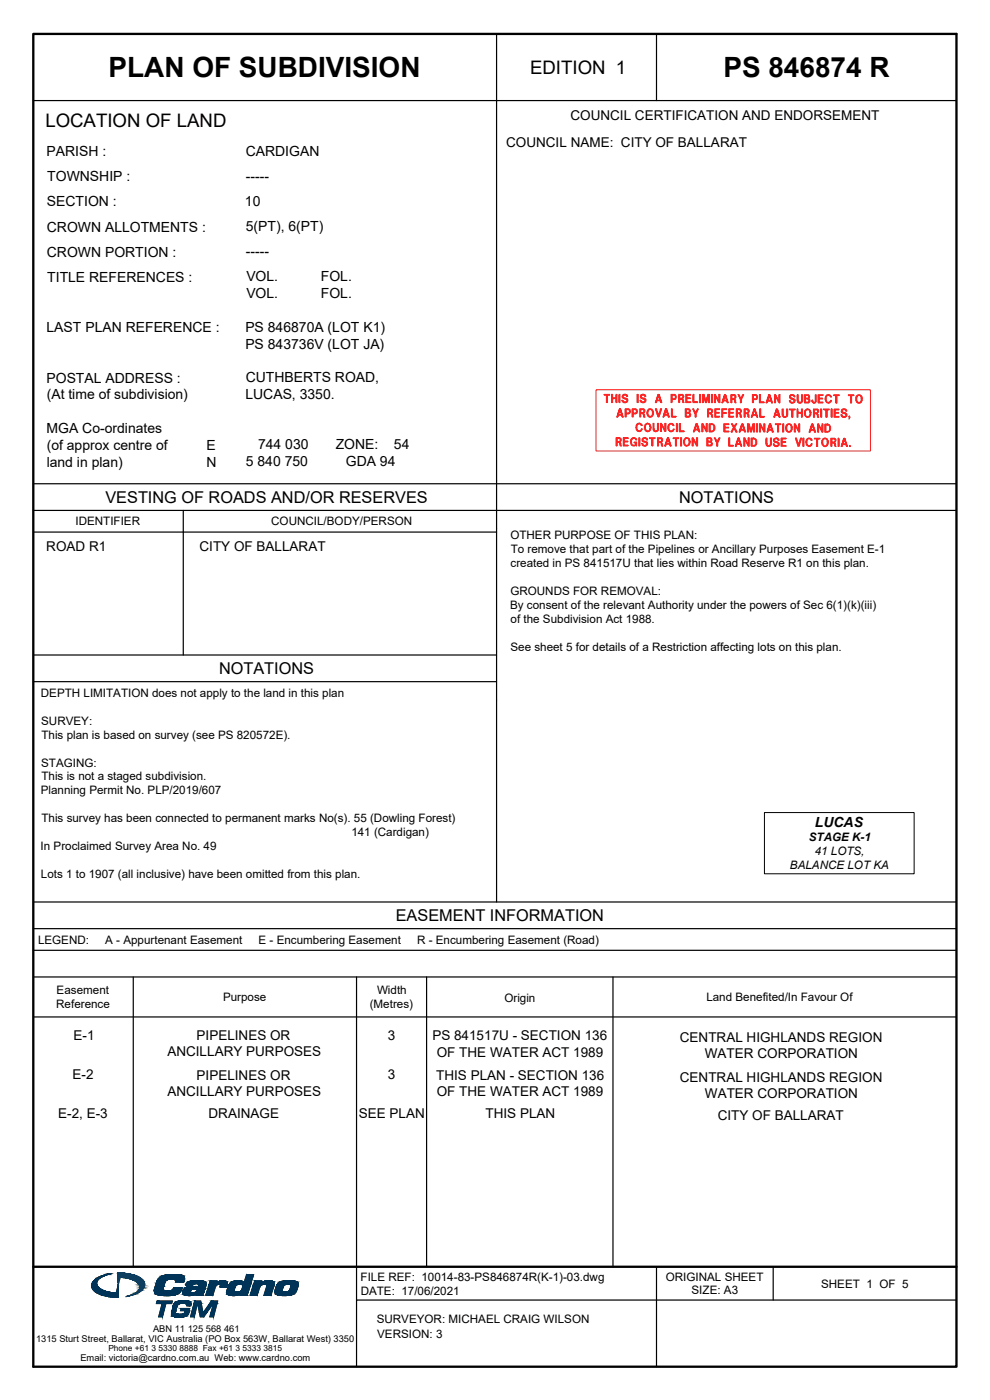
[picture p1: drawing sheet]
<svg xmlns="http://www.w3.org/2000/svg" width="297mm" height="420mm" viewBox="0 0 297 420" stroke-linecap="round" stroke-linejoin="round" font-family="sans-serif">
<defs><g id="words">
<g font-size="8.4">
<text x="32.6" y="23.2">PLAN OF SUBDIVISION</text>
<text x="217" y="23.2">PS 846874 R</text>
</g>
<g font-size="5.6">
<text x="159" y="22.2">EDITION 1</text>
<text x="13.6" y="38.2">LOCATION OF LAND</text>
</g>
<g font-size="4.9">
<text x="31.6" y="150.9">VESTING OF ROADS AND/OR RESERVES</text>
<text x="203.7" y="150.9">NOTATIONS</text>
<text x="65.7" y="202.3">NOTATIONS</text>
<text x="118.7" y="276.4">EASEMENT INFORMATION</text>
</g>
<g font-size="4.2">
<text x="13.9" y="46.7">PARISH :</text>
<text x="73.7" y="46.7">CARDIGAN</text>
<text x="14.2" y="54.3">TOWNSHIP :</text>
<text x="73.8" y="54.2">-----</text>
<text x="14.1" y="61.9">SECTION :</text>
<text x="73.5" y="61.8">10</text>
<text x="14.1" y="69.5">CROWN ALLOTMENTS :</text>
<text x="73.8" y="69.3">5(PT), 6(PT)</text>
<text x="14.1" y="77.1">CROWN PORTION :</text>
<text x="73.8" y="76.9">-----</text>
<text x="14.2" y="84.7">TITLE REFERENCES :</text>
<text x="73.9" y="84.4">VOL.</text>
<text x="73.9" y="89.5">VOL.</text>
<text x="96.3" y="84.4">FOL.</text>
<text x="96.3" y="89.5">FOL.</text>
<text x="14" y="99.8">LAST PLAN REFERENCE :</text>
<text x="73.6" y="99.5">PS 846870A (LOT K1)</text>
<text x="73.6" y="104.6">PS 843736V (LOT JA)</text>
<text x="13.9" y="114.8">POSTAL ADDRESS :</text>
<text x="14" y="119.9">(At time of subdivision)</text>
<text x="73.6" y="119.7">LUCAS, 3350.</text>
<text x="73.7" y="114.7">CUTHBERTS ROAD,</text>
<text x="14" y="129.9">MGA Co-ordinates</text>
<text x="14" y="135">(of approx centre of</text>
<text x="61.9" y="135">E</text>
<text x="77.4" y="134.8">744 030</text>
<text x="100.7" y="134.8">ZONE:</text>
<text x="118.2" y="134.8">54</text>
<text x="14" y="140.1">land in plan)</text>
<text x="62" y="140.1">N</text>
<text x="73.8" y="139.8">5 840 750</text>
<text x="103.8" y="139.8">GDA 94</text>
<text x="244.5" y="248.2">LUCAS</text>
</g>
<g font-size="4.1">
<text x="171.2" y="36.1">COUNCIL CERTIFICATION AND ENDORSEMENT</text>
<text x="151.9" y="44.1">COUNCIL NAME: CITY OF BALLARAT</text>
<text x="13.9" y="165.4">ROAD R1</text>
<text x="59.9" y="165.4">CITY OF BALLARAT</text>
<text x="22.1" y="312">E-1</text>
<text x="116.4" y="312">3</text>
<text x="50.2" y="317.1">ANCILLARY PURPOSES</text>
<text x="59" y="312.2">PIPELINES OR</text>
<text x="129.7" y="312.2">PS 841517U - SECTION 136</text>
<text x="131" y="317.1">OF THE WATER ACT 1989</text>
<text x="204" y="312.8">CENTRAL HIGHLANDS REGION</text>
<text x="211.5" y="317.6">WATER CORPORATION</text>
<text x="21.8" y="323.8">E-2</text>
<text x="116.4" y="323.8">3</text>
<text x="50.2" y="328.9">ANCILLARY PURPOSES</text>
<text x="59" y="324">PIPELINES OR</text>
<text x="130.9" y="324">THIS PLAN - SECTION 136</text>
<text x="131" y="328.9">OF THE WATER ACT 1989</text>
<text x="204" y="324.6">CENTRAL HIGHLANDS REGION</text>
<text x="211.5" y="329.5">WATER CORPORATION</text>
<text x="17.5" y="335.4">E-2, E-3</text>
<text x="62.6" y="335.6">DRAINAGE</text>
<text x="107.7" y="335.4">SEE PLAN</text>
<text x="145.7" y="335.6">THIS PLAN</text>
<text x="215.3" y="336.2">CITY OF BALLARAT</text>
</g>
<g font-size="3.5">
<text x="22.6" y="157.7">IDENTIFIER</text>
<text x="81.4" y="157.7">COUNCIL/BODY/PERSON</text>
<text x="153.1" y="161.8">OTHER PURPOSE OF THIS PLAN:</text>
<text x="153.2" y="166">To remove that part of the Pipelines or Ancillary Purposes Easement E-1</text>
<text x="153.2" y="170.2">created in PS 841517U that lies within Road Reserve R1 on this plan.</text>
<text x="153.1" y="178.6">GROUNDS FOR REMOVAL:</text>
<text x="153.1" y="182.8">By consent of the relevant Authority under the powers of Sec 6(1)(k)(iii)</text>
<text x="153.2" y="187">of the Subdivision Act 1988.</text>
<text x="153.2" y="195.4">See sheet 5 for details of a Restriction affecting lots on this plan.</text>
<text x="12.3" y="209.1">DEPTH LIMITATION does not apply to the land in this plan</text>
<text x="12.4" y="217.5">SURVEY:</text>
<text x="12.4" y="221.7">This plan is based on survey (see PS 820572E).</text>
<text x="12.4" y="230.1">STAGING:</text>
<text x="12.3" y="238.4">Planning Permit No. PLP/2019/607</text>
<text x="12.4" y="234.2">This is not a staged subdivision.</text>
<text x="12.4" y="246.8">This survey has been connected to permanent marks No(s). 55 (Dowling Forest)</text>
<text x="105.4" y="251">141 (Cardigan)</text>
<text x="12.2" y="255.2">In Proclaimed Survey Area No. 49</text>
<text x="242.7" y="252.5">STAGE K-1</text>
<text x="244.5" y="256.7">41 LOTS,</text>
<text x="12.3" y="263.6">Lots 1 to 1907 (all inclusive) have been omitted from this plan.</text>
<text x="237" y="260.9">BALANCE LOT KA</text>
<text x="11.4" y="283.2">LEGEND:</text>
<text x="31.6" y="283.2">A - Appurtenant Easement</text>
<text x="77.6" y="283.2">E - Encumbering Easement</text>
<text x="125.2" y="283.2">R - Encumbering Easement (Road)</text>
<text x="17" y="298.4">Easement</text>
<text x="113.1" y="298.4">Width</text>
<text x="16.9" y="302.4">Reference</text>
<text x="66.9" y="300.4">Purpose</text>
<text x="110.9" y="302.4">(Metres)</text>
<text x="151.3" y="300.8">Origin</text>
<text x="211.9" y="300.4">Land Benefited/In Favour Of</text>
<text x="108.2" y="384.4">FILE REF: 10014-83-PS846874R(K-1)-03.dwg</text>
<text x="108.2" y="388.7">DATE: 17/06/2021</text>
<text x="199.8" y="384.4">ORIGINAL SHEET</text>
<text x="207.5" y="388.4">SIZE: A3</text>
<text x="246.4" y="386.4">SHEET 1 OF 5</text>
<text x="113" y="397.2">SURVEYOR: MICHAEL CRAIG WILSON</text>
<text x="113.2" y="401.4">VERSION: 3</text>
</g>
<g font-size="2.8">
<text x="45.9" y="399.6">ABN 11 125 568 461</text>
<text x="10.8" y="402.6">1315 Sturt Street, Ballarat, VIC Australia (PO Box 563W, Ballarat West) 3350</text>
<text x="24.1" y="408.4">Email: victoria@cardno.com.au Web: www.cardno.com</text>
</g>
<text font-size="2.5" x="32.5" y="405.4">Phone +61 3 5330 8888 Fax +61 3 5333 3815</text>
</g></defs>
<path d="M10 10.2h277v400h-277zM10 380.2h277" fill="none" stroke="#000" stroke-width=".7"/>
<g fill="none" stroke="#000" stroke-width=".36">
<path d="M149 10.2v20h-139M197 10.2v20h90M197 30.2h-48v240.5h-139M10 153.2h277M10 159.7h139M10 145.2h277M55 153.2v43.4M10 196.6h139M10 204.6h139M10 278.7h277M149 270.7h138M10 285.2h277"/>
<path d="M10 293.2h277M40 293.2v87M107 293.2v97M128 293.2v87M183.9 293.2v87M10 305.2h277M197 380.2v30M232 380.2v10M287 390.2h-180v20"/>
</g>
<g fill="none" stroke="#ff2424" stroke-width=".3">
<path d="M178.8 117h82.4v18.3h-82.4zM181.3 118.5h1.6M182.1 118.6l-.1 2.2v-2.2h-.7v-.3h1.6v.3h-.7v2.2h-.3v-2.2M183.5 118.3h.3v1.1h1v-1.1h.3v2.5h-.3v-1.1h-1v1.1h-.3zM183.7 119.5h1.1M185.7 118.3h.3v2.5h-.3zM186.9 118.5a.88 .88 0 0 1 1.4 .5h-.3a.48 .48 0 0 0-.6-.5 .48 .48 0 0 0-.2 .8l.7 .2a.82 .82 0 0 1-.1 1.4 .82 .82 0 0 1-1.2-.8h.3a.49 .49 0 0 0 .7 .5 .49 .49 0 0 0 .2-.8l-1-.4-.1-.5zM188.1 118.9a.58 .58 0 0 0-.8-.4 .58 .58 0 0 0-.1 .9l.8 .3a.72 .72 0 0 1-.3 1.1 .72 .72 0 0 1-1-.6M188.2 118.9a.68 .68 0 0 0-1-.5 .68 .68 0 0 0 0 1.1l.6 .2a.61 .61 0 0 1-.1 1 .61 .61 0 0 1-.9-.5M191.2 118.3h.3v2.5h-.3zM192.3 118.5a.87 .87 0 0 1 .9-.2 .87 .87 0 0 1 .6 .7h-.3a.48 .48 0 0 0-.7-.5 .48 .48 0 0 0-.2 .8l.8 .2a.82 .82 0 0 1-.2 1.4 .82 .82 0 0 1-1.1-.8h.3a.49 .49 0 0 0 .7 .5 .49 .49 0 0 0 .2-.8l-1.1-.4zM193.6 118.9a.58 .58 0 0 0-.9-.4 .58 .58 0 0 0-.1 .9l.9 .3a.72 .72 0 0 1-.3 1.1 .72 .72 0 0 1-1-.6"/>
<path d="M193.7 118.9a.68 .68 0 0 0-1.1-.5 .68 .68 0 0 0 0 1.1l.7 .2a.61 .61 0 0 1-.1 1 .61 .61 0 0 1-.9-.5M197.6 118.4l.9 2.4-.8-2.4-1 2.4 .8-2.4 .7 2.4h.4l-.8-2.4h-.4l-.8 2.4h.4l.6-2M201.3 118.3h1a.8 .8 0 0 1 .6 .8 .8 .8 0 0 1-.6 .8h-.6v.9h-.4zM201.6 118.6l-.1 2.1v-2.2h.8a.67 .67 0 0 1 .5 .6 .67 .67 0 0 1-.5 .7h-.7M201.7 118.6h.5a.54 .54 0 0 1 .4 .5 .54 .54 0 0 1-.4 .6h-.5zM202.2 118.5a.66 .66 0 0 1 .5 .6 .66 .66 0 0 1-.5 .7M203.8 119.7h.7a.66 .66 0 0 0 .7-.6 .66 .66 0 0 0-.5-.8h-1.1v2.5h.4v-1a.79 .79 0 0 1 .8 1h.4l-.2-.8-.5-.3M203.8 118.6l-.1 2.2v-2.3l1.3 .1 .1 .6-.3 .3M204 118.6h.5a.46 .46 0 0 1 .4 .5 .46 .46 0 0 1-.4 .4h-.5zM204.4 119.7l.3 .1 .3 1M204.5 118.5l.5 .3a.52 .52 0 0 1-.5 .8M204.7 119.8l.4 1"/>
<path d="M205.8 118.3h1.5v.3h-1.2v.8h1.1v.3h-1.1v.8h1.2v.3h-1.5zM206 119.5h1.1M206 118.6v2M207.2 118.5h-1.3v2.2h1.3M209.9 118.4h.3v2.4h-.3zM210.8 118.4h.5l.5 2 .6-2h.5v2.4h-.3v-2.2l-.6 2.2h-.4l-.5-2.2v2.2h-.3zM210.8 118.5h.4l.7 2.1 .5-2.1h.4v2.2l-.1-2.1h-.2l-.6 2.2h-.2l-.7-2.2-.2 2.2zM213.4 118.4h.4v2.4h-.4zM214.3 118.4h.4l1 1.9v-1.9h.3v2.4h-.3l-1-1.9v1.9h-.4zM214.6 118.5v2.3M215.8 118.4v2.3M215.9 118.4v2.4l-1.4-2.4v2.4"/>
<path d="M217.6 118.5l.8 2.3-.7-2.3-1 2.3 .8-2.3 .7 2.4h.3l-.8-2.5h-.3l-.8 2.5h.3l.7-2.1M219.5 119.7h.7a.65 .65 0 0 0 .6-.6 .65 .65 0 0 0-.5-.7h-1v2.5h.3v-1.1a.83 .83 0 0 1 .9 1h.3a.91 .91 0 0 0-.6-1.1M219.5 118.6l-.1 2.2v-2.3l1.2 .2 .1 .5-.2 .3M219.6 118.7h.5a.46 .46 0 0 1 .4 .4 .46 .46 0 0 1-.4 .5h-.5zM220 119.7l.5 .4 .1 .7M220.2 118.6l.4 .3a.53 .53 0 0 1-.4 .8M220.4 119.9l.3 .9M221.4 118.4h.3l.6 1.2 .5-1.2h.4l-.7 1.5v1h-.4v-1zM221.6 118.5l.7 1.3 .8-1.3-.7 1.4v.9l-.2-.9zM225.7 118.4h1a.79 .79 0 0 1 .6 .8 .79 .79 0 0 1-.6 .8h-.6v.9h-.4zM226 118.6l-.2 2.1v-2.2h.9a.66 .66 0 0 1 .5 .7 .66 .66 0 0 1-.5 .6h-.7M226.1 118.7h.5a.52 .52 0 0 1 .4 .5 .52 .52 0 0 1-.4 .5h-.5z"/>
<path d="M226.6 118.6a.65 .65 0 0 1 .5 .6 .65 .65 0 0 1-.5 .6M230.8 118.5l.9 2.3-.8-2.3-.9 2.3 .7-2.3 .8 2.4h.3l-.8-2.5h-.4l-.8 2.5h.4l.6-2M232.4 118.4h.3l1 2v-2h.3v2.5h-.3l-1-2v2h-.3zM232.6 118.6v2.2M233.8 118.5v2.3M233.9 118.5v2.3l-1.4-2.3v2.3M237.1 118.6a.87 .87 0 0 1 .9-.2 .87 .87 0 0 1 .5 .7h-.3a.48 .48 0 0 0-.6-.5 .48 .48 0 0 0-.2 .8l.7 .2a.82 .82 0 0 1-.1 1.4 .82 .82 0 0 1-1.2-.8h.4a.49 .49 0 0 0 .6 .5 .49 .49 0 0 0 .2-.8l-1.1-.5zM238.3 119a.58 .58 0 0 0-.8-.4 .58 .58 0 0 0-.1 .9l.8 .3a.72 .72 0 0 1-.3 1.1 .72 .72 0 0 1-1-.6M238.4 119a.68 .68 0 0 0-1-.5 .68 .68 0 0 0 0 1.2l.6 .1a.61 .61 0 0 1-.1 1 .61 .61 0 0 1-.9-.5M239.2 118.4h.3v1.8a.51 .51 0 0 0 .5 .5 .51 .51 0 0 0 .5-.5v-1.8h.3v1.8a.84 .84 0 0 1-.8 .8 .84 .84 0 0 1-.8-.8zM239.3 118.5l.1 1.7a.63 .63 0 0 0 .6 .6 .63 .63 0 0 0 .6-.6v-1.7l.1 1.7a.73 .73 0 0 1-.7 .7 .73 .73 0 0 1-.7-.7zM241.6 118.7v2"/>
<path d="M241.7 119.6h.8a.66 .66 0 0 1 .6 .7 .66 .66 0 0 1-.6 .6h-1.1v-2.5h1a.59 .59 0 0 1 .5 .6 .59 .59 0 0 1-.5 .6M241.7 119.5h.5a.39 .39 0 0 0 .4-.4 .39 .39 0 0 0-.3-.4h-.6v2h.6a.46 .46 0 0 0 .4-.5 .46 .46 0 0 0-.4-.5M242.3 118.6l.4 .3-.1 .6M242.4 119.5a.47 .47 0 0 0 .4-.4 .47 .47 0 0 0-.4-.5h-.9v2.2h1a.54 .54 0 0 0 .4-.5 .54 .54 0 0 0-.4-.6h-.8M242.7 119.8l.1 .7-.5 .3M244.6 118.4h.3v2a.69 .69 0 0 1-.8 .6 .69 .69 0 0 1-.5-.9h.3v.3a.37 .37 0 0 0 .3 .4 .37 .37 0 0 0 .4-.4zM245.4 118.4h1.6v.3h-1.2v.8h1v.2h-1v.9h1.2v.3h-1.6zM245.7 119.6h1.1M245.7 118.7v2M246.9 118.6h-1.3v2.2h1.3M247.9 118.7a.93 .93 0 0 1 .9-.3 .93 .93 0 0 1 .7 .7l-.5-.2a.67 .67 0 0 0-.7-.2 .67 .67 0 0 0-.4 .7v.6a.66 .66 0 0 0 .5 .7 .66 .66 0 0 0 .8-.6h.3a1.01 1.01 0 0 1-1.3 .8 1.01 1.01 0 0 1-.6-1.3zM247.9 118.9l-.1 .4 .1 1.2"/>
<path d="M249.1 118.8l.1 .2M249.3 119.1a.91 .91 0 0 0-1.2-.5 .91 .91 0 0 0-.4 1.2 .87 .87 0 0 0 .7 1 .87 .87 0 0 0 1-.7M250.2 118.6h1.5M251 118.7l-.1 2.2v-2.2h-.8v-.2h1.7v.2h-.7v2.2h-.3v-2.2M254.6 118.6h1.5M255.4 118.7l-.1 2.2v-2.2h-.8v-.2h1.7v.2h-.7v2.2h-.3v-2.2M257 118.8a1.14 1.14 0 0 1 1.6 .1 1.14 1.14 0 0 1 0 1.5 1.08 1.08 0 0 1-1.5 .4 1.08 1.08 0 0 1-.3-1.5zM257.1 118.9a1 1 0 0 1 1.3 0 1 1 0 0 1 .1 1.3 .91 .91 0 0 1-1.2 .6 .91 .91 0 0 1-.5-1.2zM257.1 118.9l-.2 .4 .2 1.2M257.3 118.9a.66 .66 0 0 1 .7-.1 .66 .66 0 0 1 .4 .7v.5a.68 .68 0 0 1-.7 .8 .68 .68 0 0 1-.6-.8zM258.3 118.9l.2 .4-.2 1.2M183.6 120.8v-2.4l.1 2.4"/>
<path d="M184.9 120.8v-2.4l.1 2.4M185.1 131.6l-.1 2.2v-2.3l1.2 .1 .1 .6-.2 .3M185.2 131.6h.5a.46 .46 0 0 1 .4 .5 .46 .46 0 0 1-.4 .4h-.5zM185.5 124.6h1M185.6 124.5h.9M185.6 132.7l.3 .1 .3 1M185.6 124.4h.8M185.7 131.5l.5 .3a.57 .57 0 0 1-.5 .9l.6 .3 .2 .8h-.4a.83 .83 0 0 0-.9-1v1h-.4v-2.5h1.1a.66 .66 0 0 1 .5 .8 .66 .66 0 0 1-.7 .6h-.6M185.8 120.8v-2.4l.1 2.4M185.9 132.8l.4 1M186 122.7l.9 2.4-.8-2.4-.9 2.4 .7-2.4 .8 2.5h.3l-.8-2.5h-.4l-.8 2.5h.4l.6-2.1M187.2 132.5h1.1"/>
<path d="M187.2 131.6v2M187.3 131.6v.8h1.1v.3h-1.1v.9h1.2v.2h-1.5v-2.5h1.5v.3h-1.2M187.6 122.7h.9a.8 .8 0 0 1 .6 .8 .8 .8 0 0 1-.6 .7h-.6v.9h-.3zM187.8 122.9l-.1 2.1v-2.2h.8a.66 .66 0 0 1 .5 .7 .66 .66 0 0 1-.5 .6h-.7M187.9 122.9h.5a.52 .52 0 0 1 .4 .6 .52 .52 0 0 1-.4 .5h-.5zM188.4 122.8a.65 .65 0 0 1 .6 .7 .65 .65 0 0 1-.6 .6M188.4 131.5h-1.3v2.2h1.3M189.4 131.6a.93 .93 0 0 1 1.7 .4l-.5-.2a.66 .66 0 0 0-.7-.2 .66 .66 0 0 0-.4 .7v.5a.67 .67 0 0 0 .6 .8 .67 .67 0 0 0 .7-.7h-.5v-.2h.7v1.1l-.2-.3a.97 .97 0 0 1-1.3 .2 .97 .97 0 0 1-.3-1.2zM189.5 131.8l-.1 .4 .1 1.2M189.7 122.7h.9a.8 .8 0 0 1 .6 .8 .8 .8 0 0 1-.6 .7h-.6v.9h-.3zM189.9 122.9l-.1 2.1v-2.2h.8a.66 .66 0 0 1 .5 .7 .66 .66 0 0 1-.5 .6h-.7M190 122.9h.5a.52 .52 0 0 1 .4 .6 .52 .52 0 0 1-.4 .5h-.5z"/>
<path d="M190.3 132.8h.6v1l-.1-.6M190.5 122.8a.65 .65 0 0 1 .6 .7 .65 .65 0 0 1-.6 .6M190.7 131.7l.1 .2M190.9 132a.9 .9 0 0 0-1.2-.5 .9 .9 0 0 0-.4 1.2 .84 .84 0 0 0 .7 1.1 .84 .84 0 0 0 .9-.9M191.2 127.5l-.2 .4 .2 1.1M191.3 120.8v-2.4l.1 2.4M191.3 127.1h1l.4 .6-.4-.3a.66 .66 0 0 0-.8-.1 .66 .66 0 0 0-.4 .7v.5a.66 .66 0 0 0 .6 .8 .66 .66 0 0 0 .7-.6h.3a1.02 1.02 0 0 1-1.3 .8 1.02 1.02 0 0 1-.6-1.4zM191.7 131.4h.3v2.4h-.3zM191.8 133.8v-2.4l.1 2.4M192.2 124h.6a.65 .65 0 0 0 .7-.6 .65 .65 0 0 0-.5-.7h-1.1v2.4h.4v-1a.9 .9 0 0 1 .9 1.1l.3-.1a.9 .9 0 0 0-.7-1.1M192.2 122.9l-.2 2.2v-2.3l1.3 .2 .1 .5-.3 .3M192.3 122.9h.5a.46 .46 0 0 1 .4 .5 .46 .46 0 0 1-.4 .4h-.5z"/>
<path d="M192.3 127.4l.1 .2M192.5 128.8l-.2 .3M192.6 127.7a.91 .91 0 0 0-1.2-.5 .91 .91 0 0 0-.5 1.2 .87 .87 0 0 0 .7 1 .87 .87 0 0 0 1-.7M192.7 124l.3 .2 .3 .9M192.8 122.8l.5 .4a.53 .53 0 0 1-.5 .7M192.8 131.6a.87 .87 0 0 1 .9-.3 .87 .87 0 0 1 .6 .7h-.3a.47 .47 0 0 0-.7-.4 .47 .47 0 0 0-.2 .7l.7 .2a.8 .8 0 0 1 0 1.4 .8 .8 0 0 1-1.2-.7l.3-.1a.5 .5 0 0 0 .7 .5 .5 .5 0 0 0 .2-.8l-1.1-.4zM193 124.2l.4 .9M193.6 127.3a1.14 1.14 0 0 1 1.6 .1 1.14 1.14 0 0 1 0 1.6 1.07 1.07 0 0 1-1.5 .4 1.07 1.07 0 0 1-.3-1.6zM193.7 127.4a1 1 0 0 1 1.3 .1 1 1 0 0 1 .1 1.3 .9 .9 0 0 1-1.1 .6 .9 .9 0 0 1-.6-1.2zM193.7 127.5l-.2 .4 .2 1.2M193.9 127.5a.65 .65 0 0 1 .7-.2 .65 .65 0 0 1 .4 .7v.5a.68 .68 0 0 1-.7 .8 .68 .68 0 0 1-.6-.8zM194.1 132a.57 .57 0 0 0-.9-.5 .57 .57 0 0 0-.1 1l.9 .2a.72 .72 0 0 1-.3 1.1 .72 .72 0 0 1-1-.6"/>
<path d="M194.2 132a.69 .69 0 0 0-1-.6 .69 .69 0 0 0-.1 1.2l.7 .1a.61 .61 0 0 1-.1 1.1 .61 .61 0 0 1-.9-.6M194.4 123a1.14 1.14 0 0 1 1.5 .1 1.14 1.14 0 0 1 0 1.5 1.08 1.08 0 0 1-1.5 .4 1.08 1.08 0 0 1-.3-1.5zM194.5 123.1a1.01 1.01 0 0 1 1.3 0 1.01 1.01 0 0 1 .1 1.3 .91 .91 0 0 1-1.2 .6 .91 .91 0 0 1-.5-1.2zM194.5 123.1l-.2 .4 .2 1.2M194.6 123.1a.65 .65 0 0 1 .8-.1 .65 .65 0 0 1 .3 .7v.5a.68 .68 0 0 1-.6 .8 .68 .68 0 0 1-.7-.8zM194.9 127.5l.2 .4-.2 1.2M194.9 131.5h1.6M195.7 123.1l.2 .4-.2 1.2M195.8 131.6l-.1 2.2v-2.2h-.8v-.2h1.7v.2h-.7v2.2h-.3v-2.2M195.9 127h.3v1.8a.51 .51 0 0 0 .5 .5 .51 .51 0 0 0 .6-.5v-1.8h.3v1.8a.84 .84 0 0 1-.8 .8 .84 .84 0 0 1-.9-.8zM196.1 128.8v-1.7l-.1 1.7a.73 .73 0 0 0 .8 .7 .73 .73 0 0 0 .7-.7v-1.7l-.1 1.7a.63 .63 0 0 1-.6 .6 .63 .63 0 0 1-.7-.6M196.6 122.7h.4l.6 1.9 .6-1.9h.3l-.8 2.4h-.3z"/>
<path d="M196.8 122.8l.7 2 .9-2-.7 2.3h-.2zM197.1 120.3h1M197.2 120.2h.9M197.2 120h.8M197.5 132.7h.7a.66 .66 0 0 0 .6-.6 .66 .66 0 0 0-.5-.7h-1v2.4h.3v-1a.89 .89 0 0 1 .9 1.1l.3-.1a.91 .91 0 0 0-.6-1.1M197.5 131.6l-.1 2.2v-2.3l1.2 .2 .1 .5-.2 .3M197.6 131.6h.5a.46 .46 0 0 1 .4 .5 .46 .46 0 0 1-.4 .4h-.5zM198 132.7l.4 .1 .2 1M198.1 127h.4l1 2v-2h.3v2.5h-.3l-1-1.9v1.9h-.4zM198.2 131.5l.4 .4a.51 .51 0 0 1-.4 .7M198.4 132.8l.3 1M198.4 127.2v2.3"/>
<path d="M199.4 124.6h.9M199.4 124.5h.9M199.5 124.4h.7M199.6 127.1v2.3M199.7 127.1v2.4l-1.3-2.4-.2 2.4M199.9 122.7l.8 2.4-.7-2.4-1 2.4 .7-2.4 .8 2.5h.3l-.8-2.5h-.3l-.8 2.5h.3l.6-2.1M199.9 133.3h1M200 133.2h.9M200 133.1h.8M200.4 131.4l.9 2.4-.8-2.4-.9 2.4 .7-2.4 .8 2.5h.3l-.8-2.5h-.4l-.8 2.5h.4l.6-2.1M200.7 127.3a.94 .94 0 0 1 1.6 .4l-.5-.2a.66 .66 0 0 0-.8-.2 .66 .66 0 0 0-.3 .8v.5a.66 .66 0 0 0 .5 .7 .66 .66 0 0 0 .8-.5h.3a1.02 1.02 0 0 1-1.3 .7 1.02 1.02 0 0 1-.7-1.3zM200.7 127.5l-.1 .4 .1 1.2"/>
<path d="M201.7 124.9v-2.2h-.3v2.5h1.4v-.3h-1.2l-.1-2.1v2.3h1.3M201.9 127.4l.1 .3M202 131.5h1.6M202.1 128.8l-.2 .4M202.1 127.7a.91 .91 0 0 0-1.2-.5 .91 .91 0 0 0-.4 1.2 .87 .87 0 0 0 .7 1.1 .87 .87 0 0 0 1-.7M202.9 131.6l-.1 2.2v-2.2h-.8v-.2h1.6v.2h-.6v2.2h-.4v-2.2M202.9 127.1h.3v2.5h-.3zM203 129.5v-2.3l.1 2.3M204.2 129.3v-2.2h-.4v2.5h1.5v-.3h-1.3l-.1-2.1v2.3h1.3M204.2 131.4h.3v2.4h-.3zM204.3 133.8v-2.4l.1 2.4M205.4 131.8a1 1 0 0 1 1.4 0 1 1 0 0 1 .1 1.3 .91 .91 0 0 1-1.2 .6 .91 .91 0 0 1-.5-1.2z"/>
<path d="M205.5 131.8l-.2 .4 .2 1.2M205.6 131.5a1.19 1.19 0 0 1 1.5 1.1 1.19 1.19 0 0 1-1.5 1.2 1.53 1.53 0 0 1 0-2.3zM205.6 131.8a.68 .68 0 0 1 .8-.1 .68 .68 0 0 1 .4 .7v.5a.68 .68 0 0 1-.7 .8 .68 .68 0 0 1-.7-.8zM205.8 122.9v2.1M205.9 123.7h.5a.4 .4 0 0 0 .4-.3 .4 .4 0 0 0-.3-.4h-.6v1.9h.6a.46 .46 0 0 0 .4-.5 .46 .46 0 0 0-.4-.4M205.9 123.9h.8a.66 .66 0 0 1 .6 .6 .66 .66 0 0 1-.6 .7h-1.1v-2.5h1.1a.59 .59 0 0 1 .5 .6 .59 .59 0 0 1-.5 .6M206.5 122.8l.4 .4-.1 .5M206.6 123.8a.47 .47 0 0 0 .4-.5 .47 .47 0 0 0-.3-.5h-1v2.3h1a.54 .54 0 0 0 .4-.6 .54 .54 0 0 0-.4-.5h-.8M206.7 131.8l.2 .4-.2 1.2M206.9 124.1l.1 .6-.5 .4M207.7 131.4h.3l1 1.9v-1.9h.3v2.4h-.3l-1-1.9v1.9h-.3zM207.8 122.7h.3l.6 1.2 .5-1.2h.4l-.7 1.5v1h-.4v-1z"/>
<path d="M207.9 131.5v2.3M208 122.8l.7 1.3 .7-1.3-.7 1.4v.9l-.1-.9zM208.2 120.6v-2.2h-.3v2.4h1.4v-.2h-1.2l-.1-2.2v2.3h1.3M208.5 129.1h1M208.6 128.9h.9M208.6 128.8h.8M209 127.2l.8 2.3-.7-2.3-.9 2.3 .7-2.3 .8 2.4h.3l-.8-2.5h-.4l-.8 2.5h.3l.7-2M209.1 131.4v2.3M209.2 131.4v2.4l-1.3-2.4-.1 2.4M210 120.8v-2.4l.1 2.4M210.6 127.1h.3l1 2v-2h.3v2.5h-.3l-1-2v2h-.3zM210.8 127.3v2.2"/>
<path d="M212 127.2v2.3M212.1 127.2v2.3l-1.3-2.3-.1 2.3M212.3 131.6v2.1M212.4 132.4h.5a.39 .39 0 0 0 .4-.3 .39 .39 0 0 0-.3-.4h-.6v1.9h.6a.46 .46 0 0 0 .4-.5 .46 .46 0 0 0-.4-.4M212.4 132.6h.8a.65 .65 0 0 1 .6 .6 .65 .65 0 0 1-.6 .7h-1.1v-2.5h1a.59 .59 0 0 1 .5 .6 .59 .59 0 0 1-.5 .6M212.5 122.9l-.1 2.2v-2.3l1.2 .2 .1 .5-.2 .3M212.5 124h.7a.65 .65 0 0 0 .6-.6 .65 .65 0 0 0-.5-.7h-1v2.5h.3v-1.1a.9 .9 0 0 1 1 1.1h.3l-.2-.8-.5-.4M212.6 123h.5a.46 .46 0 0 1 .5 .4 .46 .46 0 0 1-.5 .5h-.5zM212.8 127.2l.8-.1a1.29 1.29 0 0 1 .9 1.3 1.29 1.29 0 0 1-.9 1.2h-.8zM212.9 127.3a1.16 1.16 0 0 1 1.5 1.1 1.16 1.16 0 0 1-1.5 1.1zM213 131.5l.4 .4-.1 .5M213 127.3v2.1"/>
<path d="M213 124l.5 .4 .1 .7M213.1 132.5a.47 .47 0 0 0 .4-.5 .47 .47 0 0 0-.4-.5h-.9v2.2h1a.53 .53 0 0 0 .4-.5 .53 .53 0 0 0-.4-.5h-.8M213.2 122.9l.4 .3a.53 .53 0 0 1-.4 .8M213.4 124.2l.3 .9M213.4 132.8l.1 .6-.5 .3M213.6 120.8v-2.4l.1 2.4M213.6 127.4a1.02 1.02 0 0 1 .6 1.2 1.02 1.02 0 0 1-1.1 .8v-2h.5M214.1 127.6v1.5M214.3 131.4h.3l.6 1.2 .5-1.2h.3l-.7 1.5v1h-.3v-1zM214.4 122.7h1.5v.3h-1.1v.7h1v.3h-1v.9h1.1v.3h-1.5zM214.5 131.5l.7 1.3 .7-1.3-.7 1.4v.9l-.1-.9zM214.7 123.9h1.1"/>
<path d="M214.7 122.9v2.1M215.9 122.8h-1.4v2.3h1.4M216.5 122.7h1.5v.3h-1.1v.8h1v.3h-1v1.1h-.4zM216.7 122.9v2.2M216.7 124h1.1M217.1 120.4h.9M217.1 120.2h.9M217.2 120.1h.8M217.2 127.2h1.5v.2h-1.1l-.1 .8h1.1v.3h-1.1v.9h1.2v.2h-1.5zM217.4 128.3h1.1M217.4 127.4v2.1M218 122.8h-1.4v2.3"/>
<path d="M218.6 127.3h-1.3v2.2h1.3M218.6 122.7h1.5v.3h-1.1v.7h1v.3h-1v.9h1.1v.3h-1.5zM218.8 123.9h1.2M218.8 122.9v2.1M218.9 133.6v-2.2h-.3v2.5h1.4v-.3h-1.2l-.1-2.1v2.3h1.3M219.4 127.2h.4l1.4 2.5h-.3zM219.6 127.3l1.4 2.2zM220.1 122.8h-1.4v2.3h1.4M220.7 127.2h.4l-1.5 2.4h-.3zM220.8 127.3l-1.3 2.2zM221.1 133.4h1M221.1 124h.7a.65 .65 0 0 0 .7-.6 .65 .65 0 0 0-.5-.7h-1.1v2.5h.3v-1.1a.87 .87 0 0 1 1 1.1h.3l-.2-.8-.5-.4"/>
<path d="M221.1 122.9l-.1 2.2v-2.3l1.3 .2v.5l-.2 .3M221.1 133.2h.9M221.2 133.1h.8M221.2 123h.6a.46 .46 0 0 1 .4 .4 .46 .46 0 0 1-.4 .5h-.6zM221.6 131.5l.8 2.3-.7-2.3-1 2.3 .8-2.3 .8 2.4h.3l-.8-2.5h-.4l-.8 2.5h.3l.7-2M221.7 124l.3 .2 .2 .9M221.8 122.9l.4 .3a.53 .53 0 0 1-.4 .8M222 124.2l.3 .9M222.2 129.1h1M222.3 129h.9M222.3 128.9h.8M222.7 127.3l.9 2.3-.8-2.3-.9 2.3 .7-2.3 .8 2.4h.3l-.8-2.5h-.4l-.8 2.5h.4l.6-2.1"/>
<path d="M223.1 131.4h.4l1 2v-2h.3v2.5h-.3l-1-2v2h-.4zM223.4 131.6v2.2M223.5 124h.6a.65 .65 0 0 0 .7-.6 .65 .65 0 0 0-.5-.7h-1.1v2.5h.4v-1.1a.8 .8 0 0 1 .9 1l.3 .1-.2-.8-.5-.4M223.5 122.9l-.2 2.2v-2.3l1.3 .2 .1 .5-.2 .3M223.6 123h.5a.46 .46 0 0 1 .4 .4 .46 .46 0 0 1-.4 .5h-.5zM224 124l.3 .2 .3 .9M224.1 122.9l.5 .3a.53 .53 0 0 1-.5 .8M224.3 127.2h.5l.5 2 .6-2h.5v2.4h-.3v-2.2l-.6 2.2h-.4l-.5-2.2v2.2h-.3zM224.3 124.2l.4 .9M224.3 127.3h.4l.7 2.1 .6-2.1h.3v2.2l-.1-2.2-.8 2.3h-.2l-.7-2.2-.2 2.2zM224.6 131.5v2.3M224.7 131.5v2.3l-1.3-2.3-.1 2.3"/>
<path d="M225.5 131.6a1.16 1.16 0 0 1 1.5 1.1 1.16 1.16 0 0 1-1.5 1.1zM225.6 131.7v2M225.7 131.7a.99 .99 0 0 1 1.1 1 .99 .99 0 0 1-1.1 1zM225.9 124.7h.9M226 124.5h.8M226 124.4h.8M226.1 131.4a1.29 1.29 0 0 1 1 1.3 1.29 1.29 0 0 1-1 1.2h-.7v-2.4h.7M226.4 122.8l.8 2.3-.7-2.3-1 2.3 .8-2.3 .7 2.4h.4l-.8-2.5h-.4l-.8 2.5h.3l.7-2.1M226.7 131.9v1.6M226.9 127.2h.4v2.4h-.4zM227.1 129.6v-2.3l.1 2.3M227.8 127.2h.4l1 1.9v-1.9h.3v2.4h-.3l-1-1.9v1.9h-.4z"/>
<path d="M228.1 127.3v2.3M228.2 120.6v-2.2h-.4v2.5h1.5v-.3h-1.2l-.1-2.1v2.3h1.2M228.3 124.9v-2.2h-.4v2.5h1.5v-.3h-1.2l-.2-2.1v2.3h1.3M229.3 127.3v2.2M229.4 127.3v2.3l-1.3-2.3-.1 2.3M229.8 131.5h.3v1.7a.51 .51 0 0 0 .5 .6 .51 .51 0 0 0 .5-.6v-1.7h.4v1.7a.84 .84 0 0 1-.9 .8 .84 .84 0 0 1-.8-.8zM230 133.2v-1.6l-.1 1.6a.73 .73 0 0 0 .7 .7 .73 .73 0 0 0 .8-.7v-1.6l-.1 1.6a.63 .63 0 0 1-.6 .6 .63 .63 0 0 1-.7-.5M230.3 120.4h1M230.4 120.2h.9M230.4 120.1h.8M230.6 129.1h.9M230.6 129h.9"/>
<path d="M230.7 128.9h.7M231.1 127.3l.8 2.3-.7-2.3-1 2.3 .7-2.3 .8 2.4h.4l-.9-2.5h-.3l-.8 2.5h.3l.7-2.1M232.3 131.7a.87 .87 0 0 1 .9-.3 .87 .87 0 0 1 .6 .7h-.4a.48 .48 0 0 0-.6-.4 .48 .48 0 0 0-.2 .7l.7 .2a.82 .82 0 0 1-.1 1.4 .82 .82 0 0 1-1.2-.8h.4a.49 .49 0 0 0 .6 .5 .49 .49 0 0 0 .2-.8l-1-.4-.1-.5zM232.6 124.7h1M232.7 127.3h1.5M232.7 124.5h.9M232.7 124.4h.8M233.1 122.8l.9 2.3-.8-2.3-.9 2.3 .7-2.3 .8 2.4h.3l-.8-2.5h-.4l-.8 2.5h.4l.6-2M233.5 127.4l-.1 2.2v-2.2h-.8v-.2h1.7v.2h-.7v2.3h-.3v-2.3M233.5 132.1a.58 .58 0 0 0-.8-.5 .58 .58 0 0 0-.1 1l.8 .2a.72 .72 0 0 1-.3 1.1 .72 .72 0 0 1-1-.6M233.6 132.1a.68 .68 0 0 0-1-.6 .68 .68 0 0 0 0 1.2l.7 .1a.61 .61 0 0 1-.2 1 .61 .61 0 0 1-.8-.5M234.4 131.5h1.5v.2h-1.2v.8h1.1v.3h-1.1v.9h1.2v.2h-1.5z"/>
<path d="M234.6 132.7h1.1M234.6 131.7v2.1M234.7 122.7h.3v1.8a.51 .51 0 0 0 .5 .5 .51 .51 0 0 0 .5-.5v-1.8h.3v1.8a.84 .84 0 0 1-.8 .8 .84 .84 0 0 1-.8-.8zM234.8 122.8l.1 1.7a.63 .63 0 0 0 .6 .6 .63 .63 0 0 0 .6-.6v-1.7l.1 1.7a.73 .73 0 0 1-.7 .7 .73 .73 0 0 1-.7-.7zM234.8 127.2h.4v2.5h-.4zM234.9 129.6v-2.3l.2 2.3M235.8 131.6h-1.3v2.2h1.3M236.1 127.6a1.01 1.01 0 0 1 1.3 .1 1.01 1.01 0 0 1 .1 1.3 .92 .92 0 0 1-1.2 .5 .92 .92 0 0 1-.5-1.2zM236.1 127.7l-.2 .4 .2 1.1M236.2 127.3a1.19 1.19 0 0 1 1.5 1.1 1.19 1.19 0 0 1-1.5 1.2 1.53 1.53 0 0 1 0-2.3zM236.2 127.6a.66 .66 0 0 1 .8-.1 .66 .66 0 0 1 .4 .7v.5a.68 .68 0 0 1-.7 .8 .68 .68 0 0 1-.6-.8zM236.9 122.9h1.6"/>
<path d="M237.3 127.7l.2 .4-.2 1.1M237.8 122.9l-.1 2.2v-2.1h-.8v-.3h1.7v.3h-.7v2.2h-.3v-2.2M238.3 127.2h.3l1 1.9v-1.9h.3v2.5h-.3l-1-2v2h-.3zM238.5 127.3v2.3M238.7 131.5h.3l.6 1.9 .6-1.9h.3l-.7 2.4h-.4zM238.8 131.6l.7 2 .9-2-.7 2.2h-.2zM239.1 122.7h.3v1.1h1v-1.1h.4v2.5h-.4v-1.2h-1v1.2h-.3zM239.2 125.1v-2.3l.1 2.3M239.4 123.9h1.1M239.7 127.3v2.3M239.8 127.3v2.3l-1.3-2.3-.1 2.3M240.6 125.1v-2.3l.1 2.3"/>
<path d="M240.9 131.5h.3v2.4h-.3zM241 133.9v-2.3l.1 2.3M241.7 123.1a1.01 1.01 0 0 1 1.3 .1 1.01 1.01 0 0 1 .1 1.3 .92 .92 0 0 1-1.2 .6 .92 .92 0 0 1-.5-1.3zM241.7 123.2l-.1 .4 .1 1.2M241.8 122.8a1.19 1.19 0 0 1 1.5 1.2 1.19 1.19 0 0 1-1.5 1.1 1.53 1.53 0 0 1 0-2.3zM241.9 123.2a.68 .68 0 0 1 .7-.2 .68 .68 0 0 1 .4 .7v.5a.68 .68 0 0 1-.7 .8 .68 .68 0 0 1-.6-.8zM242.1 131.8a.93 .93 0 0 1 .9-.3 .93 .93 0 0 1 .7 .6l-.4-.2a.68 .68 0 0 0-.8-.1 .68 .68 0 0 0-.4 .7v.5a.66 .66 0 0 0 .6 .7 .66 .66 0 0 0 .7-.5h.3a1.01 1.01 0 0 1-1.3 .7 1.01 1.01 0 0 1-.6-1.3zM242.2 131.9l-.2 .4 .2 1.2M242.9 123.2l.2 .4-.2 1.2M243.2 129.2h1M243.3 129h.9M243.3 131.9l.1 .2"/>
<path d="M243.3 128.9h.8M243.5 133.2l-.2 .4M243.6 132.1a.91 .91 0 0 0-1.2-.4 .91 .91 0 0 0-.5 1.1 .87 .87 0 0 0 .7 1.1 .87 .87 0 0 0 1-.7M243.7 120.2a.57 .57 0 0 0 .4 .7 .57 .57 0 0 0 .7-.5v-1.8l-.1 1.8a.48 .48 0 0 1-.6 .5 .48 .48 0 0 1-.3-.7M243.7 127.3l.9 2.3-.8-2.3-.9 2.3 .7-2.3 .8 2.4h.3l-.8-2.4h-.4l-.8 2.4h.4l.6-2M244.3 124h.6a.66 .66 0 0 0 .7-.5 .66 .66 0 0 0-.5-.8h-1v2.5h.3v-1a.89 .89 0 0 1 .9 1h.3a.94 .94 0 0 0-.7-1.2M244.3 122.9l-.1 2.2v-2.2l1.2 .1 .1 .4-.2 .5M244.4 123h.5a.46 .46 0 0 1 .4 .5 .46 .46 0 0 1-.4 .4h-.5zM244.4 131.6h1.5M244.8 124.1l.4 .1 .2 .9M244.9 122.9l.5 .3a.51 .51 0 0 1-.4 .8M245.2 124.2l.3 .9"/>
<path d="M245.2 131.7l-.1 2.2v-2.1h-.8v-.3h1.7v.3h-.7v2.2h-.3v-2.2M245.3 127.2h.3l1 2v-2h.3v2.5h-.3l-1-2v2h-.3zM245.5 127.3v2.3M246.2 122.7h.4v2.5h-.4zM246.3 125.1v-2.3l.1 2.3M246.7 127.3v2.3M246.8 127.3v2.3l-1.3-2.3-.1 2.3M246.8 131.8a1.14 1.14 0 0 1 1.6 .1 1.14 1.14 0 0 1 0 1.6 1.08 1.08 0 0 1-1.5 .3 1.08 1.08 0 0 1-.3-1.5zM246.9 131.9a1.01 1.01 0 0 1 1.3 .1 1.01 1.01 0 0 1 .1 1.3 .92 .92 0 0 1-1.1 .5 .92 .92 0 0 1-.6-1.2zM246.9 132l-.2 .4 .2 1.1M247.1 131.9a.66 .66 0 0 1 .7-.1 .66 .66 0 0 1 .4 .7v.5a.68 .68 0 0 1-.7 .8 .68 .68 0 0 1-.6-.8zM247.2 122.9h1.5"/>
<path d="M247.6 127.4a1.16 1.16 0 0 1 1.5 1.1 1.16 1.16 0 0 1-1.5 1.1zM247.7 127.4v2.1M247.8 127.5a.98 .98 0 0 1 1.1 1 .98 .98 0 0 1-1.1 1zM248 122.9l-.1 2.2v-2.1h-.8v-.3h1.7v.3h-.7v2.2h-.3v-2.2M248.1 132l.2 .4-.2 1.1M248.3 127.3a1.28 1.28 0 0 1 .9 1.2 1.28 1.28 0 0 1-.9 1.2h-.8v-2.4h.8M248.9 127.7v1.5M249.3 120.2l-.2 .3M249.3 122.7h.4v2.5h-.4zM249.4 125.1v-2.3l.2 2.3M249.5 131.7l-.1 2.2v-2.3l1.2 .2 .1 .5-.2 .4M249.6 131.8h.5a.46 .46 0 0 1 .4 .4 .46 .46 0 0 1-.4 .5h-.5z"/>
<path d="M250 132.8l.5 .4 .1 .7M250.1 131.7l.5 .3a.57 .57 0 0 1-.5 .8 .94 .94 0 0 1 .7 1.1h-.3a.8 .8 0 0 0-.9-1v1.1h-.3v-2.5h1a.65 .65 0 0 1 .5 .7 .65 .65 0 0 1-.7 .6h-.6M250.2 122.7h1.5v.3h-1.1v.8h1v.2h-1v.9h1.1v.3h-1.5zM250.4 133l.3 .9M250.4 123.9h1.2M250.4 122.9v2.1M251.4 131.5h.4v2.5h-.4zM251.5 133.9v-2.3l.2 2.3M251.7 122.9h-1.4v2.2h1.4M252.6 122.9a.87 .87 0 0 1 .9-.2 .87 .87 0 0 1 .6 .7h-.4a.48 .48 0 0 0-.6-.5 .48 .48 0 0 0-.2 .8l.7 .2a.82 .82 0 0 1-.1 1.4 .82 .82 0 0 1-1.2-.8h.4a.49 .49 0 0 0 .6 .5 .49 .49 0 0 0 .3-.8l-1.1-.4-.1-.5zM252.9 133.5h.9M252.9 133.3h.9"/>
<path d="M252.9 133.2h.8M253.3 131.6l.9 2.3-.8-2.3-.9 2.3 .7-2.3 .8 2.4h.3l-.8-2.5h-.4l-.8 2.5h.4l.6-2.1M253.9 123.3a.58 .58 0 0 0-.9-.4 .58 .58 0 0 0-.1 .9l.8 .3a.72 .72 0 0 1-.3 1.1 .72 .72 0 0 1-.9-.6M254 123.3a.68 .68 0 0 0-1.1-.5 .68 .68 0 0 0 0 1.1l.7 .2a.61 .61 0 0 1-.1 1 .61 .61 0 0 1-.9-.6M254.7 124.9h.3v.3h-.3zM254.8 125l.1 .1zM255 133.8l.1 .1zM255 125.2l-.3 .6 .2-.6M255.1 134v-.3h-.2v.3h.2"/>
</g>
<g fill="none" stroke="#003358" stroke-width=".3">
<path d="M47.1 390.4h4.6l-.2 .8h-1.7l-1.1 4h-1.1l1-4h-1.7zM47.7 383.5a8.4 8.4 0 0 1 6.2-.9 1.39 1.39 0 0 1 1.4 .6 1.39 1.39 0 0 1-.1 1.6h-2.6a.7 .7 0 0 0-.2-.8 .7 .7 0 0 0-.8-.1h-.2a1.52 1.52 0 0 0-2 1.2l-.3 1a.76 .76 0 0 0-.1 .9 .76 .76 0 0 0 .9 .4l1.1-.1a1.06 1.06 0 0 0 1.1-.9h2.6a3.3 3.3 0 0 1-4 2.4 6.1 6.1 0 0 1-4.2-.8l-.2-.5 .1-1a5.6 5.6 0 0 1 1.3-3zM53 392.3h.1M55.6 393.5h.1M55.7 390.4h.1M56 385.1a6.8 6.8 0 0 1 5.5-.4l.3 .4v.6l-.9 3.1h-2.2l.3-.7a3.8 3.8 0 0 1-4.1 .3 1.9 1.9 0 0 1 2.4-2.3h1.3l.8 .5 .2-.8a.89 .89 0 0 0-1.4-.5l-.4 .4h-2.1zM57.1 387.2l.3-.1a1.84 1.84 0 0 1 1.8 .2 1.47 1.47 0 0 1-2.2 .2zM57.1 391.9h.1M58.4 390.4h1.8l.7 3.6 2.6-3.6h1.8l-1.2 4.8h-1.2l1.2-4-3 4h-1l-.9-4-.9 4h-1.2zM63.1 384.4h2.1l-.2 .7a2.54 2.54 0 0 1 3.1-.3l-.2 1.5h-1.9a.57 .57 0 0 0 0-.8 .57 .57 0 0 0-.9 .1l-.4 .5-.9 2.7h-2.1zM68 386h.1M69.1 385.1a3.3 3.3 0 0 1 3.9-.2l.2 .1 .8-2.5h2.1l-2 6.3h-2.1l.3-.8a3.3 3.3 0 0 1-4.2 .2v-1z"/>
<path d="M70.9 385.7l.7-.2a.8 .8 0 0 1 1.3 .5 1.58 1.58 0 0 1-.9 1.6 1.58 1.58 0 0 1-1.7-.2l.2-1zM76.4 384.4h2.1l-.2 .8a3.1 3.1 0 0 1 4-.3v.6l-1 3.3h-2.1l.9-2.8a1.12 1.12 0 0 0-1.1-.6 1.12 1.12 0 0 0-1 .7l-.8 2.7h-2.2zM83.5 385.1a6.7 6.7 0 0 1 5.3-.5l.3 .1a2.26 2.26 0 0 1-.2 2.7 2.79 2.79 0 0 1-2.9 1.4h-2a1.34 1.34 0 0 1-1.4-.7 1.34 1.34 0 0 1 .1-1.5zM85.3 385.7l.8-.2a.76 .76 0 0 1 1.2 .5l-.1 .1a1.49 1.49 0 0 1-.8 1.5 1.49 1.49 0 0 1-1.7-.3z"/>
</g>
<path d="M51.6 382.5h1.2z" fill="#003358"/>
<path d="M51.6 382.5h1.2z" fill="none" stroke="#003358" stroke-width=".3"/>
<path d="M51.4 382.5h1.5zM51.6 382.5h1.3z" fill="#003358"/>
<path d="M51.4 382.5h1.5zM51.6 382.5h1.3z" fill="none" stroke="#003358" stroke-width=".3"/>
<path d="M51.4 382.5h2zM51 382.5h2.4z" fill="#003358"/>
<path d="M51 382.5h2.4zM51.4 382.5h2z" fill="none" stroke="#003358" stroke-width=".3"/>
<path d="M51 382.5h2.5zM50.7 382.5h2.8z" fill="#003358"/>
<path d="M50.7 382.5h2.8zM51 382.5h2.5z" fill="none" stroke="#003358" stroke-width=".3"/>
<path d="M50.7 382.5l3.2 .1zM50.4 382.6h3.5z" fill="#003358"/>
<path d="M50.4 382.6h3.5zM50.7 382.5l3.2 .1z" fill="none" stroke="#003358" stroke-width=".3"/>
<path d="M50.4 382.6h3.6zM50.1 382.6h3.9z" fill="#003358"/>
<path d="M50.1 382.6h3.9zM50.4 382.6h3.6z" fill="none" stroke="#003358" stroke-width=".3"/>
<path d="M50.1 382.6l4.2 .1zM49.8 382.7h4.5z" fill="#003358"/>
<path d="M49.8 382.7h4.5zM50.1 382.6l4.2 .1z" fill="none" stroke="#003358" stroke-width=".3"/>
<path d="M49.8 382.7h4.7zM49.5 382.7h5z" fill="#003358"/>
<path d="M49.5 382.7h5zM49.8 382.7h4.7z" fill="none" stroke="#003358" stroke-width=".3"/>
<path d="M49.5 382.7l5.2 .1zM49.3 382.8h5.4z" fill="#003358"/>
<path d="M49.3 382.8h5.4zM49.5 382.7l5.2 .1z" fill="none" stroke="#003358" stroke-width=".3"/>
<path d="M49.3 382.8h5.5zM49 382.8h5.8z" fill="#003358"/>
<path d="M49 382.8h5.8zM49.3 382.8h5.5z" fill="none" stroke="#003358" stroke-width=".3"/>
<path d="M49 382.8l6 .1zM48.8 382.9h6.2z" fill="#003358"/>
<path d="M48.8 382.9h6.2zM49 382.8l6 .1z" fill="none" stroke="#003358" stroke-width=".3"/>
<path d="M48.8 382.9l6.3 .1zM48.5 383h6.6z" fill="#003358"/>
<path d="M48.5 383h6.6zM48.8 382.9l6.3 .1z" fill="none" stroke="#003358" stroke-width=".3"/>
<path d="M48.5 383l6.7 .1zM48.3 383.1h6.9z" fill="#003358"/>
<path d="M48.3 383.1h6.9zM48.5 383l6.7 .1z" fill="none" stroke="#003358" stroke-width=".3"/>
<path d="M48.3 383.1l7 .1zM48.1 383.2h7.2z" fill="#003358"/>
<path d="M48.1 383.2h7.2zM48.3 383.1l7 .1z" fill="none" stroke="#003358" stroke-width=".3"/>
<path d="M48.1 383.2l7.2 .1zM47.9 383.3h7.4z" fill="#003358"/>
<path d="M47.9 383.3h7.4zM48.1 383.2l7.2 .1z" fill="none" stroke="#003358" stroke-width=".3"/>
<path d="M47.9 383.3l7.5 .2-.1-.2zM47.7 383.5h7.7l-7.5-.2z" fill="#003358"/>
<path d="M47.7 383.5l.2-.2 7.5 .2zM47.9 383.3h7.4l.1 .2z" fill="none" stroke="#003358" stroke-width=".3"/>
<path d="M47.7 383.5l7.7 .2zM47.7 383.5l-.1 .2h7.8z" fill="#003358"/>
<path d="M47.7 383.5l7.7 .2zM47.7 383.5l7.7 .2h-7.8z" fill="none" stroke="#003358" stroke-width=".3"/>
<path d="M47.6 383.7l7.8 .2v-.2zM47.6 383.7l-.2 .2h8z" fill="#003358"/>
<path d="M47.6 383.7h7.8v.2zM47.6 383.7l7.8 .2h-8z" fill="none" stroke="#003358" stroke-width=".3"/>
<path d="M47.4 383.9h8zM47.4 383.9h8z" fill="#003358"/>
<path d="M47.4 383.9h8z" fill="none" stroke="#003358" stroke-width=".3"/>
<path d="M51.4 383.9h4zM51.4 383.9h4z" fill="#003358"/>
<path d="M51.4 383.9h4z" fill="none" stroke="#003358" stroke-width=".3"/>
<path d="M47.4 383.9h4zM47.4 383.9h3.9z" fill="#003358"/>
<path d="M47.4 383.9h3.9zM47.4 383.9h4z" fill="none" stroke="#003358" stroke-width=".3"/>
<path d="M51.6 383.9h3.8zM51.6 383.9h3.8z" fill="#003358"/>
<path d="M51.6 383.9h3.8z" fill="none" stroke="#003358" stroke-width=".3"/>
<path d="M47.4 383.9h3.9zM47.4 383.9h3.6z" fill="#003358"/>
<path d="M47.4 383.9h3.6zM47.4 383.9h3.9z" fill="none" stroke="#003358" stroke-width=".3"/>
<path d="M51.8 383.9l3.6 .1zM51.8 383.9l3.6 .1z" fill="#003358"/>
<path d="M51.8 383.9l3.6 .1z" fill="none" stroke="#003358" stroke-width=".3"/>
<path d="M47.4 383.9h3.6zM47.4 384h3.3z" fill="#003358"/>
<path d="M47.4 383.9h3.6zM47.4 383.9l3.3 .1z" fill="none" stroke="#003358" stroke-width=".3"/>
<path d="M52 384h3.4zM52 384h3.4z" fill="#003358"/>
<path d="M52 384h3.4z" fill="none" stroke="#003358" stroke-width=".3"/>
<path d="M52.2 384h3.2zM52.2 384h3.2z" fill="#003358"/>
<path d="M52.2 384h3.2z" fill="none" stroke="#003358" stroke-width=".3"/>
<path d="M47.4 384h3.3zM47.4 384h3z" fill="#003358"/>
<path d="M47.4 384h3.3zM47.4 384h3z" fill="none" stroke="#003358" stroke-width=".3"/>
<path d="M52.3 384h3.1zM52.3 384h3.1z" fill="#003358"/>
<path d="M52.3 384h3.1z" fill="none" stroke="#003358" stroke-width=".3"/>
<path d="M52.4 384l3 .1zM52.4 384l3 .1z" fill="#003358"/>
<path d="M52.4 384l3 .1z" fill="none" stroke="#003358" stroke-width=".3"/>
<path d="M47.3 384h3.1zM47.3 384l2.9 .1z" fill="#003358"/>
<path d="M47.3 384h3.1zM47.3 384l2.9 .1z" fill="none" stroke="#003358" stroke-width=".3"/>
<path d="M52.5 384.1h2.9zM52.5 384.1h2.9z" fill="#003358"/>
<path d="M52.5 384.1h2.9z" fill="none" stroke="#003358" stroke-width=".3"/>
<path d="M47.3 384.1h2.9zM47.3 384.1l2.7 .1z" fill="#003358"/>
<path d="M47.3 384.1h2.9zM47.3 384.1l2.7 .1z" fill="none" stroke="#003358" stroke-width=".3"/>
<path d="M52.5 384.1h2.9zM52.5 384.1l2.8 .1z" fill="#003358"/>
<path d="M52.5 384.1h2.9zM52.5 384.1l2.8 .1z" fill="none" stroke="#003358" stroke-width=".3"/>
<path d="M47.3 384.2h2.7zM47.3 384.2l2.6 .1z" fill="#003358"/>
<path d="M47.3 384.2h2.7zM47.3 384.2l2.6 .1z" fill="none" stroke="#003358" stroke-width=".3"/>
<path d="M52.6 384.2h2.7zM52.6 384.2l2.7 .1z" fill="#003358"/>
<path d="M52.6 384.2h2.7zM52.6 384.2l2.7 .1z" fill="none" stroke="#003358" stroke-width=".3"/>
<path d="M47.2 384.3h2.7zM47.2 384.3h2.6z" fill="#003358"/>
<path d="M47.2 384.3h2.7zM47.2 384.3h2.6z" fill="none" stroke="#003358" stroke-width=".3"/>
<path d="M47.2 384.3h2.6zM47.2 384.3l2.6 .1z" fill="#003358"/>
<path d="M47.2 384.3h2.6zM47.2 384.3l2.6 .1z" fill="none" stroke="#003358" stroke-width=".3"/>
<path d="M52.7 384.3h2.6zM52.7 384.3l2.6 .1z" fill="#003358"/>
<path d="M52.7 384.3h2.6zM52.7 384.3l2.6 .1z" fill="none" stroke="#003358" stroke-width=".3"/>
<path d="M47.1 384.4h2.7zM47.1 384.4v.1h2.6z" fill="#003358"/>
<path d="M47.1 384.4h2.7zM47.1 384.4l2.6 .1h-2.6z" fill="none" stroke="#003358" stroke-width=".3"/>
<path d="M52.7 384.4h2.6zM52.7 384.4l2.5 .1z" fill="#003358"/>
<path d="M52.7 384.4h2.6zM52.7 384.4l2.5 .1z" fill="none" stroke="#003358" stroke-width=".3"/>
<path d="M47.1 384.5l2.5 .2 .1-.2zM47.1 384.5l-.1 .2h2.6z" fill="#003358"/>
<path d="M47.1 384.5h2.6l-.1 .2zM47.1 384.5l2.5 .2h-2.6z" fill="none" stroke="#003358" stroke-width=".3"/>
<path d="M52.7 384.5l2.5 .3v-.3zM52.7 384.5l-.1 .3h2.6z" fill="#003358"/>
<path d="M52.7 384.5h2.5v.3zM52.7 384.5l2.5 .3h-2.6z" fill="none" stroke="#003358" stroke-width=".3"/>
<path d="M47 384.7h2.6zM47 384.7l-.1 .2h2.6z" fill="#003358"/>
<path d="M47 384.7h2.6zM47 384.7l2.5 .2h-2.6z" fill="none" stroke="#003358" stroke-width=".3"/>
<path d="M46.9 384.9h2.6zM46.9 384.9h2.6z" fill="#003358"/>
<path d="M46.9 384.9h2.6z" fill="none" stroke="#003358" stroke-width=".3"/>
<path d="M46.9 384.9l2.5 .2 .1-.2zM46.9 384.9v.2h2.5z" fill="#003358"/>
<path d="M46.9 384.9h2.6l-.1 .2zM46.9 384.9l2.5 .2h-2.5z" fill="none" stroke="#003358" stroke-width=".3"/>
<path d="M46.9 385.1l2.2 1 .3-1zM46.9 385.1l2.2 1h-2.5z" fill="#003358" stroke="#003358" stroke-width=".3"/>
<path d="M46.6 386.1l2.4 .2 .1-.2zM46.6 386.1l-.1 .2h2.5z" fill="#003358"/>
<path d="M46.6 386.1h2.5l-.1 .2zM46.6 386.1l2.4 .2h-2.5z" fill="none" stroke="#003358" stroke-width=".3"/>
<path d="M46.5 386.3h2.5zM46.5 386.3l2.5 .2z" fill="#003358"/>
<path d="M46.5 386.3h2.5zM46.5 386.3l2.5 .2z" fill="none" stroke="#003358" stroke-width=".3"/>
<path d="M46.4 386.5h2.6zM46.4 386.5h2.6z" fill="#003358"/>
<path d="M46.4 386.5h2.6z" fill="none" stroke="#003358" stroke-width=".3"/>
<path d="M52.1 386.4l2.5 .2 .1-.2zM52.1 386.4l-.1 .2h2.6z" fill="#003358"/>
<path d="M52.1 386.4h2.6l-.1 .2zM52.1 386.4l2.5 .2h-2.6z" fill="none" stroke="#003358" stroke-width=".3"/>
<path d="M46.4 386.5l2.6 .2v-.2zM46.4 386.5v.2h2.6z" fill="#003358"/>
<path d="M46.4 386.5h2.6v.2zM46.4 386.5l2.6 .2h-2.6z" fill="none" stroke="#003358" stroke-width=".3"/>
<path d="M52 386.6l2.5 .2 .1-.2zM52 386.6v.2h2.5z" fill="#003358"/>
<path d="M52 386.8h2.5zM52 386.6h2.6l-.1 .2zM52 386.6l2.5 .2h-2.5z" fill="none" stroke="#003358" stroke-width=".3"/>
<path d="M46.4 386.7l2.6 .2zM46.4 386.7l2.6 .2z" fill="#003358"/>
<path d="M46.4 386.7l2.6 .2z" fill="none" stroke="#003358" stroke-width=".3"/>
<path d="M46.3 386.9h2.7zM46.3 386.9h2.7z" fill="#003358"/>
<path d="M46.3 386.9h2.7z" fill="none" stroke="#003358" stroke-width=".3"/>
<path d="M52 386.8h2.5zM52 386.8l-.1 .1h2.6z" fill="#003358"/>
<path d="M52 386.8h2.5zM52 386.8l2.5 .1h-2.6z" fill="none" stroke="#003358" stroke-width=".3"/>
<path d="M51.9 386.9h2.6zM51.9 387h2.6z" fill="#003358"/>
<path d="M51.9 386.9h2.6zM51.9 386.9l2.6 .1z" fill="none" stroke="#003358" stroke-width=".3"/>
<path d="M46.3 386.9l2.7 .1zM46.3 386.9l2.7 .1z" fill="#003358"/>
<path d="M46.3 386.9l2.7 .1z" fill="none" stroke="#003358" stroke-width=".3"/>
<path d="M51.9 387h2.6zM51.9 387l2.5 .1z" fill="#003358"/>
<path d="M51.9 387h2.6zM51.9 387l2.5 .1z" fill="none" stroke="#003358" stroke-width=".3"/>
<path d="M46.3 387l2.8 .1zM46.3 387l2.8 .1z" fill="#003358"/>
<path d="M46.3 387l2.8 .1z" fill="none" stroke="#003358" stroke-width=".3"/>
<path d="M51.8 387.1h2.6zM51.7 387.1h2.7z" fill="#003358"/>
<path d="M51.7 387.1h2.7zM51.8 387.1h2.6z" fill="none" stroke="#003358" stroke-width=".3"/>
<path d="M51.7 387.1l2.7 .1zM51.7 387.2h2.7z" fill="#003358"/>
<path d="M51.7 387.2h2.7zM51.7 387.1l2.7 .1z" fill="none" stroke="#003358" stroke-width=".3"/>
<path d="M46.3 387.1l2.9 .1zM46.3 387.1l2.9 .1z" fill="#003358"/>
<path d="M46.3 387.1l2.9 .1z" fill="none" stroke="#003358" stroke-width=".3"/>
<path d="M46.3 387.2h2.9zM46.3 387.2h2.9z" fill="#003358"/>
<path d="M46.3 387.2h2.9z" fill="none" stroke="#003358" stroke-width=".3"/>
<path d="M51.7 387.2h2.7zM51.5 387.2h2.9z" fill="#003358"/>
<path d="M51.5 387.2h2.9zM51.7 387.2h2.7z" fill="none" stroke="#003358" stroke-width=".3"/>
<path d="M51.5 387.2h2.9zM51.4 387.3h3z" fill="#003358"/>
<path d="M51.4 387.3h3zM51.5 387.2h2.9z" fill="none" stroke="#003358" stroke-width=".3"/>
<path d="M46.3 387.2l3.1 .1zM46.3 387.2l3.1 .1z" fill="#003358"/>
<path d="M46.3 387.2l3.1 .1z" fill="none" stroke="#003358" stroke-width=".3"/>
<path d="M51.4 387.3h3zM51.3 387.3h3z" fill="#003358"/>
<path d="M51.3 387.3h3zM51.4 387.3h3z" fill="none" stroke="#003358" stroke-width=".3"/>
<path d="M51.3 387.3h3zM51.2 387.3h3.1z" fill="#003358"/>
<path d="M51.2 387.3h3.1zM51.3 387.3h3z" fill="none" stroke="#003358" stroke-width=".3"/>
<path d="M46.3 387.3l3.3 .1zM46.3 387.3l3.3 .1z" fill="#003358"/>
<path d="M46.3 387.3h3.3z" fill="none" stroke="#003358" stroke-width=".3"/>
<path d="M51.2 387.3h3.1zM51 387.4h3.3z" fill="#003358"/>
<path d="M51 387.4h3.3zM51.2 387.3h3.1z" fill="none" stroke="#003358" stroke-width=".3"/>
<path d="M46.3 387.4h3.6zM46.3 387.4h3.6z" fill="#003358"/>
<path d="M46.3 387.3l3.6 .1z" fill="none" stroke="#003358" stroke-width=".3"/>
<path d="M51 387.4h3.3zM50.8 387.4h3.5z" fill="#003358"/>
<path d="M50.8 387.4h3.5zM51 387.3l3.3 .1z" fill="none" stroke="#003358" stroke-width=".3"/>
<path d="M50.8 387.4h3.5zM50.5 387.4h3.8z" fill="#003358"/>
<path d="M50.5 387.4h3.8zM50.8 387.4h3.5z" fill="none" stroke="#003358" stroke-width=".3"/>
<path d="M46.3 387.4h3.9zM46.3 387.4h3.9z" fill="#003358"/>
<path d="M46.3 387.4h3.9z" fill="none" stroke="#003358" stroke-width=".3"/>
<path d="M50.3 387.4h4zM50.5 387.4h3.8z" fill="#003358"/>
<path d="M50.3 387.4h4zM50.5 387.4h3.8z" fill="none" stroke="#003358" stroke-width=".3"/>
<path d="M46.3 387.4h4zM46.3 387.4h4z" fill="#003358"/>
<path d="M46.3 387.4h4z" fill="none" stroke="#003358" stroke-width=".3"/>
<path d="M46.3 387.4h8zM46.3 387.4l8 .1z" fill="#003358"/>
<path d="M46.3 387.4h8zM46.3 387.4l8 .1z" fill="none" stroke="#003358" stroke-width=".3"/>
<path d="M46.3 387.5h8zM46.3 387.5h7.9z" fill="#003358"/>
<path d="M46.3 387.5h8zM46.3 387.5h7.9z" fill="none" stroke="#003358" stroke-width=".3"/>
<path d="M46.3 387.5h7.9zM46.3 387.5l7.8 .1z" fill="#003358"/>
<path d="M46.3 387.5h7.9zM46.3 387.5l7.8 .1z" fill="none" stroke="#003358" stroke-width=".3"/>
<path d="M46.3 387.6h7.8zM46.3 387.6l7.7 .2z" fill="#003358"/>
<path d="M46.3 387.6h7.8zM46.3 387.6l7.7 .2zM46.4 387.8h7.6z" fill="none" stroke="#003358" stroke-width=".3"/>
<path d="M46.4 387.8h7.6zM46.4 387.8l7.4 .1z" fill="#003358"/>
<path d="M46.4 387.8h7.6zM46.4 387.8l7.4 .1z" fill="none" stroke="#003358" stroke-width=".3"/>
<path d="M46.4 387.9h7.4zM46.4 387.9l7.4 .1z" fill="#003358"/>
<path d="M46.4 387.9h7.4zM46.4 387.9l7.4 .1z" fill="none" stroke="#003358" stroke-width=".3"/>
<path d="M46.5 388h7.3zM46.5 388l7.2 .1z" fill="#003358"/>
<path d="M46.5 388h7.3zM46.5 388l7.2 .1z" fill="none" stroke="#003358" stroke-width=".3"/>
<path d="M46.5 388.1h7.2zM46.5 388.1l7 .1z" fill="#003358"/>
<path d="M46.5 388.1h7.2zM46.5 388.1l7 .1z" fill="none" stroke="#003358" stroke-width=".3"/>
<path d="M46.6 388.2h6.9zM46.6 388.2h6.8z" fill="#003358"/>
<path d="M46.6 388.2h6.9zM46.6 388.2h6.8z" fill="none" stroke="#003358" stroke-width=".3"/>
<path d="M46.6 388.2h6.8zM46.6 388.2l6.6 .2z" fill="#003358"/>
<path d="M46.6 388.2h6.8zM46.6 388.2l6.6 .2zM46.8 388.4h6.4z" fill="none" stroke="#003358" stroke-width=".3"/>
<path d="M46.8 388.4h6.4zM46.8 388.4l6.1 .1z" fill="#003358"/>
<path d="M46.8 388.4h6.4zM46.8 388.4l6.1 .1z" fill="none" stroke="#003358" stroke-width=".3"/>
<path d="M47 388.5h5.9zM47 388.5h5.9z" fill="#003358"/>
<path d="M47 388.5h5.9z" fill="none" stroke="#003358" stroke-width=".3"/>
<path d="M47 388.5h5.9zM47 388.5l5.6 .1z" fill="#003358"/>
<path d="M47 388.5h5.9zM47 388.5l5.6 .1z" fill="none" stroke="#003358" stroke-width=".3"/>
<path d="M47.3 388.6h5.3zM47.3 388.6h5.1z" fill="#003358"/>
<path d="M47.3 388.6h5.3zM47.3 388.6h5.1z" fill="none" stroke="#003358" stroke-width=".3"/>
<path d="M47.5 388.6h4.9zM47.5 388.6l4.7 .1z" fill="#003358"/>
<path d="M47.5 388.6h4.9zM47.5 388.6l4.7 .1z" fill="none" stroke="#003358" stroke-width=".3"/>
<path d="M47.6 388.7h4.6zM47.6 388.7h4.5z" fill="#003358"/>
<path d="M47.6 388.7h4.6zM47.6 388.7h4.5z" fill="none" stroke="#003358" stroke-width=".3"/>
<path d="M47.9 388.7h4.2zM47.9 388.7h3.9z" fill="#003358"/>
<path d="M47.9 388.7h4.2zM47.9 388.7h3.9z" fill="none" stroke="#003358" stroke-width=".3"/>
<path d="M48.2 388.7h3.6zM48.2 388.7l3.4 .1z" fill="#003358"/>
<path d="M48.2 388.7h3.6zM48.2 388.7l3.4 .1z" fill="none" stroke="#003358" stroke-width=".3"/>
<path d="M48.3 388.8h3.3zM48.3 388.8h3.2z" fill="#003358"/>
<path d="M48.3 388.8h3.3zM48.3 388.8h3.2z" fill="none" stroke="#003358" stroke-width=".3"/>
<path d="M48.5 388.8h3zM48.5 388.8h2.7z" fill="#003358"/>
<path d="M48.5 388.8h3zM48.5 388.8h2.7z" fill="none" stroke="#003358" stroke-width=".3"/>
<path d="M48.9 388.8h2.3zM49.2 388.8h1.7zM49.2 388.8h1.7zM48.9 388.8h2z" fill="#003358"/>
<path d="M48.9 388.8h2.3zM48.9 388.8h2zM49.2 388.8h1.7z" fill="none" stroke="#003358" stroke-width=".3"/>
<path d="M49.2 388.8h1.7zM49.2 388.8h1.5z" fill="#003358"/>
<path d="M49.2 388.8h1.7zM49.2 388.8h1.5z" fill="none" stroke="#003358" stroke-width=".3"/>
<path d="M50.1 388.8h.3zM49.8 388.8h.6z" fill="#003358"/>
<path d="M49.8 388.8h.6zM50.1 388.8h.3z" fill="none" stroke="#003358" stroke-width=".3"/>
<path d="M49.8 388.8h.9z" fill="#003358"/>
<path d="M49.8 388.8h.9z" fill="none" stroke="#003358" stroke-width=".3"/>
<g fill="#003358" stroke="#003358" stroke-width=".3">
<path d="M47.1 390.4l4.4 .8 .2-.8zM47.1 390.4l4.4 .8h-4.6z"/>
<path d="M48.6 391.2l.1 4 1.1-4zM48.6 391.2l.1 4h-1.1z"/>
</g>
<path d="M54.9 390.4h.8z" fill="#003358"/>
<path d="M54.9 390.4h.8z" fill="none" stroke="#003358" stroke-width=".3"/>
<path d="M54.9 390.4h1zM54.4 390.4h1.5z" fill="#003358"/>
<path d="M54.4 390.4h1.5zM54.9 390.4h1z" fill="none" stroke="#003358" stroke-width=".3"/>
<path d="M54.4 390.4h1.9zM54.1 390.4h2.2z" fill="#003358"/>
<path d="M54.1 390.4h2.2zM54.4 390.4h1.9z" fill="none" stroke="#003358" stroke-width=".3"/>
<path d="M54.1 390.4l2.3 .1zM53.9 390.5h2.5z" fill="#003358"/>
<path d="M53.9 390.5h2.5zM54.1 390.4l2.3 .1z" fill="none" stroke="#003358" stroke-width=".3"/>
<path d="M53.8 390.5h2.7zM53.9 390.5h2.6z" fill="#003358"/>
<path d="M53.8 390.5h2.7zM53.9 390.5h2.6z" fill="none" stroke="#003358" stroke-width=".3"/>
<path d="M53.8 390.5h2.7zM53.7 390.5h2.8z" fill="#003358"/>
<path d="M53.7 390.5h2.8zM53.8 390.5h2.7z" fill="none" stroke="#003358" stroke-width=".3"/>
<path d="M53.7 390.5h2.8zM53.7 390.5h2.8z" fill="#003358"/>
<path d="M53.7 390.5h2.8z" fill="none" stroke="#003358" stroke-width=".3"/>
<path d="M53.7 390.5h2.9zM53.6 390.5h3z" fill="#003358"/>
<path d="M53.6 390.5h3zM53.7 390.5h2.9z" fill="none" stroke="#003358" stroke-width=".3"/>
<path d="M53.5 390.5h3.1zM53.6 390.5h3z" fill="#003358"/>
<path d="M53.5 390.5h3.1zM53.6 390.5h3z" fill="none" stroke="#003358" stroke-width=".3"/>
<path d="M53.5 390.5h3.2zM53.5 390.5h3.2z" fill="#003358"/>
<path d="M53.5 390.5h3.2z" fill="none" stroke="#003358" stroke-width=".3"/>
<path d="M53.4 390.5h3.3zM53.5 390.5h3.2z" fill="#003358"/>
<path d="M53.4 390.5h3.3zM53.5 390.5h3.2z" fill="none" stroke="#003358" stroke-width=".3"/>
<path d="M53.4 390.5h3.4zM53.4 390.5h3.4z" fill="#003358"/>
<path d="M53.4 390.5h3.4z" fill="none" stroke="#003358" stroke-width=".3"/>
<path d="M53.4 390.5l3.4 .1zM53.3 390.6h3.5z" fill="#003358"/>
<path d="M53.3 390.6h3.5zM53.4 390.5l3.4 .1z" fill="none" stroke="#003358" stroke-width=".3"/>
<path d="M53.3 390.6h3.5zM53.3 390.6h3.5z" fill="#003358"/>
<path d="M53.3 390.6h3.5z" fill="none" stroke="#003358" stroke-width=".3"/>
<path d="M53.3 390.6h3.6zM53.2 390.6h3.7z" fill="#003358"/>
<path d="M53.2 390.6h3.7zM53.2 390.6h3.7M53.3 390.6h3.6z" fill="none" stroke="#003358" stroke-width=".3"/>
<path d="M53.2 390.6h3.7zM53.1 390.6h3.8z" fill="#003358"/>
<path d="M53.1 390.6h3.8zM53.2 390.6h3.7z" fill="none" stroke="#003358" stroke-width=".3"/>
<path d="M53.1 390.6h3.8zM53.1 390.6h3.8z" fill="#003358"/>
<path d="M53.1 390.6h3.8z" fill="none" stroke="#003358" stroke-width=".3"/>
<path d="M53.1 390.6l3.9 .1zM53 390.7h4z" fill="#003358"/>
<path d="M53 390.7h4zM53.1 390.6l3.9 .1z" fill="none" stroke="#003358" stroke-width=".3"/>
<path d="M53 390.7h4zM53 390.7h4z" fill="#003358"/>
<path d="M53 390.7h4z" fill="none" stroke="#003358" stroke-width=".3"/>
<path d="M53 390.7h4zM52.9 390.7h4.1z" fill="#003358"/>
<path d="M52.9 390.7h4.1zM53 390.7h4z" fill="none" stroke="#003358" stroke-width=".3"/>
<path d="M52.9 390.7l4.2 .1zM52.8 390.8h4.3z" fill="#003358"/>
<path d="M52.8 390.8h4.3zM52.9 390.7l4.2 .1z" fill="none" stroke="#003358" stroke-width=".3"/>
<path d="M52.8 390.8l4.3 .1zM52.7 390.9h4.4z" fill="#003358"/>
<path d="M52.7 390.9h4.4zM52.8 390.8l4.3 .1z" fill="none" stroke="#003358" stroke-width=".3"/>
<path d="M52.7 390.9h4.5zM52.7 390.9h4.5z" fill="#003358"/>
<path d="M52.7 390.9h4.5z" fill="none" stroke="#003358" stroke-width=".3"/>
<path d="M52.7 390.9h4.5zM52.6 390.9h4.6z" fill="#003358"/>
<path d="M52.7 390.9h4.5z" fill="none" stroke="#003358" stroke-width=".3"/>
<path d="M52.6 390.9l4.6 .1zM52.6 391h4.6z" fill="#003358"/>
<path d="M52.6 391h4.6zM52.6 390.9l4.6 .1z" fill="none" stroke="#003358" stroke-width=".3"/>
<path d="M52.6 391l4.6 .1zM52.6 391l4.6 .1z" fill="#003358"/>
<path d="M52.6 391l4.6 .1z" fill="none" stroke="#003358" stroke-width=".3"/>
<path d="M52.5 391.1h4.7zM52.5 391.1h4.7z" fill="#003358"/>
<path d="M52.5 391.1h4.7z" fill="none" stroke="#003358" stroke-width=".3"/>
<path d="M52.5 391.1l4.7 .1zM52.5 391.1l4.7 .1z" fill="#003358"/>
<path d="M52.5 391.1l4.7 .1z" fill="none" stroke="#003358" stroke-width=".3"/>
<path d="M52.4 391.2h4.8zM52.4 391.2h4.8z" fill="#003358"/>
<path d="M52.4 391.2h4.8z" fill="none" stroke="#003358" stroke-width=".3"/>
<path d="M54.7 391.2h2.5zM54.7 391.2h2.5z" fill="#003358"/>
<path d="M54.7 391.2h2.5z" fill="none" stroke="#003358" stroke-width=".3"/>
<path d="M52.4 391.2h2.3zM52.4 391.2h2.3z" fill="#003358"/>
<path d="M52.4 391.2h2.3z" fill="none" stroke="#003358" stroke-width=".3"/>
<path d="M52.4 391.2h2.3zM52.4 391.2h2.2z" fill="#003358"/>
<path d="M52.4 391.2h2.2zM52.4 391.2h2.3z" fill="none" stroke="#003358" stroke-width=".3"/>
<path d="M52.4 391.2h2.2zM52.4 391.2h2.1z" fill="#003358"/>
<path d="M52.4 391.2h2.1zM52.4 391.2h2.2z" fill="none" stroke="#003358" stroke-width=".3"/>
<path d="M52.4 391.2h2.1zM52.4 391.2h2z" fill="#003358"/>
<path d="M52.4 391.2h2zM52.4 391.2h2.1z" fill="none" stroke="#003358" stroke-width=".3"/>
<path d="M52.4 391.2h2zM52.4 391.2h2z" fill="#003358"/>
<path d="M52.4 391.2h2z" fill="none" stroke="#003358" stroke-width=".3"/>
<path d="M55.4 391.2h1.8zM54.7 391.2h2.5zM54.7 391.2h2.5z" fill="#003358"/>
<path d="M54.7 391.2h2.5zM55.4 391.2h1.8z" fill="none" stroke="#003358" stroke-width=".3"/>
<path d="M55.4 391.2h1.8z" fill="#003358"/>
<path d="M55.4 391.2h1.8z" fill="none" stroke="#003358" stroke-width=".3"/>
<path d="M52.4 391.2h2zM52.4 391.2h1.9z" fill="#003358"/>
<path d="M52.4 391.2h1.9zM52.4 391.2h2z" fill="none" stroke="#003358" stroke-width=".3"/>
<path d="M55.5 391.2h1.7zM55.5 391.2h1.7z" fill="#003358"/>
<path d="M55.5 391.2h1.7z" fill="none" stroke="#003358" stroke-width=".3"/>
<path d="M52.4 391.2h1.9zM52.4 391.2h1.8z" fill="#003358"/>
<path d="M52.4 391.2h1.9zM52.4 391.2h1.8z" fill="none" stroke="#003358" stroke-width=".3"/>
<path d="M55.5 391.2h1.7zM55.5 391.2h1.7z" fill="#003358"/>
<path d="M55.5 391.2h1.7z" fill="none" stroke="#003358" stroke-width=".3"/>
<path d="M52.4 391.2h1.8zM52.4 391.2h1.8z" fill="#003358"/>
<path d="M52.4 391.2h1.8z" fill="none" stroke="#003358" stroke-width=".3"/>
<path d="M55.6 391.2h1.6zM55.6 391.2h1.6z" fill="#003358"/>
<path d="M55.6 391.2h1.6z" fill="none" stroke="#003358" stroke-width=".3"/>
<path d="M52.4 391.2h1.8zM52.4 391.2h1.7z" fill="#003358"/>
<path d="M52.4 391.2h1.7zM52.4 391.2h1.8z" fill="none" stroke="#003358" stroke-width=".3"/>
<path d="M55.6 391.2h1.6zM55.6 391.2h1.6z" fill="#003358"/>
<path d="M55.6 391.2h1.6z" fill="none" stroke="#003358" stroke-width=".3"/>
<path d="M52.4 391.2h1.7zM52.4 391.2h1.6z" fill="#003358"/>
<path d="M52.4 391.2h1.6zM52.4 391.2h1.7z" fill="none" stroke="#003358" stroke-width=".3"/>
<path d="M55.6 391.2h1.6zM55.6 391.2h1.6z" fill="#003358"/>
<path d="M55.6 391.2h1.6z" fill="none" stroke="#003358" stroke-width=".3"/>
<path d="M52.4 391.2h1.6zM52.4 391.2h1.6z" fill="#003358"/>
<path d="M52.3 391.2h1.7zM52.4 391.2h1.6z" fill="none" stroke="#003358" stroke-width=".3"/>
<path d="M55.7 391.2h1.5zM55.7 391.2h1.5z" fill="#003358"/>
<path d="M55.7 391.2h1.5z" fill="none" stroke="#003358" stroke-width=".3"/>
<path d="M52.3 391.2h1.7zM52.3 391.2h1.6z" fill="#003358"/>
<path d="M52.3 391.2h1.6zM52.3 391.2h1.7z" fill="none" stroke="#003358" stroke-width=".3"/>
<path d="M55.7 391.2h1.5zM55.7 391.2h1.5z" fill="#003358"/>
<path d="M55.7 391.2h1.5z" fill="none" stroke="#003358" stroke-width=".3"/>
<path d="M52.3 391.2h1.6zM52.3 391.2h1.6z" fill="#003358"/>
<path d="M52.3 391.2h1.6z" fill="none" stroke="#003358" stroke-width=".3"/>
<path d="M55.8 391.2h1.4zM55.8 391.2h1.4z" fill="#003358"/>
<path d="M55.8 391.2h1.4z" fill="none" stroke="#003358" stroke-width=".3"/>
<path d="M52.3 391.2h1.6zM52.3 391.2h1.5z" fill="#003358"/>
<path d="M52.3 391.2h1.5zM52.3 391.2h1.6z" fill="none" stroke="#003358" stroke-width=".3"/>
<path d="M55.8 391.2h1.4zM55.8 391.2h1.4z" fill="#003358"/>
<path d="M55.8 391.2h1.4z" fill="none" stroke="#003358" stroke-width=".3"/>
<path d="M55.8 391.2l1.4 .1zM55.8 391.2l1.4 .1z" fill="#003358"/>
<path d="M55.8 391.2l1.4 .1z" fill="none" stroke="#003358" stroke-width=".3"/>
<path d="M52.3 391.2h1.5zM52.3 391.2l1.5 .1z" fill="#003358"/>
<path d="M52.3 391.2h1.5zM52.3 391.2l1.5 .1z" fill="none" stroke="#003358" stroke-width=".3"/>
<path d="M55.8 391.3h1.4zM55.8 391.3h1.4z" fill="#003358"/>
<path d="M55.8 391.3h1.4z" fill="none" stroke="#003358" stroke-width=".3"/>
<path d="M52.3 391.3h1.5zM52.3 391.3h1.4z" fill="#003358"/>
<path d="M52.3 391.3h1.4zM52.3 391.3h1.5z" fill="none" stroke="#003358" stroke-width=".3"/>
<path d="M55.8 391.3h1.4zM55.8 391.3h1.4z" fill="#003358"/>
<path d="M55.8 391.3h1.4z" fill="none" stroke="#003358" stroke-width=".3"/>
<path d="M55.9 391.3h1.3zM55.9 391.3h1.3z" fill="#003358"/>
<path d="M55.9 391.3h1.3z" fill="none" stroke="#003358" stroke-width=".3"/>
<path d="M52.3 391.3h1.4zM52.3 391.3h1.4z" fill="#003358"/>
<path d="M52.3 391.3h1.4z" fill="none" stroke="#003358" stroke-width=".3"/>
<path d="M55.9 391.3h1.3zM55.9 391.3h1.3z" fill="#003358"/>
<path d="M55.9 391.3h1.3z" fill="none" stroke="#003358" stroke-width=".3"/>
<path d="M52.3 391.3h1.4zM52.3 391.3h1.4z" fill="#003358"/>
<path d="M52.3 391.3h1.4z" fill="none" stroke="#003358" stroke-width=".3"/>
<path d="M55.9 391.3h1.3zM55.9 391.3h1.3z" fill="#003358"/>
<path d="M55.9 391.3h1.3z" fill="none" stroke="#003358" stroke-width=".3"/>
<path d="M52.3 391.3h1.4zM52.3 391.3h1.3z" fill="#003358"/>
<path d="M52.3 391.3h1.3zM52.3 391.3h1.4z" fill="none" stroke="#003358" stroke-width=".3"/>
<path d="M52.3 391.3h1.3zM52.3 391.3h1.3z" fill="#003358"/>
<path d="M52.3 391.3h1.3z" fill="none" stroke="#003358" stroke-width=".3"/>
<path d="M55.9 391.3h1.3zM55.9 391.3h1.3z" fill="#003358"/>
<path d="M55.9 391.3h1.3z" fill="none" stroke="#003358" stroke-width=".3"/>
<path d="M52.3 391.3h1.3zM52.3 391.3h1.3z" fill="#003358"/>
<path d="M52.3 391.3h1.3z" fill="none" stroke="#003358" stroke-width=".3"/>
<path d="M56 391.3l1.2 .1zM56 391.3l1.2 .1z" fill="#003358"/>
<path d="M56 391.3l1.2 .1zM56 391.4h1.2z" fill="none" stroke="#003358" stroke-width=".3"/>
<path d="M52.3 391.3h1.3zM52.3 391.3l1.2 .1z" fill="#003358"/>
<path d="M52.3 391.3h1.3zM52.3 391.3l1.2 .1z" fill="none" stroke="#003358" stroke-width=".3"/>
<path d="M52.3 391.4h1.2zM52.2 391.4h1.3z" fill="#003358"/>
<path d="M52.2 391.4h1.3zM52.3 391.4h1.2z" fill="none" stroke="#003358" stroke-width=".3"/>
<path d="M56 391.4h1.2zM56 391.4h1.2z" fill="#003358"/>
<path d="M56 391.4h1.2z" fill="none" stroke="#003358" stroke-width=".3"/>
<path d="M52.2 391.4h1.3zM52.2 391.4h1.3z" fill="#003358"/>
<path d="M52.2 391.4h1.3z" fill="none" stroke="#003358" stroke-width=".3"/>
<path d="M56 391.4h1.2zM56 391.4h1.2z" fill="#003358"/>
<path d="M56 391.4h1.2z" fill="none" stroke="#003358" stroke-width=".3"/>
<path d="M52.2 391.4h1.3zM52.2 391.4h1.3z" fill="#003358"/>
<path d="M52.2 391.4h1.3z" fill="none" stroke="#003358" stroke-width=".3"/>
<path d="M56 391.4h1.2zM56 391.4h1.2z" fill="#003358"/>
<path d="M56 391.4h1.2z" fill="none" stroke="#003358" stroke-width=".3"/>
<path d="M52.2 391.4h1.3zM52.2 391.4h1.2z" fill="#003358"/>
<path d="M52.2 391.4h1.3zM52.2 391.4h1.2z" fill="none" stroke="#003358" stroke-width=".3"/>
<path d="M56 391.4h1.2zM56 391.4h1.2z" fill="#003358"/>
<path d="M56 391.4h1.2z" fill="none" stroke="#003358" stroke-width=".3"/>
<path d="M52.2 391.4h1.2zM52.2 391.4h1.2z" fill="#003358"/>
<path d="M52.2 391.4h1.2z" fill="none" stroke="#003358" stroke-width=".3"/>
<path d="M52.2 391.4h1.2zM52.2 391.4l1.2 .1z" fill="#003358"/>
<path d="M52.2 391.4h1.2zM52.2 391.4l1.2 .1z" fill="none" stroke="#003358" stroke-width=".3"/>
<path d="M56 391.4l1.2 .1zM56 391.4l1.2 .1z" fill="#003358"/>
<path d="M56 391.4l1.2 .1z" fill="none" stroke="#003358" stroke-width=".3"/>
<path d="M56 391.5h1.2zM56 391.5h1.2z" fill="#003358"/>
<path d="M56 391.5h1.2z" fill="none" stroke="#003358" stroke-width=".3"/>
<path d="M52.2 391.5h1.2zM52.2 391.5h1.2z" fill="#003358"/>
<path d="M52.2 391.5h1.2z" fill="none" stroke="#003358" stroke-width=".3"/>
<path d="M56 391.5h1.2zM56 391.5h1.2z" fill="#003358"/>
<path d="M56 391.5h1.2z" fill="none" stroke="#003358" stroke-width=".3"/>
<path d="M52.2 391.5h1.2zM52.2 391.5h1.2z" fill="#003358"/>
<path d="M52.2 391.5h1.2z" fill="none" stroke="#003358" stroke-width=".3"/>
<path d="M52.2 391.5h1.2zM52.2 391.5h1.1z" fill="#003358"/>
<path d="M52.2 391.5h1.1zM52.2 391.5h1.2z" fill="none" stroke="#003358" stroke-width=".3"/>
<path d="M56 391.5h1.2zM56 391.5h1.2z" fill="#003358"/>
<path d="M56 391.5h1.2z" fill="none" stroke="#003358" stroke-width=".3"/>
<path d="M52.2 391.5h1.1zM52.2 391.5h1.1z" fill="#003358"/>
<path d="M52.2 391.5h1.1z" fill="none" stroke="#003358" stroke-width=".3"/>
<path d="M56 391.5l1.2 .1zM56 391.5l1.2 .1z" fill="#003358"/>
<path d="M56 391.5l1.2 .1z" fill="none" stroke="#003358" stroke-width=".3"/>
<path d="M52.2 391.5h1.1zM52.1 391.6h1.2z" fill="#003358"/>
<path d="M52.1 391.6h1.2zM52.2 391.5h1.1z" fill="none" stroke="#003358" stroke-width=".3"/>
<path d="M56 391.6h1.2zM56 391.6h1.2z" fill="#003358"/>
<path d="M56 391.6h1.2z" fill="none" stroke="#003358" stroke-width=".3"/>
<path d="M52.1 391.6h1.2zM52.1 391.6h1.2z" fill="#003358"/>
<path d="M52.1 391.6h1.2z" fill="none" stroke="#003358" stroke-width=".3"/>
<path d="M56 391.6h1.2zM56 391.6h1.2z" fill="#003358"/>
<path d="M56 391.6h1.2z" fill="none" stroke="#003358" stroke-width=".3"/>
<path d="M52.1 391.6h1.2zM52.1 391.6h1.2z" fill="#003358"/>
<path d="M52.1 391.6h1.2z" fill="none" stroke="#003358" stroke-width=".3"/>
<path d="M56 391.6l1.2 .1zM56 391.6l1.2 .1z" fill="#003358"/>
<path d="M56 391.6l1.2 .1z" fill="none" stroke="#003358" stroke-width=".3"/>
<path d="M52.1 391.6h1.2zM52.1 391.6l1.1 .1z" fill="#003358"/>
<path d="M52.1 391.6h1.2zM52.1 391.6l1.1 .1z" fill="none" stroke="#003358" stroke-width=".3"/>
<path d="M52.1 391.7h1.1zM52.1 391.7h1.1z" fill="#003358"/>
<path d="M52.1 391.7h1.1z" fill="none" stroke="#003358" stroke-width=".3"/>
<path d="M56 391.7h1.2zM56 391.7h1.2z" fill="#003358"/>
<path d="M56 391.7h1.2z" fill="none" stroke="#003358" stroke-width=".3"/>
<path d="M56 391.7h1.2zM56 391.7h1.2z" fill="#003358"/>
<path d="M56 391.7h1.2z" fill="none" stroke="#003358" stroke-width=".3"/>
<path d="M52.1 391.7h1.1zM52.1 391.7h1.1z" fill="#003358"/>
<path d="M52.1 391.7h1.1z" fill="none" stroke="#003358" stroke-width=".3"/>
<path d="M56 391.7h1.2zM56 391.7h1.2z" fill="#003358"/>
<path d="M56 391.7h1.2z" fill="none" stroke="#003358" stroke-width=".3"/>
<path d="M52.1 391.7l1.1 .1zM52.1 391.7l1.1 .1z" fill="#003358"/>
<path d="M52.1 391.7l1.1 .1z" fill="none" stroke="#003358" stroke-width=".3"/>
<path d="M52 391.8h1.2zM52 391.8h1.2z" fill="#003358"/>
<path d="M52 391.8h1.2z" fill="none" stroke="#003358" stroke-width=".3"/>
<path d="M56 391.7l1.2 .1zM56 391.7l1.2 .1z" fill="#003358"/>
<path d="M56 391.7l1.2 .1z" fill="none" stroke="#003358" stroke-width=".3"/>
<path d="M52 391.8h1.2zM52 391.8h1.2z" fill="#003358"/>
<path d="M52 391.8h1.2z" fill="none" stroke="#003358" stroke-width=".3"/>
<path d="M56 391.8h1.2zM56 391.8h1.2z" fill="#003358"/>
<path d="M56 391.8h1.2zM56 391.8h1.1z" fill="none" stroke="#003358" stroke-width=".3"/>
<path d="M52 391.8h1.2zM52 391.8h1.2z" fill="#003358"/>
<path d="M52 391.8h1.2z" fill="none" stroke="#003358" stroke-width=".3"/>
<path d="M52 391.8h1.2zM52 391.9h1.1z" fill="#003358"/>
<path d="M52 391.8h1.2zM52 391.8l1.1 .1z" fill="none" stroke="#003358" stroke-width=".3"/>
<path d="M56 391.8l1.2 .1zM56 391.8l1.2 .1z" fill="#003358"/>
<path d="M56 391.8l1.1 .1z" fill="none" stroke="#003358" stroke-width=".3"/>
<path d="M52 391.9h1.1zM52 391.9h1.1z" fill="#003358"/>
<path d="M52 391.9h1.1z" fill="none" stroke="#003358" stroke-width=".3"/>
<path d="M52 391.9h1.1zM52 391.9h1.1z" fill="#003358"/>
<path d="M52 391.9h1.1z" fill="none" stroke="#003358" stroke-width=".3"/>
<path d="M52 391.9l1.1 .1zM52 391.9l1.1 .1z" fill="#003358"/>
<path d="M52 391.9l1.1 .1z" fill="none" stroke="#003358" stroke-width=".3"/>
<path d="M52 392h1.1zM52 392h1.1z" fill="#003358"/>
<path d="M52 392h1.1z" fill="none" stroke="#003358" stroke-width=".3"/>
<path d="M52 392h1.1zM52 392h1.1z" fill="#003358"/>
<path d="M52 392h1.1z" fill="none" stroke="#003358" stroke-width=".3"/>
<path d="M52 392h1.1zM51.9 392h1.2z" fill="#003358"/>
<path d="M52 392h1.1z" fill="none" stroke="#003358" stroke-width=".3"/>
<path d="M51.9 392l1.2 .1zM51.9 392l1.2 .1z" fill="#003358"/>
<path d="M51.9 392l1.2 .1z" fill="none" stroke="#003358" stroke-width=".3"/>
<path d="M51.9 392.1h1.2zM51.9 392.1l1.2 .1z" fill="#003358"/>
<path d="M51.9 392.2h1.2zM51.9 392.1h1.2zM51.9 392.1l1.2 .1z" fill="none" stroke="#003358" stroke-width=".3"/>
<path d="M51.9 392.2h1.2zM51.9 392.2h1.1z" fill="#003358"/>
<path d="M51.9 392.2h1.2zM51.9 392.2h1.1z" fill="none" stroke="#003358" stroke-width=".3"/>
<path d="M51.9 392.2h1.1zM51.9 392.2l1.1 .1z" fill="#003358"/>
<path d="M51.9 392.2h1.1zM51.9 392.2l1.1 .1z" fill="none" stroke="#003358" stroke-width=".3"/>
<g fill="#003358" stroke="#003358" stroke-width=".3">
<path d="M51.9 392.3l.8 1.1 .3-1.1zM51.9 392.3l.8 1.1h-1.1z"/>
<path d="M54.3 392.7l2.4 .7 .2-.7zM54.3 392.7l2.4 .7h-2.6z"/>
</g>
<path d="M51.6 393.4h1.1zM51.6 393.4h1.1z" fill="#003358"/>
<path d="M51.6 393.4h1.1z" fill="none" stroke="#003358" stroke-width=".3"/>
<path d="M51.6 393.4h1.1zM51.6 393.4l1.1 .1z" fill="#003358"/>
<path d="M51.6 393.4h1.1zM51.6 393.4l1.1 .1z" fill="none" stroke="#003358" stroke-width=".3"/>
<path d="M51.6 393.5h1.1zM51.6 393.5h1.1z" fill="#003358"/>
<path d="M51.6 393.5h1.1z" fill="none" stroke="#003358" stroke-width=".3"/>
<path d="M55.6 393.4l1.1 .1v-.1zM55.6 393.4v.1h1.1z" fill="#003358"/>
<path d="M55.6 393.4h1.1v.1zM55.6 393.4l1.1 .1h-1.1z" fill="none" stroke="#003358" stroke-width=".3"/>
<path d="M51.6 393.5l1.1 .1zM51.6 393.5l1.1 .1z" fill="#003358"/>
<path d="M51.6 393.5l1.1 .1z" fill="none" stroke="#003358" stroke-width=".3"/>
<path d="M51.6 393.6h1.1zM51.6 393.6h1.1z" fill="#003358"/>
<path d="M51.6 393.6h1.1z" fill="none" stroke="#003358" stroke-width=".3"/>
<path d="M55.6 393.5h1.1zM55.6 393.5l1.1 .1z" fill="#003358"/>
<path d="M55.6 393.5h1.1zM55.6 393.5l1.1 .1z" fill="none" stroke="#003358" stroke-width=".3"/>
<path d="M51.6 393.6h1.1zM51.6 393.6h1.1z" fill="#003358"/>
<path d="M51.6 393.6h1.1z" fill="none" stroke="#003358" stroke-width=".3"/>
<path d="M55.6 393.6h1.1zM55.6 393.6h1.1z" fill="#003358"/>
<path d="M55.6 393.6h1.1z" fill="none" stroke="#003358" stroke-width=".3"/>
<path d="M55.5 393.6l1.2 .1zM55.5 393.6l1.2 .1z" fill="#003358"/>
<path d="M55.5 393.6l1.2 .1z" fill="none" stroke="#003358" stroke-width=".3"/>
<path d="M51.5 393.6h1.2zM51.5 393.6l1.2 .1z" fill="#003358"/>
<path d="M51.5 393.6h1.2zM51.5 393.6l1.2 .1zM51.5 393.7h1.2z" fill="none" stroke="#003358" stroke-width=".3"/>
<path d="M55.5 393.7h1.2zM55.5 393.7h1.2z" fill="#003358"/>
<path d="M55.5 393.7h1.2z" fill="none" stroke="#003358" stroke-width=".3"/>
<path d="M51.5 393.7h1.2zM51.5 393.7h1.2z" fill="#003358"/>
<path d="M51.5 393.7h1.2z" fill="none" stroke="#003358" stroke-width=".3"/>
<path d="M55.5 393.7h1.2zM55.5 393.7h1.2z" fill="#003358"/>
<path d="M55.5 393.7h1.2z" fill="none" stroke="#003358" stroke-width=".3"/>
<path d="M55.5 393.7h1.2zM55.5 393.7l1.1 .1z" fill="#003358"/>
<path d="M55.5 393.7h1.2zM55.5 393.7l1.1 .1z" fill="none" stroke="#003358" stroke-width=".3"/>
<path d="M51.5 393.7l1.2 .1zM51.5 393.7l1.2 .1z" fill="#003358"/>
<path d="M51.5 393.7l1.2 .1z" fill="none" stroke="#003358" stroke-width=".3"/>
<path d="M51.5 393.8h1.2zM51.5 393.8h1.2z" fill="#003358"/>
<path d="M51.5 393.8h1.2z" fill="none" stroke="#003358" stroke-width=".3"/>
<path d="M55.5 393.8h1.1zM55.5 393.8h1.1z" fill="#003358"/>
<path d="M55.5 393.8h1.1z" fill="none" stroke="#003358" stroke-width=".3"/>
<path d="M51.5 393.8h1.2zM51.5 393.8h1.1z" fill="#003358"/>
<path d="M51.5 393.8h1.2zM51.5 393.8h1.1z" fill="none" stroke="#003358" stroke-width=".3"/>
<path d="M51.5 393.8l1.1 .1zM51.5 393.8l1.1 .1z" fill="#003358"/>
<path d="M51.5 393.8l1.1 .1z" fill="none" stroke="#003358" stroke-width=".3"/>
<path d="M55.5 393.8l1.1 .1zM55.5 393.8l1.1 .1z" fill="#003358"/>
<path d="M55.5 393.8l1.1 .1z" fill="none" stroke="#003358" stroke-width=".3"/>
<path d="M51.5 393.9h1.1zM51.5 393.9h1.1z" fill="#003358"/>
<path d="M51.5 393.9h1.1z" fill="none" stroke="#003358" stroke-width=".3"/>
<path d="M55.5 393.9h1.1zM55.5 393.9h1.1z" fill="#003358"/>
<path d="M55.5 393.9h1.1z" fill="none" stroke="#003358" stroke-width=".3"/>
<path d="M55.5 393.9h1.1zM55.5 393.9h1.1z" fill="#003358"/>
<path d="M55.5 393.9h1.1z" fill="none" stroke="#003358" stroke-width=".3"/>
<path d="M51.5 393.9h1.1zM51.5 393.9h1.1z" fill="#003358"/>
<path d="M51.5 393.9h1.1z" fill="none" stroke="#003358" stroke-width=".3"/>
<path d="M55.5 393.9h1.1zM55.5 393.9l1.1 .1z" fill="#003358"/>
<path d="M55.5 393.9h1.1zM55.5 393.9l1.1 .1z" fill="none" stroke="#003358" stroke-width=".3"/>
<path d="M51.5 393.9l1.1 .1zM51.5 393.9l1.1 .1z" fill="#003358"/>
<path d="M51.5 393.9l1.1 .1zM51.5 394h1.1z" fill="none" stroke="#003358" stroke-width=".3"/>
<path d="M55.4 394h1.2zM55.4 394h1.2z" fill="#003358"/>
<path d="M55.4 394h1.2z" fill="none" stroke="#003358" stroke-width=".3"/>
<path d="M55.4 394h1.2zM55.4 394h1.2z" fill="#003358"/>
<path d="M55.4 394h1.2z" fill="none" stroke="#003358" stroke-width=".3"/>
<path d="M51.5 394h1.1zM51.5 394h1.1z" fill="#003358"/>
<path d="M51.5 394h1.1z" fill="none" stroke="#003358" stroke-width=".3"/>
<path d="M55.4 394h1.2zM55.4 394h1.2z" fill="#003358"/>
<path d="M55.4 394h1.2z" fill="none" stroke="#003358" stroke-width=".3"/>
<path d="M51.5 394h1.1zM51.5 394h1.1z" fill="#003358"/>
<path d="M51.5 394h1.1z" fill="none" stroke="#003358" stroke-width=".3"/>
<path d="M55.4 394h1.2zM55.4 394.1h1.1z" fill="#003358"/>
<path d="M55.4 394.1h1.1zM55.4 394h1.2zM55.4 394l1.1 .1z" fill="none" stroke="#003358" stroke-width=".3"/>
<path d="M51.5 394l1.1 .1zM51.5 394l1.1 .1z" fill="#003358"/>
<path d="M51.5 394l1.1 .1z" fill="none" stroke="#003358" stroke-width=".3"/>
<path d="M55.4 394.1h1.1zM55.4 394.1h1.1z" fill="#003358"/>
<path d="M55.4 394.1h1.1z" fill="none" stroke="#003358" stroke-width=".3"/>
<path d="M51.5 394.1h1.2zM51.5 394.1h1.2z" fill="#003358"/>
<path d="M51.5 394.1h1.2z" fill="none" stroke="#003358" stroke-width=".3"/>
<path d="M51.5 394.1h1.2zM51.5 394.1h1.2z" fill="#003358"/>
<path d="M51.5 394.1h1.2z" fill="none" stroke="#003358" stroke-width=".3"/>
<path d="M55.4 394.1h1.1zM55.4 394.1h1.1z" fill="#003358"/>
<path d="M55.3 394.1h1.2zM55.4 394.1h1.1z" fill="none" stroke="#003358" stroke-width=".3"/>
<path d="M55.3 394.1h1.2zM55.3 394.1h1.2z" fill="#003358"/>
<path d="M55.3 394.1h1.2z" fill="none" stroke="#003358" stroke-width=".3"/>
<path d="M51.5 394.1h1.2zM51.5 394.1h1.2z" fill="#003358"/>
<path d="M51.5 394.1h1.2z" fill="none" stroke="#003358" stroke-width=".3"/>
<path d="M55.3 394.1h1.2zM55.3 394.2h1.2z" fill="#003358"/>
<path d="M55.3 394.2h1.2zM55.3 394.1h1.2z" fill="none" stroke="#003358" stroke-width=".3"/>
<path d="M51.5 394.1l1.2 .1zM51.5 394.1l1.2 .1z" fill="#003358"/>
<path d="M51.5 394.1l1.2 .1z" fill="none" stroke="#003358" stroke-width=".3"/>
<path d="M55.3 394.2h1.2zM55.3 394.2h1.2z" fill="#003358"/>
<path d="M55.3 394.2h1.2z" fill="none" stroke="#003358" stroke-width=".3"/>
<path d="M51.5 394.2h1.2zM51.5 394.2h1.2z" fill="#003358"/>
<path d="M51.5 394.2h1.2z" fill="none" stroke="#003358" stroke-width=".3"/>
<path d="M55.3 394.2h1.2zM55.2 394.2h1.3z" fill="#003358"/>
<path d="M55.3 394.2h1.2z" fill="none" stroke="#003358" stroke-width=".3"/>
<path d="M51.5 394.2h1.2zM51.5 394.2h1.2z" fill="#003358"/>
<path d="M51.5 394.2h1.2z" fill="none" stroke="#003358" stroke-width=".3"/>
<path d="M55.2 394.2l1.3 .1zM55.2 394.2l1.3 .1z" fill="#003358"/>
<path d="M55.2 394.3h1.3zM55.2 394.2l1.3 .1z" fill="none" stroke="#003358" stroke-width=".3"/>
<path d="M51.5 394.2l1.2 .1zM51.5 394.2l1.2 .1z" fill="#003358"/>
<path d="M51.5 394.2l1.2 .1z" fill="none" stroke="#003358" stroke-width=".3"/>
<path d="M55.2 394.3h1.3zM55.2 394.3h1.3z" fill="#003358"/>
<path d="M55.2 394.3h1.3z" fill="none" stroke="#003358" stroke-width=".3"/>
<path d="M51.5 394.3h1.2zM51.5 394.3h1.2z" fill="#003358"/>
<path d="M51.5 394.3h1.2z" fill="none" stroke="#003358" stroke-width=".3"/>
<path d="M55.2 394.3h1.3zM55.2 394.3h1.2z" fill="#003358"/>
<path d="M55.2 394.3h1.2zM55.2 394.3h1.3z" fill="none" stroke="#003358" stroke-width=".3"/>
<path d="M51.5 394.3h1.3zM51.5 394.3h1.3z" fill="#003358"/>
<path d="M51.5 394.3h1.3z" fill="none" stroke="#003358" stroke-width=".3"/>
<path d="M55.2 394.3h1.2zM55.1 394.3h1.3z" fill="#003358"/>
<path d="M55.1 394.3h1.3zM55.2 394.3h1.2z" fill="none" stroke="#003358" stroke-width=".3"/>
<path d="M51.5 394.3h1.3zM51.5 394.3h1.3z" fill="#003358"/>
<path d="M51.5 394.3h1.3z" fill="none" stroke="#003358" stroke-width=".3"/>
<path d="M55.1 394.3h1.3zM55.1 394.3h1.3z" fill="#003358"/>
<path d="M55.1 394.3h1.3z" fill="none" stroke="#003358" stroke-width=".3"/>
<path d="M51.5 394.3h1.3zM51.5 394.3h1.3z" fill="#003358"/>
<path d="M51.5 394.3h1.3z" fill="none" stroke="#003358" stroke-width=".3"/>
<path d="M55.1 394.3h1.3zM55.1 394.3h1.3z" fill="#003358"/>
<path d="M55.1 394.3h1.3z" fill="none" stroke="#003358" stroke-width=".3"/>
<path d="M51.5 394.3h1.3zM51.5 394.3h1.3z" fill="#003358"/>
<path d="M51.5 394.3h1.3z" fill="none" stroke="#003358" stroke-width=".3"/>
<path d="M55.1 394.3l1.3 .1zM55 394.4h1.4z" fill="#003358"/>
<path d="M55 394.4h1.4zM55.1 394.3l1.3 .1z" fill="none" stroke="#003358" stroke-width=".3"/>
<path d="M51.5 394.3l1.4 .1zM51.5 394.3l1.4 .1z" fill="#003358"/>
<path d="M51.5 394.3l1.4 .1z" fill="none" stroke="#003358" stroke-width=".3"/>
<path d="M55 394.4h1.4zM55 394.4h1.4z" fill="#003358"/>
<path d="M55 394.4h1.4z" fill="none" stroke="#003358" stroke-width=".3"/>
<path d="M51.5 394.4h1.4zM51.5 394.4h1.4z" fill="#003358"/>
<path d="M51.5 394.4h1.4z" fill="none" stroke="#003358" stroke-width=".3"/>
<path d="M51.5 394.4h1.4zM51.5 394.4h1.4z" fill="#003358"/>
<path d="M51.5 394.4h1.4z" fill="none" stroke="#003358" stroke-width=".3"/>
<path d="M54.9 394.4h1.5zM55 394.4h1.4z" fill="#003358"/>
<path d="M54.9 394.4h1.5zM55 394.4h1.4z" fill="none" stroke="#003358" stroke-width=".3"/>
<path d="M51.5 394.4h1.4zM51.5 394.4h1.4z" fill="#003358"/>
<path d="M51.5 394.4h1.4z" fill="none" stroke="#003358" stroke-width=".3"/>
<path d="M54.9 394.4h1.5zM54.9 394.4h1.5z" fill="#003358"/>
<path d="M54.9 394.4h1.5z" fill="none" stroke="#003358" stroke-width=".3"/>
<path d="M51.5 394.4h1.5zM51.5 394.4h1.5z" fill="#003358"/>
<path d="M51.5 394.4h1.5z" fill="none" stroke="#003358" stroke-width=".3"/>
<path d="M51.5 394.4h1.5zM51.5 394.4h1.5z" fill="#003358"/>
<path d="M51.5 394.4h1.5z" fill="none" stroke="#003358" stroke-width=".3"/>
<path d="M54.9 394.4h1.5zM54.9 394.4h1.5z" fill="#003358"/>
<path d="M54.9 394.4h1.5z" fill="none" stroke="#003358" stroke-width=".3"/>
<path d="M51.5 394.4h1.6zM51.5 394.4h1.6z" fill="#003358"/>
<path d="M51.5 394.4h1.6z" fill="none" stroke="#003358" stroke-width=".3"/>
<path d="M54.9 394.4h1.5zM54.8 394.4h1.6z" fill="#003358"/>
<path d="M54.8 394.4h1.6zM54.9 394.4h1.5z" fill="none" stroke="#003358" stroke-width=".3"/>
<path d="M51.5 394.4h1.6zM51.5 394.4h1.6z" fill="#003358"/>
<path d="M51.5 394.4h1.6z" fill="none" stroke="#003358" stroke-width=".3"/>
<path d="M54.8 394.4h1.6zM54.8 394.4h1.6z" fill="#003358"/>
<path d="M54.8 394.4h1.6z" fill="none" stroke="#003358" stroke-width=".3"/>
<path d="M51.5 394.4h1.7zM51.5 394.4h1.7z" fill="#003358"/>
<path d="M51.5 394.4h1.7z" fill="none" stroke="#003358" stroke-width=".3"/>
<path d="M54.8 394.4h1.6zM54.7 394.4h1.6z" fill="#003358"/>
<path d="M54.7 394.4h1.6zM54.8 394.4h1.6z" fill="none" stroke="#003358" stroke-width=".3"/>
<path d="M51.5 394.4h1.7zM51.5 394.4h1.7z" fill="#003358"/>
<path d="M51.5 394.4h1.7z" fill="none" stroke="#003358" stroke-width=".3"/>
<path d="M54.7 394.4h1.6zM54.7 394.4h1.6z" fill="#003358"/>
<path d="M54.7 394.4h1.6z" fill="none" stroke="#003358" stroke-width=".3"/>
<path d="M51.5 394.4h1.8zM51.5 394.4h1.8z" fill="#003358"/>
<path d="M51.5 394.4h1.8z" fill="none" stroke="#003358" stroke-width=".3"/>
<path d="M54.7 394.4h1.6zM54.7 394.4h1.6z" fill="#003358"/>
<path d="M54.7 394.4h1.6z" fill="none" stroke="#003358" stroke-width=".3"/>
<path d="M51.5 394.4h1.8zM51.5 394.4h1.8z" fill="#003358"/>
<path d="M51.5 394.4h1.8z" fill="none" stroke="#003358" stroke-width=".3"/>
<path d="M54.6 394.4h1.7zM54.7 394.4h1.6z" fill="#003358"/>
<path d="M54.6 394.4h1.7zM54.7 394.4h1.6z" fill="none" stroke="#003358" stroke-width=".3"/>
<path d="M51.5 394.4h1.9zM51.5 394.4h1.9z" fill="#003358"/>
<path d="M51.5 394.4h1.9z" fill="none" stroke="#003358" stroke-width=".3"/>
<path d="M51.5 394.4l2 .1zM51.5 394.4l2 .1z" fill="#003358"/>
<path d="M51.5 394.4l2 .1z" fill="none" stroke="#003358" stroke-width=".3"/>
<path d="M51.5 394.5h2zM51.5 394.5h2z" fill="#003358"/>
<path d="M51.5 394.5h2z" fill="none" stroke="#003358" stroke-width=".3"/>
<path d="M51.5 394.5h2.1zM51.5 394.5h2.1z" fill="#003358"/>
<path d="M51.5 394.5h2.1z" fill="none" stroke="#003358" stroke-width=".3"/>
<path d="M51.5 394.5h2.2zM51.5 394.5h2.2z" fill="#003358"/>
<path d="M51.5 394.5h2.2z" fill="none" stroke="#003358" stroke-width=".3"/>
<path d="M54.6 394.4l1.7 .1zM53.9 394.5h2.4z" fill="#003358"/>
<path d="M53.9 394.5h2.4zM54.6 394.4l1.7 .1z" fill="none" stroke="#003358" stroke-width=".3"/>
<path d="M51.5 394.5h2.2zM51.5 394.5h2.2z" fill="#003358"/>
<path d="M51.5 394.5h2.2z" fill="none" stroke="#003358" stroke-width=".3"/>
<path d="M53.9 394.5h2.4zM53.9 394.5h2.4z" fill="#003358"/>
<path d="M53.9 394.5h2.4z" fill="none" stroke="#003358" stroke-width=".3"/>
<path d="M51.5 394.5h2.4zM51.5 394.5h2.4z" fill="#003358"/>
<path d="M51.5 394.5h2.4z" fill="none" stroke="#003358" stroke-width=".3"/>
<path d="M51.5 394.5h4.8zM51.5 394.5h4.8z" fill="#003358"/>
<path d="M51.5 394.5h4.8z" fill="none" stroke="#003358" stroke-width=".3"/>
<path d="M51.5 394.5h4.8zM51.5 394.5l4.8 .1z" fill="#003358"/>
<path d="M51.5 394.5h4.8zM51.5 394.5l4.8 .1z" fill="none" stroke="#003358" stroke-width=".3"/>
<path d="M51.5 394.6h4.8zM51.5 394.6h4.7z" fill="#003358"/>
<path d="M51.5 394.6h4.8zM51.5 394.6h4.7z" fill="none" stroke="#003358" stroke-width=".3"/>
<path d="M51.6 394.6h4.6zM51.6 394.6l4.5 .1z" fill="#003358"/>
<path d="M51.6 394.6h4.6zM51.6 394.6l4.5 .1z" fill="none" stroke="#003358" stroke-width=".3"/>
<path d="M51.6 394.7h4.5zM51.6 394.7l4.5 .1z" fill="#003358"/>
<path d="M51.6 394.7h4.5zM51.6 394.7l4.5 .1z" fill="none" stroke="#003358" stroke-width=".3"/>
<path d="M51.6 394.8h4.5zM51.6 394.8h4.4z" fill="#003358"/>
<path d="M51.6 394.8h4.5zM51.6 394.8h4.4z" fill="none" stroke="#003358" stroke-width=".3"/>
<path d="M51.7 394.8h4.3zM51.7 394.8l4.2 .1z" fill="#003358"/>
<path d="M51.7 394.8h4.3zM51.7 394.8l4.2 .1z" fill="none" stroke="#003358" stroke-width=".3"/>
<path d="M51.8 394.9h4.1zM51.8 394.9h4.1z" fill="#003358"/>
<path d="M51.8 394.9h4.1z" fill="none" stroke="#003358" stroke-width=".3"/>
<path d="M51.8 394.9h4.1zM51.8 394.9l4 .1z" fill="#003358"/>
<path d="M51.8 394.9h4.1zM51.8 394.9l4 .1z" fill="none" stroke="#003358" stroke-width=".3"/>
<path d="M51.9 395h3.9zM51.9 395h3.9z" fill="#003358"/>
<path d="M51.9 395h3.9z" fill="none" stroke="#003358" stroke-width=".3"/>
<path d="M51.9 395h3.9zM51.9 395h3.8z" fill="#003358"/>
<path d="M51.9 395h3.9zM51.9 395h3.8z" fill="none" stroke="#003358" stroke-width=".3"/>
<path d="M52 395h3.7zM52 395h3.6z" fill="#003358"/>
<path d="M52 395h3.7zM52 395h3.6z" fill="none" stroke="#003358" stroke-width=".3"/>
<path d="M52 395h3.6zM52 395l3.6 .1z" fill="#003358"/>
<path d="M52 395h3.6zM52 395l3.6 .1z" fill="none" stroke="#003358" stroke-width=".3"/>
<path d="M52 395.1h3.6zM52 395.1h3.5z" fill="#003358"/>
<path d="M52 395.1h3.6zM52 395.1h3.5z" fill="none" stroke="#003358" stroke-width=".3"/>
<path d="M52.1 395.1h3.4zM52.1 395.1h3.4z" fill="#003358"/>
<path d="M52.1 395.1h3.4z" fill="none" stroke="#003358" stroke-width=".3"/>
<path d="M52.1 395.1h3.4zM52.1 395.1h3.4z" fill="#003358"/>
<path d="M52.1 395.1h3.4z" fill="none" stroke="#003358" stroke-width=".3"/>
<path d="M52.1 395.1h3.4zM52.1 395.1h3.3z" fill="#003358"/>
<path d="M52.1 395.1h3.4zM52.1 395.1h3.3z" fill="none" stroke="#003358" stroke-width=".3"/>
<path d="M52.2 395.1h3.2zM52.2 395.1h3.1z" fill="#003358"/>
<path d="M52.2 395.1h3.2zM52.2 395.1h3.1z" fill="none" stroke="#003358" stroke-width=".3"/>
<path d="M52.2 395.1h3.1zM52.2 395.1h3.1z" fill="#003358"/>
<path d="M52.2 395.1h3.1z" fill="none" stroke="#003358" stroke-width=".3"/>
<path d="M52.3 395.1h3zM52.3 395.1l2.9 .1z" fill="#003358"/>
<path d="M52.3 395.1h3zM52.3 395.1l2.9 .1zM52.4 395.2h2.8z" fill="none" stroke="#003358" stroke-width=".3"/>
<path d="M52.4 395.2h2.8zM52.4 395.2h2.7zM52.4 395.2h2.7zM52.4 395.2h2.7z" fill="#003358"/>
<path d="M52.4 395.2h2.8zM52.4 395.2h2.7z" fill="none" stroke="#003358" stroke-width=".3"/>
<path d="M52.4 395.2h2.7zM52.4 395.2h2.6z" fill="#003358"/>
<path d="M52.4 395.2h2.7zM52.4 395.2h2.6z" fill="none" stroke="#003358" stroke-width=".3"/>
<path d="M52.5 395.2h2.5zM52.5 395.2h2.5z" fill="#003358"/>
<path d="M52.5 395.2h2.5z" fill="none" stroke="#003358" stroke-width=".3"/>
<path d="M52.6 395.2h2.4zM52.6 395.2h2.3z" fill="#003358"/>
<path d="M52.6 395.2h2.4zM52.6 395.2h2.3z" fill="none" stroke="#003358" stroke-width=".3"/>
<path d="M52.6 395.2h2.3zM52.6 395.2h2.2z" fill="#003358"/>
<path d="M52.6 395.2h2.3zM52.6 395.2h2.2z" fill="none" stroke="#003358" stroke-width=".3"/>
<path d="M52.7 395.2h2.1zM52.7 395.2h2z" fill="#003358"/>
<path d="M52.7 395.2h2.1zM52.7 395.2h2z" fill="none" stroke="#003358" stroke-width=".3"/>
<path d="M52.8 395.2h1.9zM52.8 395.2h1.8z" fill="#003358"/>
<path d="M52.8 395.2h1.9zM52.8 395.2h1.8z" fill="none" stroke="#003358" stroke-width=".3"/>
<path d="M52.9 395.2h1.7zM52.9 395.2h1.6z" fill="#003358"/>
<path d="M52.9 395.2h1.7zM52.9 395.2h1.6z" fill="none" stroke="#003358" stroke-width=".3"/>
<path d="M53 395.2h1.5zM53 395.2h1.4z" fill="#003358"/>
<path d="M53 395.2h1.5zM53 395.2h1.4z" fill="none" stroke="#003358" stroke-width=".3"/>
<path d="M53.1 395.2h1.3zM53.1 395.2h1.2z" fill="#003358"/>
<path d="M53.1 395.2h1.3zM53.1 395.2h1.2z" fill="none" stroke="#003358" stroke-width=".3"/>
<path d="M53.2 395.2h1.1zM53.2 395.2h.9z" fill="#003358"/>
<path d="M53.2 395.2h1.1zM53.2 395.2h.9z" fill="none" stroke="#003358" stroke-width=".3"/>
<path d="M53.3 395.2h.8zM53.3 395.2h.7z" fill="#003358"/>
<path d="M53.3 395.2h.8zM53.3 395.2h.7z" fill="none" stroke="#003358" stroke-width=".3"/>
<path d="M53.6 395.2h.2zM53.5 395.2h.3z" fill="#003358"/>
<path d="M53.5 395.2h.3zM53.6 395.2h.2z" fill="none" stroke="#003358" stroke-width=".3"/>
<path d="M53.5 395.2h.5z" fill="#003358"/>
<path d="M53.5 395.2h.5z" fill="none" stroke="#003358" stroke-width=".3"/>
<g fill="#003358" stroke="#003358" stroke-width=".3">
<path d="M63.5 390.4l1.6 .8 .2-.8zM63.5 390.4l1.6 .8h-2.2z"/>
<path d="M58.4 390.4l2 .8-.2-.8zM58.4 390.4l2 .8h-2.2z"/>
<path d="M62.9 391.2l-.9 2.8 2-2.8zM62.9 391.2l-.9 2.8h-1.1z"/>
<path d="M59.3 391.2l1.6 2.8-.5-2.8zM59.3 391.2l1.6 2.8h-1z"/>
<path d="M64.1 391.2v4l1-4zM64.1 391.2v4h-1.2z"/>
<path d="M59.9 394l1.2 1.2 .9-1.2zM59.9 394l1.2 1.2h-1z"/>
<path d="M58.2 391.2l.1 4 .9-4zM58.2 391.2l.1 4h-1.1z"/>
</g>
<path d="M86.1 384.4h1.3z" fill="#003358"/>
<path d="M86.1 384.4h1.3z" fill="none" stroke="#003358" stroke-width=".3"/>
<path d="M86 384.4h1.4zM86.1 384.4h1.3z" fill="#003358"/>
<path d="M86 384.4h1.4zM86.1 384.4h1.3z" fill="none" stroke="#003358" stroke-width=".3"/>
<path d="M86 384.4h1.9zM85.5 384.4h2.4z" fill="#003358"/>
<path d="M85.5 384.4h2.4zM86 384.4h1.9z" fill="none" stroke="#003358" stroke-width=".3"/>
<path d="M85.4 384.4h2.6zM85.5 384.4h2.5z" fill="#003358"/>
<path d="M85.4 384.4h2.6zM85.5 384.4h2.5z" fill="none" stroke="#003358" stroke-width=".3"/>
<path d="M85.4 384.4l3 .1zM84.9 384.5h3.5z" fill="#003358"/>
<path d="M84.9 384.5h3.5zM85.4 384.4l3 .1z" fill="none" stroke="#003358" stroke-width=".3"/>
<path d="M84.9 384.5h3.6zM84.9 384.5h3.6z" fill="#003358"/>
<path d="M84.9 384.5h3.6z" fill="none" stroke="#003358" stroke-width=".3"/>
<path d="M84.9 384.5l3.9 .1zM84.5 384.6h4.3z" fill="#003358"/>
<path d="M84.5 384.6h4.3zM84.9 384.5l3.9 .1z" fill="none" stroke="#003358" stroke-width=".3"/>
<path d="M84.4 384.6h4.4zM84.5 384.6h4.3z" fill="#003358"/>
<path d="M84.4 384.6h4.4zM84.5 384.6h4.3z" fill="none" stroke="#003358" stroke-width=".3"/>
<path d="M84.4 384.6l4.7 .1zM84.1 384.7h5z" fill="#003358"/>
<path d="M84.1 384.7h5zM84.4 384.6l4.7 .1z" fill="none" stroke="#003358" stroke-width=".3"/>
<path d="M84.1 384.7h5zM84.1 384.7h5z" fill="#003358"/>
<path d="M84.1 384.7h5z" fill="none" stroke="#003358" stroke-width=".3"/>
<path d="M84.1 384.7l5.2 .2-.2-.2zM83.8 384.9h5.5l-5.2-.2z" fill="#003358"/>
<path d="M83.8 384.9l.3-.2 5.2 .2zM84.1 384.7h5l.2 .2z" fill="none" stroke="#003358" stroke-width=".3"/>
<path d="M83.8 384.9h5.5zM83.7 384.9h5.6z" fill="#003358"/>
<path d="M83.7 384.9h5.6zM83.8 384.9h5.5z" fill="none" stroke="#003358" stroke-width=".3"/>
<path d="M83.7 384.9l5.7 .2-.1-.2zM83.5 385.1h5.9l-5.7-.2z" fill="#003358"/>
<path d="M83.5 385.1l.2-.2 5.7 .2zM83.7 384.9h5.6l.1 .2z" fill="none" stroke="#003358" stroke-width=".3"/>
<path d="M83.5 385.1h5.9zM83.5 385.1h5.9z" fill="#003358"/>
<path d="M83.5 385.1h5.9z" fill="none" stroke="#003358" stroke-width=".3"/>
<path d="M83.5 385.1l6 .3-.1-.3zM83.5 385.1l-.2 .3h6.2z" fill="#003358"/>
<path d="M83.5 385.1h5.9l.1 .3zM83.5 385.1l6 .3h-6.2z" fill="none" stroke="#003358" stroke-width=".3"/>
<path d="M83.3 385.4h6.2zM83.2 385.4h6.3z" fill="#003358"/>
<path d="M83.3 385.4h6.2z" fill="none" stroke="#003358" stroke-width=".3"/>
<path d="M83.2 385.4l6.3 .1zM83.2 385.5h6.3z" fill="#003358"/>
<path d="M83.2 385.5h6.3zM83.2 385.4l6.3 .1z" fill="none" stroke="#003358" stroke-width=".3"/>
<path d="M86.4 385.5h3.1zM86.4 385.5h3.1z" fill="#003358"/>
<path d="M86.4 385.5h3.1z" fill="none" stroke="#003358" stroke-width=".3"/>
<path d="M83.2 385.5h3.2zM83.2 385.5h2.9z" fill="#003358"/>
<path d="M83.2 385.5h2.9zM83.2 385.5h3.2z" fill="none" stroke="#003358" stroke-width=".3"/>
<path d="M86.6 385.5h2.9zM86.6 385.5h2.9z" fill="#003358"/>
<path d="M86.6 385.5h2.9z" fill="none" stroke="#003358" stroke-width=".3"/>
<path d="M83.2 385.5h2.9zM83.2 385.5h2.7z" fill="#003358"/>
<path d="M83.2 385.5h2.9zM83.2 385.5h2.7z" fill="none" stroke="#003358" stroke-width=".3"/>
<path d="M86.8 385.5h2.7zM86.8 385.5h2.7z" fill="#003358"/>
<path d="M86.8 385.5h2.7z" fill="none" stroke="#003358" stroke-width=".3"/>
<path d="M83.2 385.5h2.7zM83.2 385.5h2.5z" fill="#003358"/>
<path d="M83.2 385.5h2.7zM83.2 385.5h2.5z" fill="none" stroke="#003358" stroke-width=".3"/>
<path d="M87 385.5l2.5 .1zM87 385.5l2.5 .1z" fill="#003358"/>
<path d="M87 385.5l2.5 .1z" fill="none" stroke="#003358" stroke-width=".3"/>
<path d="M83.2 385.5h2.5zM83.2 385.5l2.3 .1z" fill="#003358"/>
<path d="M83.2 385.5h2.5zM83.2 385.5l2.3 .1z" fill="none" stroke="#003358" stroke-width=".3"/>
<path d="M87.1 385.6h2.4zM87.1 385.6h2.4z" fill="#003358"/>
<path d="M87.1 385.6h2.4z" fill="none" stroke="#003358" stroke-width=".3"/>
<path d="M83.2 385.6h2.3zM83.2 385.6h2.2z" fill="#003358"/>
<path d="M83.2 385.6h2.3zM83.2 385.6h2.2z" fill="none" stroke="#003358" stroke-width=".3"/>
<path d="M87.2 385.6h2.3zM87.2 385.6l2.3 .1z" fill="#003358"/>
<path d="M87.2 385.6h2.3zM87.2 385.6l2.3 .1z" fill="none" stroke="#003358" stroke-width=".3"/>
<path d="M83.1 385.6h2.3zM83.1 385.6l2.2 .1z" fill="#003358"/>
<path d="M83.1 385.6h2.3zM83.1 385.6l2.2 .1z" fill="none" stroke="#003358" stroke-width=".3"/>
<path d="M87.2 385.7h2.3zM87.2 385.7h2.3z" fill="#003358"/>
<path d="M87.2 385.7h2.3z" fill="none" stroke="#003358" stroke-width=".3"/>
<path d="M83.1 385.7h2.2zM83 385.7h2.3z" fill="#003358"/>
<path d="M83.1 385.7h2.2z" fill="none" stroke="#003358" stroke-width=".3"/>
<path d="M87.2 385.7h2.3zM87.2 385.7l2.2 .1z" fill="#003358"/>
<path d="M87.2 385.7h2.3zM87.2 385.7l2.2 .1z" fill="none" stroke="#003358" stroke-width=".3"/>
<path d="M83 385.7h2.3zM83 385.7l2.2 .1z" fill="#003358"/>
<path d="M83 385.7h2.3zM83 385.7l2.2 .1z" fill="none" stroke="#003358" stroke-width=".3"/>
<path d="M87.3 385.8h2.1zM87.3 385.8l2.1 .2z" fill="#003358"/>
<path d="M87.3 385.8h2.1zM87.3 385.8l2.1 .2z" fill="none" stroke="#003358" stroke-width=".3"/>
<path d="M83 385.8h2.2zM83 385.8l2.1 .2z" fill="#003358"/>
<path d="M83 385.8h2.2zM83 385.8l2.1 .2z" fill="none" stroke="#003358" stroke-width=".3"/>
<path d="M87.3 386h2.1zM87.3 386l-.1 .1h2.2z" fill="#003358"/>
<path d="M87.3 386h2.1zM87.3 386l2.1 .1h-2.2z" fill="none" stroke="#003358" stroke-width=".3"/>
<path d="M83 386l2 .1 .1-.1zM83 386l-.1 .1h2.1z" fill="#003358"/>
<path d="M83 386h2.1l-.1 .1zM83 386l2 .1h-2.1z" fill="none" stroke="#003358" stroke-width=".3"/>
<path d="M87.2 386.1h2.2zM87.2 386.1h2.2z" fill="#003358"/>
<path d="M87.2 386.1h2.2z" fill="none" stroke="#003358" stroke-width=".3"/>
<path d="M82.9 386.1h2.1zM82.9 386.1h2.1z" fill="#003358"/>
<path d="M82.9 386.1h2.1z" fill="none" stroke="#003358" stroke-width=".3"/>
<path d="M87.2 386.1l2.1 .3 .1-.3zM87.2 386.1v.3h2.1z" fill="#003358"/>
<path d="M87.2 386.1h2.2l-.1 .3zM87.2 386.1l2.1 .3h-2.1z" fill="none" stroke="#003358" stroke-width=".3"/>
<path d="M82.9 386.1l2 .3 .1-.3zM82.9 386.1l-.1 .3h2.1z" fill="#003358"/>
<path d="M82.9 386.1h2.1l-.1 .3zM82.9 386.1l2 .3h-2.1z" fill="none" stroke="#003358" stroke-width=".3"/>
<path d="M87.2 386.4l2 .2 .1-.2zM87.2 386.4l-.1 .2h2.1z" fill="#003358"/>
<path d="M87.2 386.4h2.1l-.1 .2zM87.2 386.4l2 .2h-2.1z" fill="none" stroke="#003358" stroke-width=".3"/>
<path d="M82.8 386.4l2.1 .2v-.2zM82.8 386.4l-.1 .2h2.2z" fill="#003358"/>
<path d="M82.8 386.4h2.1v.2zM82.8 386.4l2.1 .2h-2.2z" fill="none" stroke="#003358" stroke-width=".3"/>
<path d="M87.1 386.6l2.1 .2v-.2zM87.1 386.6l-.1 .2h2.2z" fill="#003358"/>
<path d="M87.1 386.6h2.1v.2zM87.1 386.6l2.1 .2h-2.2z" fill="none" stroke="#003358" stroke-width=".3"/>
<path d="M82.7 386.6l2.1 .2 .1-.2zM82.7 386.6l-.1 .2h2.2z" fill="#003358"/>
<path d="M82.7 386.6h2.2l-.1 .2zM82.7 386.6l2.1 .2h-2.2z" fill="none" stroke="#003358" stroke-width=".3"/>
<path d="M87 386.8l2.1 .2 .1-.2zM87 386.8v.2h2.1z" fill="#003358"/>
<path d="M87 386.8h2.2l-.1 .2zM87 386.8l2.1 .2h-2.1z" fill="none" stroke="#003358" stroke-width=".3"/>
<path d="M82.6 386.8l2.1 .2 .1-.2zM82.6 386.8v.2h2.1z" fill="#003358"/>
<path d="M82.6 387h2.1zM82.6 386.8h2.2l-.1 .2zM82.6 386.8l2.1 .2h-2.1z" fill="none" stroke="#003358" stroke-width=".3"/>
<path d="M87 387l2.1 .1zM87 387l2.1 .1z" fill="#003358"/>
<path d="M87 387l2.1 .1z" fill="none" stroke="#003358" stroke-width=".3"/>
<path d="M87 387.1l2 .1 .1-.1zM87 387.1l-.1 .1h2.1z" fill="#003358"/>
<path d="M87 387.1h2.1l-.1 .1zM87 387.1l2 .1h-2.1z" fill="none" stroke="#003358" stroke-width=".3"/>
<path d="M82.6 387l2.1 .2v-.2zM82.6 387l-.1 .2h2.2z" fill="#003358"/>
<path d="M82.6 387h2.1v.2zM82.6 387l2.1 .2h-2.2z" fill="none" stroke="#003358" stroke-width=".3"/>
<path d="M86.9 387.2h2.1zM86.9 387.2l-.1 .2h2.1z" fill="#003358"/>
<path d="M86.9 387.2h2.1zM86.9 387.2l2 .1h-2.1z" fill="none" stroke="#003358" stroke-width=".3"/>
<path d="M82.5 387.2l2.2 .2zM82.5 387.2l2.2 .2z" fill="#003358"/>
<path d="M82.5 387.2l2.2 .1z" fill="none" stroke="#003358" stroke-width=".3"/>
<path d="M82.5 387.4h2.2zM82.5 387.4h2.2z" fill="#003358"/>
<path d="M82.5 387.3l2.2 .1z" fill="none" stroke="#003358" stroke-width=".3"/>
<path d="M86.8 387.4h2.1zM86.8 387.4h2.1z" fill="#003358"/>
<path d="M86.8 387.3h2.1zM86.8 387.3l2.1 .1z" fill="none" stroke="#003358" stroke-width=".3"/>
<path d="M86.7 387.4l2.2 .1zM86.7 387.4l2.2 .1z" fill="#003358"/>
<path d="M86.7 387.4l2.2 .1z" fill="none" stroke="#003358" stroke-width=".3"/>
<path d="M82.5 387.4l2.2 .1zM82.5 387.4l2.2 .1z" fill="#003358"/>
<path d="M82.5 387.4l2.2 .1z" fill="none" stroke="#003358" stroke-width=".3"/>
<path d="M86.7 387.5h2.2zM86.6 387.6h2.2z" fill="#003358"/>
<path d="M86.6 387.6h2.2zM86.7 387.5h2.2z" fill="none" stroke="#003358" stroke-width=".3"/>
<path d="M82.5 387.5l2.3 .1zM82.5 387.5l2.3 .1z" fill="#003358"/>
<path d="M82.5 387.5l2.3 .1z" fill="none" stroke="#003358" stroke-width=".3"/>
<path d="M86.6 387.6h2.2zM86.4 387.6h2.4z" fill="#003358"/>
<path d="M86.4 387.6h2.4zM86.6 387.6h2.2z" fill="none" stroke="#003358" stroke-width=".3"/>
<path d="M82.5 387.6h2.4zM82.5 387.6h2.4z" fill="#003358"/>
<path d="M82.5 387.6h2.4z" fill="none" stroke="#003358" stroke-width=".3"/>
<path d="M86.4 387.6h2.4zM86.3 387.7h2.5z" fill="#003358"/>
<path d="M86.3 387.7h2.5zM86.4 387.6h2.4z" fill="none" stroke="#003358" stroke-width=".3"/>
<path d="M82.5 387.6l2.5 .1zM82.5 387.6l2.5 .1z" fill="#003358"/>
<path d="M82.5 387.6l2.5 .1z" fill="none" stroke="#003358" stroke-width=".3"/>
<path d="M86.3 387.7h2.5zM86.1 387.7h2.7z" fill="#003358"/>
<path d="M86.1 387.7h2.7zM86.3 387.7h2.5z" fill="none" stroke="#003358" stroke-width=".3"/>
<path d="M82.5 387.7h2.7zM82.5 387.7h2.7z" fill="#003358"/>
<path d="M82.5 387.7h2.7z" fill="none" stroke="#003358" stroke-width=".3"/>
<path d="M85.9 387.7h2.9zM86.1 387.7h2.7z" fill="#003358"/>
<path d="M85.9 387.7h2.9zM86.1 387.7h2.7z" fill="none" stroke="#003358" stroke-width=".3"/>
<path d="M82.5 387.7h2.9zM82.5 387.7h2.9z" fill="#003358"/>
<path d="M82.5 387.7h2.9z" fill="none" stroke="#003358" stroke-width=".3"/>
<path d="M85.9 387.7h2.9zM85.6 387.7h3.2z" fill="#003358"/>
<path d="M85.6 387.7h3.2zM85.9 387.7h2.9z" fill="none" stroke="#003358" stroke-width=".3"/>
<path d="M82.5 387.7h3.1zM82.5 387.7h3.1z" fill="#003358"/>
<path d="M82.5 387.7h3.1z" fill="none" stroke="#003358" stroke-width=".3"/>
<path d="M82.5 387.7h6.3zM82.5 387.7l6.2 .1z" fill="#003358"/>
<path d="M82.5 387.7h6.3zM82.5 387.7l6.2 .1z" fill="none" stroke="#003358" stroke-width=".3"/>
<path d="M82.5 387.8h6.2zM82.5 387.8h6.2z" fill="#003358"/>
<path d="M82.5 387.8h6.2z" fill="none" stroke="#003358" stroke-width=".3"/>
<path d="M82.5 387.8l6 .2 .2-.2zM82.5 387.8l.1 .2h5.9z" fill="#003358"/>
<path d="M82.5 387.8h6.2l-.2 .2zM82.5 387.8l6 .2h-5.9z" fill="none" stroke="#003358" stroke-width=".3"/>
<path d="M82.5 388h6zM82.5 388h6z" fill="#003358"/>
<path d="M82.5 388h6z" fill="none" stroke="#003358" stroke-width=".3"/>
<path d="M82.6 388l5.6 .3 .3-.3zM82.6 388l.1 .3h5.5z" fill="#003358"/>
<path d="M82.6 388h5.9l-.3 .3zM82.6 388l5.6 .3h-5.5z" fill="none" stroke="#003358" stroke-width=".3"/>
<path d="M82.7 388.3h5.5zM82.7 388.3h5.5z" fill="#003358"/>
<path d="M82.7 388.3h5.5z" fill="none" stroke="#003358" stroke-width=".3"/>
<path d="M82.7 388.3l5.2 .2 .3-.2zM82.7 388.3l.2 .2h5z" fill="#003358"/>
<path d="M82.7 388.3h5.5l-.3 .2zM82.7 388.3l5.2 .2h-5z" fill="none" stroke="#003358" stroke-width=".3"/>
<path d="M82.9 388.5h5zM82.9 388.5h5z" fill="#003358"/>
<path d="M82.9 388.5h5z" fill="none" stroke="#003358" stroke-width=".3"/>
<path d="M82.9 388.5h5zM82.9 388.5l4.6 .1z" fill="#003358"/>
<path d="M82.9 388.5h5zM82.9 388.5l4.6 .1z" fill="none" stroke="#003358" stroke-width=".3"/>
<path d="M83.2 388.6h4.3zM83.2 388.6h4.3z" fill="#003358"/>
<path d="M83.2 388.6h4.3z" fill="none" stroke="#003358" stroke-width=".3"/>
<path d="M83.2 388.6h4.3zM83.2 388.6l3.9 .1z" fill="#003358"/>
<path d="M83.2 388.6h4.3zM83.2 388.6l3.9 .1z" fill="none" stroke="#003358" stroke-width=".3"/>
<path d="M83.5 388.7h3.6zM83.5 388.7h3.6z" fill="#003358"/>
<path d="M83.5 388.7h3.6z" fill="none" stroke="#003358" stroke-width=".3"/>
<path d="M83.6 388.7h3.5zM83.6 388.7l3 .1z" fill="#003358"/>
<path d="M83.6 388.7h3.5zM83.6 388.7l3 .1z" fill="none" stroke="#003358" stroke-width=".3"/>
<path d="M84 388.8h2.6zM84 388.8h2.6z" fill="#003358"/>
<path d="M84 388.8h2.6z" fill="none" stroke="#003358" stroke-width=".3"/>
<path d="M84.1 388.8h2.5zM84.1 388.8h1.9z" fill="#003358"/>
<path d="M84.1 388.8h2.5zM84.1 388.8h1.9z" fill="none" stroke="#003358" stroke-width=".3"/>
<path d="M84.6 388.8h1.4zM84.6 388.8h1.4z" fill="#003358"/>
<path d="M84.6 388.8h1.4z" fill="none" stroke="#003358" stroke-width=".3"/>
<path d="M84.6 388.8h1.4z" fill="#003358"/>
<path d="M84.6 388.8h1.4z" fill="none" stroke="#003358" stroke-width=".3"/>
<path d="M80.3 384.4h.5z" fill="#003358"/>
<path d="M80.3 384.4h.5z" fill="none" stroke="#003358" stroke-width=".3"/>
<path d="M80.3 384.4h.7zM80.2 384.4h.8z" fill="#003358"/>
<path d="M80.2 384.4h.8zM80.3 384.4h.7z" fill="none" stroke="#003358" stroke-width=".3"/>
<path d="M80.1 384.4h.9zM80.2 384.4h.8z" fill="#003358"/>
<path d="M80.1 384.4h.9zM80.2 384.4h.8z" fill="none" stroke="#003358" stroke-width=".3"/>
<path d="M80.1 384.4h1.2zM79.8 384.4h1.5z" fill="#003358"/>
<path d="M79.8 384.4h1.5zM80.1 384.4h1.2z" fill="none" stroke="#003358" stroke-width=".3"/>
<path d="M79.8 384.4l1.7 .1zM79.6 384.5h1.9z" fill="#003358"/>
<path d="M79.6 384.5h1.9zM79.8 384.4l1.7 .1z" fill="none" stroke="#003358" stroke-width=".3"/>
<path d="M79.6 384.5h2zM79.6 384.5h2z" fill="#003358"/>
<path d="M79.6 384.5h2z" fill="none" stroke="#003358" stroke-width=".3"/>
<path d="M79.6 384.5h2.1zM79.4 384.5h2.3z" fill="#003358"/>
<path d="M79.4 384.5h2.3zM79.6 384.5h2.1z" fill="none" stroke="#003358" stroke-width=".3"/>
<path d="M79.4 384.5l2.4 .1zM79.3 384.6h2.5z" fill="#003358"/>
<path d="M79.3 384.6h2.5zM79.4 384.5l2.4 .1z" fill="none" stroke="#003358" stroke-width=".3"/>
<path d="M79.3 384.6h2.6zM79.2 384.6h2.7z" fill="#003358"/>
<path d="M79.2 384.6h2.7zM79.3 384.6h2.6z" fill="none" stroke="#003358" stroke-width=".3"/>
<path d="M79.2 384.6h2.8zM79.1 384.6h2.9z" fill="#003358"/>
<path d="M79.1 384.6h2.9zM79.2 384.6h2.8z" fill="none" stroke="#003358" stroke-width=".3"/>
<path d="M79.1 384.6l2.9 .1zM79 384.7h3z" fill="#003358"/>
<path d="M79 384.7h3zM79.1 384.6l2.9 .1z" fill="none" stroke="#003358" stroke-width=".3"/>
<path d="M79 384.7l3.1 .1zM78.8 384.8h3.3z" fill="#003358"/>
<path d="M78.8 384.8h3.3zM79 384.7l3.1 .1z" fill="none" stroke="#003358" stroke-width=".3"/>
<path d="M78.8 384.8l3.4 .1zM78.7 384.9h3.5z" fill="#003358"/>
<path d="M78.7 384.9h3.5zM78.8 384.8l3.4 .1z" fill="none" stroke="#003358" stroke-width=".3"/>
<path d="M78.7 384.9h3.6zM78.7 384.9h3.6z" fill="#003358"/>
<path d="M78.7 384.9h3.6z" fill="none" stroke="#003358" stroke-width=".3"/>
<path d="M78.7 384.9l3.6 .1zM78.5 385h3.8z" fill="#003358"/>
<path d="M78.5 385h3.8zM78.7 384.9l3.6 .1z" fill="none" stroke="#003358" stroke-width=".3"/>
<path d="M78.5 385l3.8 .1zM78.5 385l3.8 .1z" fill="#003358"/>
<path d="M78.5 385l3.8 .1z" fill="none" stroke="#003358" stroke-width=".3"/>
<path d="M78.5 385.1l3.8 .1zM78.5 385.1l-.1 .1h3.9z" fill="#003358"/>
<path d="M78.5 385.1l3.8 .1zM78.5 385.1l3.8 .1h-3.9z" fill="none" stroke="#003358" stroke-width=".3"/>
<path d="M76.4 384.4l1.9 .8 .2-.8zM76.4 384.4l1.9 .8h-2.1z" fill="#003358" stroke="#003358" stroke-width=".3"/>
<path d="M76.2 385.2l6.1 .1zM76.2 385.2l6.1 .1z" fill="#003358"/>
<path d="M76.2 385.2l6.1 .1z" fill="none" stroke="#003358" stroke-width=".3"/>
<path d="M76.1 385.3l6.2 .2v-.2zM76.1 385.3v.2h6.2z" fill="#003358"/>
<path d="M76.1 385.3h6.2v.2zM76.1 385.3l6.2 .2h-6.2z" fill="none" stroke="#003358" stroke-width=".3"/>
<path d="M79.3 385.5h3zM79.3 385.5h3z" fill="#003358"/>
<path d="M79.3 385.5h3z" fill="none" stroke="#003358" stroke-width=".3"/>
<path d="M76.1 385.5h3.2zM76.1 385.5h3.1z" fill="#003358"/>
<path d="M76.1 385.5h3.1zM76.1 385.5h3.2z" fill="none" stroke="#003358" stroke-width=".3"/>
<path d="M76.1 385.5h3.1zM76.1 385.5h3z" fill="#003358"/>
<path d="M76.1 385.5h3zM76.1 385.5h3.1z" fill="none" stroke="#003358" stroke-width=".3"/>
<path d="M79.5 385.5h2.8zM79.5 385.5h2.8z" fill="#003358"/>
<path d="M79.5 385.5h2.8z" fill="none" stroke="#003358" stroke-width=".3"/>
<path d="M76.1 385.5h3zM76.1 385.5h2.8z" fill="#003358"/>
<path d="M76.1 385.5h3zM76.1 385.5h2.8z" fill="none" stroke="#003358" stroke-width=".3"/>
<path d="M79.7 385.5h2.6zM79.7 385.5h2.6z" fill="#003358"/>
<path d="M79.7 385.5h2.6zM79.8 385.5h2.5zM79.8 385.5h2.5" fill="none" stroke="#003358" stroke-width=".3"/>
<path d="M76.1 385.5h2.8zM76.1 385.5l2.6 .1z" fill="#003358"/>
<path d="M76.1 385.5h2.8zM76.1 385.5l2.6 .1z" fill="none" stroke="#003358" stroke-width=".3"/>
<path d="M79.8 385.5l2.5 .1zM79.8 385.5l2.5 .1z" fill="#003358"/>
<path d="M79.8 385.5l2.5 .1z" fill="none" stroke="#003358" stroke-width=".3"/>
<path d="M79.9 385.6h2.4zM79.9 385.6h2.4z" fill="#003358"/>
<path d="M79.9 385.6h2.4z" fill="none" stroke="#003358" stroke-width=".3"/>
<path d="M76.1 385.6h2.6zM76.1 385.6h2.4z" fill="#003358"/>
<path d="M76.1 385.6h2.6zM76.1 385.6h2.4z" fill="none" stroke="#003358" stroke-width=".3"/>
<path d="M79.9 385.6l2.4 .1zM79.9 385.6l2.4 .1z" fill="#003358"/>
<path d="M79.9 385.6l2.4 .1z" fill="none" stroke="#003358" stroke-width=".3"/>
<path d="M76 385.6h2.5zM76 385.6l2.4 .1z" fill="#003358"/>
<path d="M76 385.6h2.5zM76 385.6l2.4 .1z" fill="none" stroke="#003358" stroke-width=".3"/>
<path d="M80 385.7h2.3zM80 385.7h2.3z" fill="#003358"/>
<path d="M80 385.7h2.3z" fill="none" stroke="#003358" stroke-width=".3"/>
<path d="M80 385.7h2.3zM80 385.7l2.3 .1z" fill="#003358"/>
<path d="M80 385.7h2.3zM80 385.7l2.3 .1z" fill="none" stroke="#003358" stroke-width=".3"/>
<path d="M76 385.7h2.4zM76 385.7l2.3 .1z" fill="#003358"/>
<path d="M76 385.7h2.4zM76 385.7l2.3 .1z" fill="none" stroke="#003358" stroke-width=".3"/>
<path d="M80.1 385.8h2.2zM80.1 385.8h2.2z" fill="#003358"/>
<path d="M80.1 385.8h2.2z" fill="none" stroke="#003358" stroke-width=".3"/>
<path d="M76 385.8h2.3zM76 385.8l2.2 .1z" fill="#003358"/>
<path d="M76 385.8h2.3zM76 385.8l2.2 .1z" fill="none" stroke="#003358" stroke-width=".3"/>
<path d="M80.1 385.8h2.2zM80.1 385.8l2.1 .1z" fill="#003358"/>
<path d="M80.1 385.8h2.2zM80.1 385.8l2.1 .1z" fill="none" stroke="#003358" stroke-width=".3"/>
<path d="M75.9 385.9h2.3zM75.9 385.9l2.2 .1z" fill="#003358"/>
<path d="M75.9 385.9h2.3zM75.9 385.9l2.2 .1z" fill="none" stroke="#003358" stroke-width=".3"/>
<path d="M80.1 385.9h2.1zM80.1 385.9l2.1 .1z" fill="#003358"/>
<path d="M80.1 385.9h2.1zM80.1 385.9l2.1 .1z" fill="none" stroke="#003358" stroke-width=".3"/>
<path d="M80.1 386h2.1zM80.1 386l2 .1z" fill="#003358"/>
<path d="M80.1 386h2.1zM80.1 386l2 .1z" fill="none" stroke="#003358" stroke-width=".3"/>
<path d="M75.9 386h2.2zM75.9 386l2.1 .1z" fill="#003358"/>
<path d="M75.9 386h2.2zM75.9 386l2.1 .1z" fill="none" stroke="#003358" stroke-width=".3"/>
<path d="M75.9 386.1h2.1zM75.9 386.1l2.1 .1z" fill="#003358"/>
<path d="M75.9 386.1h2.1zM75.9 386.1l2.1 .1z" fill="none" stroke="#003358" stroke-width=".3"/>
<path d="M75.8 386.2h2.2zM75.8 386.2v.2h2.1z" fill="#003358"/>
<path d="M75.8 386.2h2.2zM75.8 386.2l2.1 .2h-2.1z" fill="none" stroke="#003358" stroke-width=".3"/>
<g fill="#003358" stroke="#003358" stroke-width=".3">
<path d="M80 386.1l1.3 2.7 .8-2.7zM80 386.1l1.3 2.7h-2.1z"/>
<path d="M75.8 386.4l1.4 2.4 .7-2.4zM75.8 386.4l1.4 2.4h-2.2z"/>
</g>
<path d="M71.4 384.4h.3z" fill="#003358"/>
<path d="M71.4 384.4h.3z" fill="none" stroke="#003358" stroke-width=".3"/>
<path d="M71.4 384.4h.5zM71 384.4h.9z" fill="#003358"/>
<path d="M71 384.4h.9zM71.1 384.4h.8zM71.4 384.4h.5z" fill="none" stroke="#003358" stroke-width=".3"/>
<path d="M71.1 384.4h.8z" fill="#003358"/>
<path d="M71.1 384.4h.8z" fill="none" stroke="#003358" stroke-width=".3"/>
<path d="M71 384.4h1.1zM70.8 384.4h1.3z" fill="#003358"/>
<path d="M70.8 384.4h1.3zM71 384.4h1.1z" fill="none" stroke="#003358" stroke-width=".3"/>
<path d="M70.8 384.4h1.4zM70.6 384.4h1.6z" fill="#003358"/>
<path d="M70.6 384.4h1.6zM70.8 384.4h1.4z" fill="none" stroke="#003358" stroke-width=".3"/>
<path d="M70.6 384.4h1.7zM70.6 384.4h1.7z" fill="#003358"/>
<path d="M70.6 384.4h1.7z" fill="none" stroke="#003358" stroke-width=".3"/>
<path d="M70.6 384.4l1.9 .1zM70.4 384.5h2.1z" fill="#003358"/>
<path d="M70.4 384.5h2.1zM70.6 384.4l1.9 .1z" fill="none" stroke="#003358" stroke-width=".3"/>
<path d="M70.4 384.5h2.1zM70.2 384.5h2.3z" fill="#003358"/>
<path d="M70.2 384.5h2.3zM70.4 384.5h2.1z" fill="none" stroke="#003358" stroke-width=".3"/>
<path d="M70.2 384.5h2.4zM70.1 384.5h2.5z" fill="#003358"/>
<path d="M70.1 384.5h2.5zM70.2 384.5h2.4z" fill="none" stroke="#003358" stroke-width=".3"/>
<path d="M70.1 384.5l2.6 .1zM69.9 384.6h2.8z" fill="#003358"/>
<path d="M69.9 384.6h2.8zM70.1 384.5l2.6 .1z" fill="none" stroke="#003358" stroke-width=".3"/>
<path d="M69.9 384.6h2.8zM69.9 384.6h2.8z" fill="#003358"/>
<path d="M69.9 384.6h2.8z" fill="none" stroke="#003358" stroke-width=".3"/>
<path d="M69.9 384.6l3 .1zM69.7 384.7h3.2z" fill="#003358"/>
<path d="M69.7 384.7h3.2zM69.9 384.6l3 .1z" fill="none" stroke="#003358" stroke-width=".3"/>
<path d="M69.7 384.7h3.2zM69.6 384.7h3.3z" fill="#003358"/>
<path d="M69.6 384.7h3.3zM69.7 384.7h3.2z" fill="none" stroke="#003358" stroke-width=".3"/>
<path d="M69.6 384.7l3.4 .1zM69.5 384.8h3.5z" fill="#003358"/>
<path d="M69.5 384.8h3.5zM69.6 384.7l3.4 .1z" fill="none" stroke="#003358" stroke-width=".3"/>
<path d="M69.5 384.8l3.5 .1zM69.3 384.9h3.7z" fill="#003358"/>
<path d="M69.3 384.9h3.7zM69.5 384.8l3.5 .1z" fill="none" stroke="#003358" stroke-width=".3"/>
<path d="M69.3 384.9h3.7zM69.3 384.9h3.7z" fill="#003358"/>
<path d="M69.3 384.9h3.7z" fill="none" stroke="#003358" stroke-width=".3"/>
<path d="M74 382.5l1.3 2.5 .8-2.5zM74 382.5l1.3 2.5h-2.1z" fill="#003358" stroke="#003358" stroke-width=".3"/>
<path d="M69.3 384.9l3.8 .1zM69.1 385h4z" fill="#003358"/>
<path d="M69.1 385h4zM69.3 384.9l3.8 .1z" fill="none" stroke="#003358" stroke-width=".3"/>
<path d="M69.1 385h6.2zM69.1 385.1h6.2z" fill="#003358"/>
<path d="M69.1 385.1h6.2zM69.1 385h6.2z" fill="none" stroke="#003358" stroke-width=".3"/>
<path d="M69.1 385.1l6.1 .2 .1-.2zM69.1 385.1l-.2 .2h6.3z" fill="#003358"/>
<path d="M69.1 385.1h6.2l-.1 .2zM69.1 385.1l6.1 .2h-6.3z" fill="none" stroke="#003358" stroke-width=".3"/>
<path d="M68.9 385.3h6.3zM68.9 385.3l-.1 .2h6.4z" fill="#003358"/>
<path d="M68.9 385.3h6.3zM68.9 385.3l6.3 .2h-6.4z" fill="none" stroke="#003358" stroke-width=".3"/>
<path d="M68.8 385.5h3.1zM68.8 385.5h2.8z" fill="#003358"/>
<path d="M68.8 385.5h2.8zM68.8 385.5h3.1z" fill="none" stroke="#003358" stroke-width=".3"/>
<path d="M71.9 385.5h3.3zM71.9 385.5h3.3z" fill="#003358"/>
<path d="M71.9 385.5h3.3z" fill="none" stroke="#003358" stroke-width=".3"/>
<path d="M68.8 385.5h2.8zM68.7 385.5h2.7z" fill="#003358"/>
<path d="M68.8 385.5h2.8zM68.8 385.5h2.6z" fill="none" stroke="#003358" stroke-width=".3"/>
<path d="M72.2 385.5h3zM72.2 385.5h3z" fill="#003358"/>
<path d="M72.2 385.5h3z" fill="none" stroke="#003358" stroke-width=".3"/>
<path d="M68.7 385.5h2.7zM68.7 385.5h2.5z" fill="#003358"/>
<path d="M68.7 385.5h2.7zM68.7 385.5h2.5z" fill="none" stroke="#003358" stroke-width=".3"/>
<path d="M72.4 385.5h2.8zM72.4 385.5h2.8z" fill="#003358"/>
<path d="M72.4 385.5h2.8z" fill="none" stroke="#003358" stroke-width=".3"/>
<path d="M68.7 385.5h2.5zM68.7 385.5l2.4 .1z" fill="#003358"/>
<path d="M68.7 385.5h2.5zM68.7 385.5l2.4 .1z" fill="none" stroke="#003358" stroke-width=".3"/>
<path d="M68.7 385.6h2.4zM68.7 385.6h2.4z" fill="#003358"/>
<path d="M68.7 385.6h2.4z" fill="none" stroke="#003358" stroke-width=".3"/>
<path d="M72.6 385.5h2.6zM72.6 385.5l2.6 .1z" fill="#003358"/>
<path d="M72.6 385.5h2.6zM72.6 385.5l2.6 .1z" fill="none" stroke="#003358" stroke-width=".3"/>
<path d="M68.7 385.6h2.4zM68.7 385.6l2.2 .1z" fill="#003358"/>
<path d="M68.7 385.6h2.4zM68.7 385.6l2.2 .1z" fill="none" stroke="#003358" stroke-width=".3"/>
<path d="M72.7 385.6h2.5zM72.7 385.6l2.4 .1z" fill="#003358"/>
<path d="M72.7 385.6h2.5zM72.7 385.6l2.4 .1z" fill="none" stroke="#003358" stroke-width=".3"/>
<path d="M68.7 385.7h2.2zM68.7 385.7l2.1 .1z" fill="#003358"/>
<path d="M68.7 385.7h2.2zM68.7 385.7l2.1 .1z" fill="none" stroke="#003358" stroke-width=".3"/>
<path d="M72.8 385.7h2.3zM72.8 385.7l2.3 .1z" fill="#003358"/>
<path d="M72.8 385.7h2.3zM72.8 385.7l2.3 .1z" fill="none" stroke="#003358" stroke-width=".3"/>
<path d="M68.6 385.8h2.2zM68.6 385.8l2.1 .1z" fill="#003358"/>
<path d="M68.6 385.8h2.2zM68.6 385.8l2.1 .1z" fill="none" stroke="#003358" stroke-width=".3"/>
<path d="M68.6 385.9h2.1zM68.6 385.9h2.1z" fill="#003358"/>
<path d="M68.6 385.9h2.1z" fill="none" stroke="#003358" stroke-width=".3"/>
<path d="M72.8 385.8h2.3zM72.8 385.8l2.3 .1z" fill="#003358"/>
<path d="M72.8 385.8h2.3zM72.8 385.8l2.3 .1z" fill="none" stroke="#003358" stroke-width=".3"/>
<path d="M68.6 385.9h2.1zM68.6 385.9l2.1 .1z" fill="#003358"/>
<path d="M68.6 385.9h2.1zM68.6 385.9l2.1 .1z" fill="none" stroke="#003358" stroke-width=".3"/>
<path d="M72.9 385.9h2.2zM72.9 385.9l2.1 .1z" fill="#003358"/>
<path d="M72.9 385.9h2.2zM72.9 385.9l2.1 .1z" fill="none" stroke="#003358" stroke-width=".3"/>
<path d="M68.5 386l2.1 .2 .1-.2zM68.5 386l-.1 .2h2.2z" fill="#003358"/>
<path d="M68.5 386h2.2l-.1 .2zM68.5 386l2.1 .2h-2.2z" fill="none" stroke="#003358" stroke-width=".3"/>
<path d="M72.9 386l2.1 .2v-.2zM72.9 386l-.1 .2h2.2z" fill="#003358"/>
<path d="M72.9 386h2.1v.2zM72.9 386l2.1 .2h-2.2z" fill="none" stroke="#003358" stroke-width=".3"/>
<path d="M68.4 386.2h2.2zM68.4 386.2h2.2z" fill="#003358"/>
<path d="M68.4 386.2h2.2z" fill="none" stroke="#003358" stroke-width=".3"/>
<path d="M68.4 386.2h2.2zM68.4 386.2v.2h2.1z" fill="#003358"/>
<path d="M68.4 386.2h2.2zM68.4 386.2l2.1 .2h-2.1z" fill="none" stroke="#003358" stroke-width=".3"/>
<path d="M72.8 386.2l2.1 .2 .1-.2zM72.8 386.2v.2h2.1z" fill="#003358"/>
<path d="M72.8 386.2h2.2l-.1 .2zM72.8 386.2l2.1 .2h-2.1z" fill="none" stroke="#003358" stroke-width=".3"/>
<path d="M72.8 386.4l2 .2 .1-.2zM72.8 386.4l-.1 .2h2.1z" fill="#003358"/>
<path d="M72.8 386.4h2.1l-.1 .2zM72.8 386.4l2 .2h-2.1z" fill="none" stroke="#003358" stroke-width=".3"/>
<path d="M68.4 386.4l2 .2 .1-.2zM68.4 386.4l-.1 .2h2.1z" fill="#003358"/>
<path d="M68.4 386.4h2.1l-.1 .2zM68.4 386.4l2 .2h-2.1z" fill="none" stroke="#003358" stroke-width=".3"/>
<path d="M72.7 386.6l2.1 .2v-.2zM72.7 386.6l-.1 .2h2.2z" fill="#003358"/>
<path d="M72.7 386.6h2.1v.2zM72.7 386.6l2.1 .2h-2.2z" fill="none" stroke="#003358" stroke-width=".3"/>
<path d="M68.3 386.6l2.1 .3v-.3zM68.3 386.6l-.1 .3h2.2z" fill="#003358"/>
<path d="M68.3 386.6h2.1v.3zM68.3 386.6l2.1 .3h-2.2z" fill="none" stroke="#003358" stroke-width=".3"/>
<path d="M72.6 386.8l2.1 .3 .1-.3zM72.6 386.8l-.1 .3h2.2z" fill="#003358"/>
<path d="M72.6 386.8h2.2l-.1 .3zM72.6 386.8l2.1 .3h-2.2z" fill="none" stroke="#003358" stroke-width=".3"/>
<path d="M68.2 386.9l2.1 .2 .1-.2zM68.2 386.9v.2h2.1z" fill="#003358"/>
<path d="M68.2 386.9h2.2l-.1 .2zM68.2 386.9l2.1 .2h-2.1z" fill="none" stroke="#003358" stroke-width=".3"/>
<path d="M68.2 387.1h2.1zM68.2 387.1l-.1 .1h2.2z" fill="#003358"/>
<path d="M68.2 387.1h2.1zM68.2 387.1l2.1 .1h-2.2z" fill="none" stroke="#003358" stroke-width=".3"/>
<path d="M72.5 387.1l2.1 .1 .1-.1zM72.5 387.1l-.1 .1h2.2z" fill="#003358"/>
<path d="M72.5 387.1h2.2l-.1 .1zM72.5 387.1l2.1 .1h-2.2z" fill="none" stroke="#003358" stroke-width=".3"/>
<path d="M68.1 387.2l2.2 .1zM68.1 387.2l2.2 .1z" fill="#003358"/>
<path d="M68.1 387.2l2.2 .1z" fill="none" stroke="#003358" stroke-width=".3"/>
<path d="M72.4 387.2h2.2zM72.4 387.2l-.1 .2h2.3z" fill="#003358"/>
<path d="M72.4 387.2h2.2zM72.4 387.2l2.2 .2h-2.3z" fill="none" stroke="#003358" stroke-width=".3"/>
<path d="M68.1 387.3l2.2 .1zM68.1 387.3v.1h2.2z" fill="#003358"/>
<path d="M68.1 387.3l2.2 .1zM68.1 387.3l2.2 .1h-2.2z" fill="none" stroke="#003358" stroke-width=".3"/>
<path d="M72.3 387.4h2.3zM72.3 387.4l2.2 .1z" fill="#003358"/>
<path d="M72.3 387.4h2.3zM72.3 387.4l2.2 .1z" fill="none" stroke="#003358" stroke-width=".3"/>
<path d="M68.1 387.4l2.2 .1zM68.1 387.4l2.2 .1z" fill="#003358"/>
<path d="M68 387.5h2.3zM68.1 387.4l2.2 .1z" fill="none" stroke="#003358" stroke-width=".3"/>
<path d="M72.2 387.5h2.3zM72.1 387.6h2.4z" fill="#003358"/>
<path d="M72.1 387.6h2.4zM72.2 387.5h2.3z" fill="none" stroke="#003358" stroke-width=".3"/>
<path d="M68 387.5l2.4 .1zM68 387.5l2.4 .1z" fill="#003358"/>
<path d="M68 387.5l2.4 .1z" fill="none" stroke="#003358" stroke-width=".3"/>
<path d="M72.1 387.6h2.4zM71.9 387.6h2.6z" fill="#003358"/>
<path d="M71.9 387.6h2.6zM72.1 387.6h2.4z" fill="none" stroke="#003358" stroke-width=".3"/>
<path d="M68 387.6h2.5zM68 387.6h2.5z" fill="#003358"/>
<path d="M68 387.6h2.5z" fill="none" stroke="#003358" stroke-width=".3"/>
<path d="M71.9 387.6h2.6zM71.8 387.7h2.7z" fill="#003358"/>
<path d="M71.8 387.7h2.7zM71.9 387.6h2.6z" fill="none" stroke="#003358" stroke-width=".3"/>
<path d="M68 387.6l2.6 .1zM68 387.6l2.6 .1z" fill="#003358"/>
<path d="M68 387.6l2.6 .1z" fill="none" stroke="#003358" stroke-width=".3"/>
<path d="M71.8 387.7h2.7zM71.6 387.7h2.9z" fill="#003358"/>
<path d="M71.6 387.7h2.9zM71.8 387.7h2.7z" fill="none" stroke="#003358" stroke-width=".3"/>
<path d="M68 387.7h2.8zM68 387.7h2.8z" fill="#003358"/>
<path d="M68 387.7h2.8z" fill="none" stroke="#003358" stroke-width=".3"/>
<path d="M71.6 387.7h2.9zM71.3 387.7h3.2z" fill="#003358"/>
<path d="M71.3 387.7h3.2zM71.4 387.7h3.1M71.4 387.7h3.1zM71.6 387.7h2.9z" fill="none" stroke="#003358" stroke-width=".3"/>
<path d="M68 387.7h3zM68 387.7h3z" fill="#003358"/>
<path d="M68 387.7h3z" fill="none" stroke="#003358" stroke-width=".3"/>
<path d="M71.2 387.7h3.3zM71.3 387.7h3.2z" fill="#003358"/>
<path d="M71.2 387.7h3.3zM71.3 387.7h3.2z" fill="none" stroke="#003358" stroke-width=".3"/>
<path d="M68 387.7h3.2zM68 387.7h3.2z" fill="#003358"/>
<path d="M68 387.7h3.2z" fill="none" stroke="#003358" stroke-width=".3"/>
<path d="M68 387.7h6.5zM68 387.7l6.5 .1z" fill="#003358"/>
<path d="M68 387.7h6.5zM68 387.7l6.5 .1z" fill="none" stroke="#003358" stroke-width=".3"/>
<path d="M68 387.8l6.4 .2 .1-.2zM68 387.8l.1 .2h6.3z" fill="#003358"/>
<path d="M68 387.8h6.5l-.1 .2zM68 387.8l6.4 .2h-6.3zM68.1 388h6.3z" fill="none" stroke="#003358" stroke-width=".3"/>
<path d="M68.1 388l4 .2 .1-.2zM68.1 388v.2h4z" fill="#003358"/>
<path d="M68.1 388h4.1l-.1 .2zM68.1 388l4 .2h-4z" fill="none" stroke="#003358" stroke-width=".3"/>
<path d="M68.1 388.2h4zM68.1 388.2h3.9z" fill="#003358"/>
<path d="M68.1 388.2h4zM68.1 388.2h3.9z" fill="none" stroke="#003358" stroke-width=".3"/>
<path d="M68.1 388.2h3.9zM68.1 388.2l3.8 .1z" fill="#003358"/>
<path d="M68.1 388.2h3.9zM68.1 388.2l3.8 .1z" fill="none" stroke="#003358" stroke-width=".3"/>
<path d="M68.2 388.3h3.7zM68.2 388.3l3.6 .1z" fill="#003358"/>
<path d="M68.2 388.3h3.7zM68.2 388.3l3.6 .1z" fill="none" stroke="#003358" stroke-width=".3"/>
<path d="M68.3 388.4h3.5zM68.3 388.4l3.5 .1z" fill="#003358"/>
<path d="M68.3 388.4h3.5zM68.3 388.4l3.5 .1z" fill="none" stroke="#003358" stroke-width=".3"/>
<path d="M68.4 388.5h3.4zM68.4 388.5h3.2z" fill="#003358"/>
<path d="M68.4 388.5h3.4zM68.4 388.5h3.2z" fill="none" stroke="#003358" stroke-width=".3"/>
<path d="M68.5 388.5h3.1zM68.5 388.5l3.1 .1z" fill="#003358"/>
<path d="M68.5 388.5h3.1zM68.5 388.5l3.1 .1z" fill="none" stroke="#003358" stroke-width=".3"/>
<path d="M68.5 388.6h3.1zM68.5 388.6h2.9z" fill="#003358"/>
<path d="M68.5 388.6h3.1zM68.5 388.6h2.9z" fill="none" stroke="#003358" stroke-width=".3"/>
<path d="M68.7 388.6h2.7zM68.7 388.6h2.7z" fill="#003358"/>
<path d="M68.7 388.6h2.7z" fill="none" stroke="#003358" stroke-width=".3"/>
<path d="M68.7 388.6h2.7zM68.7 388.6l2.5 .1z" fill="#003358"/>
<path d="M68.7 388.6h2.7zM68.7 388.6l2.5 .1z" fill="none" stroke="#003358" stroke-width=".3"/>
<path d="M68.9 388.7h2.3zM68.9 388.7h2.2z" fill="#003358"/>
<path d="M68.9 388.7h2.3zM68.9 388.7h2.2z" fill="none" stroke="#003358" stroke-width=".3"/>
<path d="M69 388.7h2.1zM69 388.7h2z" fill="#003358"/>
<path d="M69 388.7h2.1zM69 388.7h2z" fill="none" stroke="#003358" stroke-width=".3"/>
<path d="M72.3 388l1.8 .8 .3-.8zM72.3 388l1.8 .8h-2.1z" fill="#003358" stroke="#003358" stroke-width=".3"/>
<path d="M69.1 388.7h1.9zM69.1 388.7l1.7 .1z" fill="#003358"/>
<path d="M69.1 388.7h1.9zM69.1 388.7l1.7 .1z" fill="none" stroke="#003358" stroke-width=".3"/>
<path d="M69.3 388.8h1.5zM69.3 388.8h1.5z" fill="#003358"/>
<path d="M69.3 388.8h1.5z" fill="none" stroke="#003358" stroke-width=".3"/>
<path d="M69.3 388.8h1.5zM69.3 388.8h1.3z" fill="#003358"/>
<path d="M69.3 388.8h1.5zM69.3 388.8h1.3z" fill="none" stroke="#003358" stroke-width=".3"/>
<path d="M69.6 388.8h1zM69.6 388.8h.9z" fill="#003358"/>
<path d="M69.6 388.8h1zM69.6 388.8h.9z" fill="none" stroke="#003358" stroke-width=".3"/>
<path d="M69.9 388.8h.4zM69.7 388.8h.6z" fill="#003358"/>
<path d="M69.7 388.8h.6zM69.9 388.8h.4z" fill="none" stroke="#003358" stroke-width=".3"/>
<path d="M69.7 388.8h.8z" fill="#003358"/>
<path d="M69.7 388.8h.8z" fill="none" stroke="#003358" stroke-width=".3"/>
<path d="M66.7 384.4h.3z" fill="#003358"/>
<path d="M66.7 384.4h.3z" fill="none" stroke="#003358" stroke-width=".3"/>
<path d="M66.7 384.4h.6zM66.5 384.4h.8z" fill="#003358"/>
<path d="M66.5 384.4h.8zM66.7 384.4h.6z" fill="none" stroke="#003358" stroke-width=".3"/>
<path d="M66.5 384.4h.9zM66.3 384.4h1.1z" fill="#003358"/>
<path d="M66.3 384.4h1.1zM66.5 384.4h.9z" fill="none" stroke="#003358" stroke-width=".3"/>
<path d="M66.3 384.4l1.3 .1zM66.1 384.5h1.5z" fill="#003358"/>
<path d="M66.1 384.5h1.5zM66.3 384.4l1.3 .1z" fill="none" stroke="#003358" stroke-width=".3"/>
<path d="M66.1 384.5h1.5zM66.1 384.5h1.5z" fill="#003358"/>
<path d="M66.1 384.5h1.5z" fill="none" stroke="#003358" stroke-width=".3"/>
<path d="M66.1 384.5h1.6zM65.9 384.5h1.8z" fill="#003358"/>
<path d="M65.9 384.5h1.8zM66.1 384.5h1.6z" fill="none" stroke="#003358" stroke-width=".3"/>
<path d="M65.9 384.5h1.9zM65.8 384.5h2z" fill="#003358"/>
<path d="M65.8 384.5h2zM65.9 384.5h1.9z" fill="none" stroke="#003358" stroke-width=".3"/>
<path d="M65.8 384.5l2 .1zM65.8 384.6h2z" fill="#003358"/>
<path d="M65.8 384.6h2zM65.8 384.5l2 .1z" fill="none" stroke="#003358" stroke-width=".3"/>
<path d="M65.8 384.6h2.1zM65.6 384.6h2.3z" fill="#003358"/>
<path d="M65.6 384.6h2.3zM65.8 384.6h2.1z" fill="none" stroke="#003358" stroke-width=".3"/>
<path d="M65.6 384.6h2.4zM65.6 384.6h2.4z" fill="#003358"/>
<path d="M65.6 384.6h2.4z" fill="none" stroke="#003358" stroke-width=".3"/>
<path d="M65.6 384.6l2.4 .1zM65.4 384.7h2.6z" fill="#003358"/>
<path d="M65.4 384.7h2.6zM65.6 384.6l2.4 .1z" fill="none" stroke="#003358" stroke-width=".3"/>
<path d="M65.4 384.7l2.7 .1zM65.3 384.8h2.8z" fill="#003358"/>
<path d="M65.3 384.8h2.8zM65.4 384.7l2.7 .1z" fill="none" stroke="#003358" stroke-width=".3"/>
<path d="M65.3 384.8h2.8zM65.3 384.8h2.8z" fill="#003358"/>
<path d="M65.3 384.8h2.8z" fill="none" stroke="#003358" stroke-width=".3"/>
<path d="M65.3 384.8l2.8 .1zM65.2 384.9h2.9z" fill="#003358"/>
<path d="M65.2 384.9h2.9zM65.3 384.8l2.8 .1z" fill="none" stroke="#003358" stroke-width=".3"/>
<path d="M65.2 384.9l2.9 .1zM65.2 384.9l2.9 .1z" fill="#003358"/>
<path d="M65.2 384.9l2.9 .1z" fill="none" stroke="#003358" stroke-width=".3"/>
<path d="M65.2 385l3 .1zM65.2 385l3 .1z" fill="#003358"/>
<path d="M65 385.1h3.2zM65.2 385l3 .1z" fill="none" stroke="#003358" stroke-width=".3"/>
<path d="M63.1 384.4l1.9 .7 .2-.7zM63.1 384.4l1.9 .7h-2.1z" fill="#003358" stroke="#003358" stroke-width=".3"/>
<path d="M62.9 385.1h5.3zM62.9 385.1h5.3z" fill="#003358"/>
<path d="M62.9 385.1h5.3z" fill="none" stroke="#003358" stroke-width=".3"/>
<path d="M62.9 385.1l5.3 .2v-.2zM62.9 385.1l-.1 .2h5.4z" fill="#003358"/>
<path d="M62.9 385.1h5.3v.2zM62.9 385.1l5.3 .2h-5.4z" fill="none" stroke="#003358" stroke-width=".3"/>
<path d="M62.8 385.3h5.4zM62.8 385.3l5.3 .2z" fill="#003358"/>
<path d="M62.8 385.3h5.4zM62.8 385.3l5.3 .2z" fill="none" stroke="#003358" stroke-width=".3"/>
<path d="M65.7 385.5h2.4zM65.7 385.5h2.4z" fill="#003358"/>
<path d="M65.7 385.5h2.4z" fill="none" stroke="#003358" stroke-width=".3"/>
<path d="M62.8 385.5h2.9zM62.8 385.5h2.7z" fill="#003358"/>
<path d="M62.8 385.5h2.7zM62.8 385.5h2.9z" fill="none" stroke="#003358" stroke-width=".3"/>
<path d="M62.8 385.5h2.7zM62.8 385.5h2.7z" fill="#003358"/>
<path d="M62.8 385.5h2.7z" fill="none" stroke="#003358" stroke-width=".3"/>
<path d="M65.8 385.5h2.3zM65.8 385.5h2.3z" fill="#003358"/>
<path d="M65.8 385.5h2.3z" fill="none" stroke="#003358" stroke-width=".3"/>
<path d="M62.8 385.5h2.7zM62.7 385.5h2.7z" fill="#003358"/>
<path d="M62.8 385.5h2.7zM62.8 385.5h2.6z" fill="none" stroke="#003358" stroke-width=".3"/>
<path d="M62.7 385.5h2.7zM62.7 385.5h2.5z" fill="#003358"/>
<path d="M62.7 385.5h2.7zM62.7 385.5h2.5z" fill="none" stroke="#003358" stroke-width=".3"/>
<path d="M65.9 385.5l2.2 .1zM65.9 385.5l2.2 .1z" fill="#003358"/>
<path d="M65.9 385.5l2.2 .1zM66.1 385.6h2z" fill="none" stroke="#003358" stroke-width=".3"/>
<path d="M62.7 385.5h2.5zM62.7 385.5l2.4 .1z" fill="#003358"/>
<path d="M62.7 385.5h2.5zM62.7 385.5l2.4 .1z" fill="none" stroke="#003358" stroke-width=".3"/>
<path d="M66.1 385.6h2zM66.1 385.6h2z" fill="#003358"/>
<path d="M66.1 385.6h2z" fill="none" stroke="#003358" stroke-width=".3"/>
<path d="M62.7 385.6h2.4zM62.7 385.6h2.3z" fill="#003358"/>
<path d="M62.7 385.6h2.4zM62.7 385.6h2.3z" fill="none" stroke="#003358" stroke-width=".3"/>
<path d="M66.1 385.6h2zM66.1 385.6l2 .1z" fill="#003358"/>
<path d="M66.1 385.6h2zM66.1 385.6l2 .1z" fill="none" stroke="#003358" stroke-width=".3"/>
<path d="M62.7 385.6h2.3zM62.7 385.6l2.2 .1z" fill="#003358"/>
<path d="M62.7 385.6h2.3zM62.7 385.6l2.2 .1z" fill="none" stroke="#003358" stroke-width=".3"/>
<path d="M66.1 385.7h2zM66.1 385.7l2 .1z" fill="#003358"/>
<path d="M66.1 385.7h2zM66.1 385.7l2 .1z" fill="none" stroke="#003358" stroke-width=".3"/>
<path d="M66.1 385.8h2zM66.1 385.8h2z" fill="#003358"/>
<path d="M66.1 385.8h2z" fill="none" stroke="#003358" stroke-width=".3"/>
<path d="M62.7 385.7h2.2zM62.7 385.7l2.2 .1z" fill="#003358"/>
<path d="M62.7 385.7h2.2zM62.7 385.7l2.2 .1z" fill="none" stroke="#003358" stroke-width=".3"/>
<path d="M66.1 385.8h2zM66.1 385.8h2z" fill="#003358"/>
<path d="M66.1 385.8h2z" fill="none" stroke="#003358" stroke-width=".3"/>
<path d="M62.7 385.8h2.2zM62.7 385.8l2.1 .1z" fill="#003358"/>
<path d="M62.7 385.8h2.2zM62.7 385.8l2.1 .1z" fill="none" stroke="#003358" stroke-width=".3"/>
<path d="M66.1 385.8h2zM66.1 385.8l1.9 .1z" fill="#003358"/>
<path d="M66.1 385.8h2zM66.1 385.8l1.9 .1z" fill="none" stroke="#003358" stroke-width=".3"/>
<path d="M62.6 385.9h2.2zM62.6 385.9l2.1 .1z" fill="#003358"/>
<path d="M62.6 385.9h2.2zM62.6 385.9l2.1 .1z" fill="none" stroke="#003358" stroke-width=".3"/>
<path d="M66.1 385.9h1.9zM66.1 385.9l1.9 .1z" fill="#003358"/>
<path d="M66.1 385.9h1.9zM66.1 385.9l1.9 .1z" fill="none" stroke="#003358" stroke-width=".3"/>
<path d="M66.1 386h1.9zM66.1 386h1.9z" fill="#003358"/>
<path d="M66.1 386h1.9z" fill="none" stroke="#003358" stroke-width=".3"/>
<path d="M62.6 386h2.1zM62.6 386l2.1 .1z" fill="#003358"/>
<path d="M62.6 386h2.1zM62.6 386l2.1 .1z" fill="none" stroke="#003358" stroke-width=".3"/>
<path d="M66.1 386h1.9zM66.1 386l1.9 .1z" fill="#003358"/>
<path d="M66.1 386h1.9zM66.1 386l1.9 .1z" fill="none" stroke="#003358" stroke-width=".3"/>
<path d="M66 386.1l1.9 .2 .1-.2zM66 386.1v.2h1.9z" fill="#003358"/>
<path d="M66 386.1h2l-.1 .2zM66 386.1l1.9 .2h-1.9z" fill="none" stroke="#003358" stroke-width=".3"/>
<path d="M62.5 386.1l1.3 2.7 .9-2.7zM62.5 386.1l1.3 2.7h-2.1z" fill="#003358" stroke="#003358" stroke-width=".3"/>
<path d="M58.7 384.4h.5z" fill="#003358"/>
<path d="M58.7 384.4h.5z" fill="none" stroke="#003358" stroke-width=".3"/>
<path d="M58.4 384.4h1.3zM58.7 384.4h1z" fill="#003358"/>
<path d="M58.4 384.4h1.3zM58.7 384.4h1z" fill="none" stroke="#003358" stroke-width=".3"/>
<path d="M58.3 384.4h1.5zM58.4 384.4h1.4z" fill="#003358"/>
<path d="M58.3 384.4h1.5zM58.4 384.4h1.4z" fill="none" stroke="#003358" stroke-width=".3"/>
<path d="M58.3 384.4h1.9zM58 384.4h2.2z" fill="#003358"/>
<path d="M58 384.4h2.2zM58.3 384.4h1.9z" fill="none" stroke="#003358" stroke-width=".3"/>
<path d="M57.9 384.4h2.3zM58 384.4h2.2z" fill="#003358"/>
<path d="M57.9 384.4h2.3zM58 384.4h2.2z" fill="none" stroke="#003358" stroke-width=".3"/>
<path d="M57.9 384.4h2.7zM57.6 384.4h3z" fill="#003358"/>
<path d="M57.6 384.4h3zM57.9 384.4h2.7z" fill="none" stroke="#003358" stroke-width=".3"/>
<path d="M57.5 384.4h3.1zM57.6 384.4h3z" fill="#003358"/>
<path d="M57.5 384.4h3.1zM57.6 384.4h3z" fill="none" stroke="#003358" stroke-width=".3"/>
<path d="M57.5 384.4l3.5 .1zM57.2 384.5h3.8z" fill="#003358"/>
<path d="M57.2 384.5h3.8zM57.5 384.4l3.5 .1z" fill="none" stroke="#003358" stroke-width=".3"/>
<path d="M57.2 384.5h3.8zM57.2 384.5h3.8z" fill="#003358"/>
<path d="M57.2 384.5h3.8z" fill="none" stroke="#003358" stroke-width=".3"/>
<path d="M57.2 384.5l4.1 .1zM56.8 384.6h4.5z" fill="#003358"/>
<path d="M56.8 384.6h4.5zM56.9 384.6h4.4zM56.9 384.6h4.4M57.2 384.5l4.1 .1z" fill="none" stroke="#003358" stroke-width=".3"/>
<path d="M56.8 384.6l4.7 .1zM56.5 384.7h5z" fill="#003358"/>
<path d="M56.5 384.7h5zM56.8 384.6l4.7 .1z" fill="none" stroke="#003358" stroke-width=".3"/>
<path d="M56.5 384.7l5.2 .2-.2-.2zM56.3 384.9h5.4l-5.2-.2z" fill="#003358"/>
<path d="M56.3 384.9l.2-.2 5.2 .2zM56.3 384.9h5.4zM56.5 384.7h5l.2 .2z" fill="none" stroke="#003358" stroke-width=".3"/>
<path d="M56.3 384.9l5.5 .2-.1-.2zM56 385.1h5.8l-5.5-.2z" fill="#003358"/>
<path d="M56 385.1l.3-.2 5.5 .2zM56.3 384.9h5.4l.1 .2z" fill="none" stroke="#003358" stroke-width=".3"/>
<path d="M56 385.1h5.8zM56 385.1h5.8z" fill="#003358"/>
<path d="M56 385.1h5.8z" fill="none" stroke="#003358" stroke-width=".3"/>
<path d="M56 385.1l5.8 .1zM56 385.1l-.1 .1h5.9z" fill="#003358"/>
<path d="M56 385.1l5.8 .1zM56 385.1l5.8 .1h-5.9z" fill="none" stroke="#003358" stroke-width=".3"/>
<path d="M55.9 385.2h3zM55.9 385.2h2.8z" fill="#003358"/>
<path d="M55.9 385.2h2.8zM55.9 385.2h3z" fill="none" stroke="#003358" stroke-width=".3"/>
<path d="M58.9 385.2h2.9zM58.9 385.2h2.9z" fill="#003358"/>
<path d="M58.9 385.2h2.9z" fill="none" stroke="#003358" stroke-width=".3"/>
<path d="M55.9 385.2h2.8zM55.9 385.2l2.7 .1z" fill="#003358"/>
<path d="M55.9 385.2h2.8zM55.9 385.2l2.7 .1z" fill="none" stroke="#003358" stroke-width=".3"/>
<path d="M55.9 385.3h2.7zM55.9 385.3h2.6z" fill="#003358"/>
<path d="M55.9 385.3h2.6zM55.9 385.3h2.7z" fill="none" stroke="#003358" stroke-width=".3"/>
<path d="M59.1 385.2l2.7 .1zM59.1 385.2l2.7 .1z" fill="#003358"/>
<path d="M59.1 385.2l2.7 .1z" fill="none" stroke="#003358" stroke-width=".3"/>
<path d="M55.9 385.3h2.6zM55.9 385.3h2.5z" fill="#003358"/>
<path d="M55.9 385.3h2.6zM55.9 385.3h2.5z" fill="none" stroke="#003358" stroke-width=".3"/>
<path d="M59.3 385.3h2.5zM59.3 385.3h2.5z" fill="#003358"/>
<path d="M59.3 385.3h2.5z" fill="none" stroke="#003358" stroke-width=".3"/>
<path d="M55.9 385.3h2.5zM55.9 385.3h2.4z" fill="#003358"/>
<path d="M55.9 385.3h2.5zM55.9 385.3h2.4z" fill="none" stroke="#003358" stroke-width=".3"/>
<path d="M59.4 385.3h2.4zM59.4 385.3h2.4z" fill="#003358"/>
<path d="M59.4 385.3h2.4z" fill="none" stroke="#003358" stroke-width=".3"/>
<path d="M55.9 385.3h2.4zM55.9 385.3h2.3z" fill="#003358"/>
<path d="M55.9 385.3h2.3zM55.9 385.3h2.4z" fill="none" stroke="#003358" stroke-width=".3"/>
<path d="M59.5 385.3l2.3 .1zM59.5 385.3l2.3 .1z" fill="#003358"/>
<path d="M59.5 385.3l2.3 .1z" fill="none" stroke="#003358" stroke-width=".3"/>
<path d="M55.9 385.3h2.3zM55.9 385.3l2.2 .1z" fill="#003358"/>
<path d="M55.9 385.3h2.3zM55.9 385.3l2.2 .1z" fill="none" stroke="#003358" stroke-width=".3"/>
<path d="M59.6 385.4h2.2zM59.6 385.4h2.2z" fill="#003358"/>
<path d="M59.6 385.4h2.2z" fill="none" stroke="#003358" stroke-width=".3"/>
<path d="M55.8 385.4h2.3zM55.8 385.4h2.3z" fill="#003358"/>
<path d="M55.8 385.4h2.3z" fill="none" stroke="#003358" stroke-width=".3"/>
<path d="M59.6 385.4h2.2zM59.6 385.4h2.2z" fill="#003358"/>
<path d="M59.6 385.4h2.2z" fill="none" stroke="#003358" stroke-width=".3"/>
<path d="M55.8 385.4h2.3zM55.8 385.4h2.2z" fill="#003358"/>
<path d="M55.8 385.4h2.3zM55.8 385.4h2.2z" fill="none" stroke="#003358" stroke-width=".3"/>
<path d="M59.7 385.4l2.1 .1zM59.7 385.4l2.1 .1z" fill="#003358"/>
<path d="M59.7 385.4l2.1 .1z" fill="none" stroke="#003358" stroke-width=".3"/>
<path d="M55.8 385.4h2.2zM55.8 385.4l2.1 .1z" fill="#003358"/>
<path d="M55.8 385.4h2.2zM55.8 385.4l2.1 .1z" fill="none" stroke="#003358" stroke-width=".3"/>
<path d="M59.7 385.5l2.1 .1zM59.7 385.5l2.1 .1z" fill="#003358"/>
<path d="M59.7 385.5l2.1 .1z" fill="none" stroke="#003358" stroke-width=".3"/>
<path d="M55.8 385.5h2.1zM55.8 385.5l2.1 .1z" fill="#003358"/>
<path d="M55.8 385.5h2.1zM55.8 385.5l2.1 .1z" fill="none" stroke="#003358" stroke-width=".3"/>
<path d="M59.7 385.6h2.1zM59.7 385.6l2.1 .1z" fill="#003358"/>
<path d="M59.7 385.6h2.1zM59.7 385.6l2.1 .1z" fill="none" stroke="#003358" stroke-width=".3"/>
<path d="M59.7 385.7h2.1zM59.7 385.7h2.1z" fill="#003358"/>
<path d="M59.7 385.7h2.1z" fill="none" stroke="#003358" stroke-width=".3"/>
<path d="M55.8 385.6h2.1zM55.8 385.6l2 .1z" fill="#003358"/>
<path d="M55.8 385.6h2.1zM55.8 385.6l2 .1z" fill="none" stroke="#003358" stroke-width=".3"/>
<path d="M59.7 385.7h2.1zM59.7 385.7l2.1 .1z" fill="#003358"/>
<path d="M59.7 385.7h2.1zM59.7 385.7l2.1 .1z" fill="none" stroke="#003358" stroke-width=".3"/>
<path d="M59.6 385.8h2.2zM59.6 385.8l2.2 .1z" fill="#003358"/>
<path d="M59.6 385.8h2.2zM59.6 385.8l2.2 .1z" fill="none" stroke="#003358" stroke-width=".3"/>
<path d="M59.6 385.9h2.2zM59.6 385.9v.2h2.1z" fill="#003358"/>
<path d="M59.6 385.9h2.2zM59.6 385.9l2.1 .2h-2.1z" fill="none" stroke="#003358" stroke-width=".3"/>
<path d="M57.7 386.1h.1z" fill="#003358"/>
<path d="M57.7 386.1h.1z" fill="none" stroke="#003358" stroke-width=".3"/>
<path d="M57.6 386.1h.4zM57.7 386.1h.3z" fill="#003358"/>
<path d="M57.6 386.1h.4zM57.7 386.1h.3z" fill="none" stroke="#003358" stroke-width=".3"/>
<path d="M57.3 386.1h.9zM57.3 386.1h.9zM57.3 386.1h.9zM57.6 386.1h.6z" fill="#003358"/>
<path d="M57.3 386.1h.9zM57.6 386.1h.6z" fill="none" stroke="#003358" stroke-width=".3"/>
<path d="M57.3 386.1h1.1zM57.1 386.1h1.3z" fill="#003358"/>
<path d="M57.1 386.1h1.3zM57.3 386.1h1.1z" fill="none" stroke="#003358" stroke-width=".3"/>
<path d="M57.1 386.1h1.4zM56.9 386.1h1.6z" fill="#003358"/>
<path d="M56.9 386.1h1.6zM57.1 386.1h1.4z" fill="none" stroke="#003358" stroke-width=".3"/>
<path d="M56.8 386.1h1.8zM56.9 386.1h1.7z" fill="#003358"/>
<path d="M56.8 386.1h1.8zM56.9 386.1h1.7z" fill="none" stroke="#003358" stroke-width=".3"/>
<path d="M56.8 386.1l2 .1zM56.6 386.2h2.2z" fill="#003358"/>
<path d="M56.6 386.2h2.2zM56.8 386.1l2 .1z" fill="none" stroke="#003358" stroke-width=".3"/>
<path d="M56.6 386.2h2.2zM56.6 386.2h2.2z" fill="#003358"/>
<path d="M56.6 386.2h2.2z" fill="none" stroke="#003358" stroke-width=".3"/>
<path d="M56.6 386.2h2.3zM56.4 386.2h2.5z" fill="#003358"/>
<path d="M56.4 386.2h2.5zM56.6 386.2h2.3z" fill="none" stroke="#003358" stroke-width=".3"/>
<path d="M56.4 386.2h2.6zM56.2 386.2h2.8z" fill="#003358"/>
<path d="M56.2 386.2h2.8zM56.4 386.2h2.6z" fill="none" stroke="#003358" stroke-width=".3"/>
<path d="M56.2 386.2l2.9 .1zM56.1 386.3h3z" fill="#003358"/>
<path d="M56.1 386.3h3zM56.2 386.2l2.9 .1z" fill="none" stroke="#003358" stroke-width=".3"/>
<path d="M56.1 386.3h3zM56 386.3h3.1z" fill="#003358"/>
<path d="M56 386.3h3.1zM56.1 386.3h3z" fill="none" stroke="#003358" stroke-width=".3"/>
<path d="M56 386.3l3.2 .1zM55.9 386.4h3.3z" fill="#003358"/>
<path d="M55.9 386.4h3.3zM56 386.3l3.2 .1z" fill="none" stroke="#003358" stroke-width=".3"/>
<path d="M55.9 386.4l3.3 .1zM55.7 386.5h3.5z" fill="#003358"/>
<path d="M55.7 386.5h3.5zM55.9 386.4l3.3 .1z" fill="none" stroke="#003358" stroke-width=".3"/>
<path d="M55.7 386.5h3.6zM55.7 386.5h3.6z" fill="#003358"/>
<path d="M55.7 386.5h3.6z" fill="none" stroke="#003358" stroke-width=".3"/>
<path d="M59.6 386.1l2 .5 .1-.5zM59.6 386.1l2 .5h-2.2z" fill="#003358" stroke="#003358" stroke-width=".3"/>
<path d="M55.7 386.5l3.6 .1zM55.5 386.6h3.8z" fill="#003358"/>
<path d="M55.5 386.6h3.8zM55.7 386.5l3.6 .1z" fill="none" stroke="#003358" stroke-width=".3"/>
<path d="M55.5 386.6h6.1zM55.5 386.6h6.1z" fill="#003358"/>
<path d="M55.5 386.6h6.1z" fill="none" stroke="#003358" stroke-width=".3"/>
<path d="M55.5 386.6l6 .2 .1-.2zM55.3 386.8h6.2l-6-.2z" fill="#003358"/>
<path d="M55.3 386.8l.2-.2 6 .2zM55.5 386.6h6.1l-.1 .2z" fill="none" stroke="#003358" stroke-width=".3"/>
<path d="M55.3 386.8l6.1 .2 .1-.2zM55.3 386.8l-.2 .2h6.3z" fill="#003358"/>
<path d="M55.1 387h6.3zM55.3 386.8h6.2l-.1 .2zM55.3 386.8l6.1 .2h-6.3z" fill="none" stroke="#003358" stroke-width=".3"/>
<path d="M58.1 387h3.3zM58.1 387h3.3z" fill="#003358"/>
<path d="M58.1 387h3.3z" fill="none" stroke="#003358" stroke-width=".3"/>
<path d="M55.1 387h3zM55.1 387h2.9z" fill="#003358"/>
<path d="M55.1 387h2.9zM55.1 387h3z" fill="none" stroke="#003358" stroke-width=".3"/>
<path d="M58.3 387h3.1zM58.3 387h3.1z" fill="#003358"/>
<path d="M58.3 387h3.1z" fill="none" stroke="#003358" stroke-width=".3"/>
<path d="M55.1 387h2.9zM55.1 387h2.7z" fill="#003358"/>
<path d="M55.1 387h2.7zM55.1 387h2.9z" fill="none" stroke="#003358" stroke-width=".3"/>
<path d="M58.5 387h2.9zM58.5 387h2.9z" fill="#003358"/>
<path d="M58.5 387h2.9z" fill="none" stroke="#003358" stroke-width=".3"/>
<path d="M55.1 387h2.7zM55.1 387h2.6z" fill="#003358"/>
<path d="M55.1 387h2.7zM55.1 387h2.6z" fill="none" stroke="#003358" stroke-width=".3"/>
<path d="M58.6 387h2.8zM58.6 387h2.8z" fill="#003358"/>
<path d="M58.6 387h2.8z" fill="none" stroke="#003358" stroke-width=".3"/>
<path d="M55.1 387h2.6zM55.1 387h2.5z" fill="#003358"/>
<path d="M55.1 387h2.6zM55.1 387h2.5z" fill="none" stroke="#003358" stroke-width=".3"/>
<path d="M58.8 387h2.6zM58.8 387h2.6z" fill="#003358"/>
<path d="M58.8 387h2.6z" fill="none" stroke="#003358" stroke-width=".3"/>
<path d="M55.1 387h2.5zM55.1 387h2.4z" fill="#003358"/>
<path d="M55.1 387h2.5zM55.1 387h2.4z" fill="none" stroke="#003358" stroke-width=".3"/>
<path d="M58.9 387l2.5 .1zM58.9 387l2.5 .1z" fill="#003358"/>
<path d="M58.9 387l2.5 .1z" fill="none" stroke="#003358" stroke-width=".3"/>
<path d="M55.1 387h2.4zM55.1 387l2.3 .1z" fill="#003358"/>
<path d="M55.1 387h2.4zM55.1 387l2.3 .1z" fill="none" stroke="#003358" stroke-width=".3"/>
<path d="M59 387.1h2.4zM59 387.1h2.4z" fill="#003358"/>
<path d="M59 387.1h2.4z" fill="none" stroke="#003358" stroke-width=".3"/>
<path d="M55.1 387.1h2.3zM55 387.1h2.3z" fill="#003358"/>
<path d="M55.1 387.1h2.3zM55.1 387.1h2.2z" fill="none" stroke="#003358" stroke-width=".3"/>
<path d="M59.1 387.1h2.3zM59.1 387.1h2.3z" fill="#003358"/>
<path d="M59.1 387.1h2.3z" fill="none" stroke="#003358" stroke-width=".3"/>
<path d="M55 387.1h2.3zM55 387.1l2.2 .1z" fill="#003358"/>
<path d="M55 387.1h2.3zM55 387.1l2.2 .1z" fill="none" stroke="#003358" stroke-width=".3"/>
<path d="M55 387.2h2.2zM55 387.2h2.2z" fill="#003358"/>
<path d="M55 387.2h2.2z" fill="none" stroke="#003358" stroke-width=".3"/>
<path d="M59.1 387.1h2.3zM59.1 387.1l2.2 .1z" fill="#003358"/>
<path d="M59.1 387.1h2.3zM59.1 387.1l2.2 .1z" fill="none" stroke="#003358" stroke-width=".3"/>
<path d="M55 387.2h2.2zM55 387.2h2.1z" fill="#003358"/>
<path d="M55 387.2h2.2zM55 387.2h2.1z" fill="none" stroke="#003358" stroke-width=".3"/>
<path d="M59.2 387.2h2.1zM59.2 387.2l2.1 .1z" fill="#003358"/>
<path d="M59.2 387.2h2.1zM59.2 387.2l2.1 .1z" fill="none" stroke="#003358" stroke-width=".3"/>
<path d="M55 387.2h2.1zM55 387.2l2.1 .1z" fill="#003358"/>
<path d="M55 387.2h2.1zM55 387.2l2.1 .1z" fill="none" stroke="#003358" stroke-width=".3"/>
<path d="M59.2 387.3h2.1zM59.2 387.3l2.1 .1z" fill="#003358"/>
<path d="M59.2 387.3h2.1zM59.2 387.3l2.1 .1z" fill="none" stroke="#003358" stroke-width=".3"/>
<path d="M54.9 387.3h2.2zM54.9 387.3l2.1 .1z" fill="#003358"/>
<path d="M54.9 387.3h2.2zM54.9 387.3l2.1 .1z" fill="none" stroke="#003358" stroke-width=".3"/>
<path d="M54.9 387.4h2.1zM54.9 387.4l2.1 .1z" fill="#003358"/>
<path d="M54.9 387.4h2.1zM54.9 387.4l2.1 .1z" fill="none" stroke="#003358" stroke-width=".3"/>
<path d="M59.2 387.4h2.1zM59.2 387.4l2.1 .1z" fill="#003358"/>
<path d="M59.2 387.4h2.1zM59.2 387.4l2.1 .1z" fill="none" stroke="#003358" stroke-width=".3"/>
<path d="M54.9 387.5h2.1zM54.9 387.5h2.1z" fill="#003358"/>
<path d="M54.9 387.5h2.1z" fill="none" stroke="#003358" stroke-width=".3"/>
<path d="M59.1 387.5h2.2zM59.1 387.5l2.1 .1z" fill="#003358"/>
<path d="M59.1 387.5h2.2zM59.1 387.5l2.1 .1z" fill="none" stroke="#003358" stroke-width=".3"/>
<path d="M54.9 387.5l2.1 .1zM54.9 387.5l2.1 .1z" fill="#003358"/>
<path d="M54.9 387.5l2.1 .1z" fill="none" stroke="#003358" stroke-width=".3"/>
<path d="M59.1 387.6h2.1zM59.1 387.6l2.1 .1z" fill="#003358"/>
<path d="M59.1 387.6h2.1zM59.1 387.6l2.1 .1z" fill="none" stroke="#003358" stroke-width=".3"/>
<path d="M54.8 387.6l2.3 .1zM54.8 387.6l2.3 .1z" fill="#003358"/>
<path d="M54.8 387.6l2.3 .1z" fill="none" stroke="#003358" stroke-width=".3"/>
<path d="M59 387.7h2.2zM58.9 387.7h2.3z" fill="#003358"/>
<path d="M58.9 387.7h2.3zM59 387.7h2.2z" fill="none" stroke="#003358" stroke-width=".3"/>
<path d="M54.8 387.7l2.3 .1zM54.8 387.7l2.3 .1z" fill="#003358"/>
<path d="M54.8 387.7l2.3 .1z" fill="none" stroke="#003358" stroke-width=".3"/>
<path d="M54.8 387.8h2.3zM54.8 387.8h2.3z" fill="#003358"/>
<path d="M54.8 387.8h2.3z" fill="none" stroke="#003358" stroke-width=".3"/>
<path d="M58.9 387.7h2.3zM58.8 387.8h2.4z" fill="#003358"/>
<path d="M58.8 387.8h2.4zM58.9 387.7h2.3z" fill="none" stroke="#003358" stroke-width=".3"/>
<path d="M54.8 387.8h2.4zM54.8 387.8h2.4z" fill="#003358"/>
<path d="M54.8 387.8h2.4z" fill="none" stroke="#003358" stroke-width=".3"/>
<path d="M58.8 387.8h2.4zM58.7 387.8h2.5z" fill="#003358"/>
<path d="M58.7 387.8h2.5zM58.8 387.8h2.4z" fill="none" stroke="#003358" stroke-width=".3"/>
<path d="M54.8 387.8l2.5 .1zM54.8 387.8l2.5 .1z" fill="#003358"/>
<path d="M54.8 387.8l2.5 .1z" fill="none" stroke="#003358" stroke-width=".3"/>
<path d="M58.7 387.8l2.5 .1zM58.6 387.9h2.6z" fill="#003358"/>
<path d="M58.6 387.9h2.6zM58.7 387.8l2.5 .1z" fill="none" stroke="#003358" stroke-width=".3"/>
<path d="M58.6 387.9h2.6zM58.4 387.9h2.7z" fill="#003358"/>
<path d="M58.4 387.9h2.7zM58.6 387.9h2.6z" fill="none" stroke="#003358" stroke-width=".3"/>
<path d="M54.8 387.9h2.6zM54.8 387.9h2.6z" fill="#003358"/>
<path d="M54.8 387.9h2.6z" fill="none" stroke="#003358" stroke-width=".3"/>
<path d="M54.8 387.9h2.7zM54.8 387.9h2.7z" fill="#003358"/>
<path d="M54.8 387.9h2.7z" fill="none" stroke="#003358" stroke-width=".3"/>
<path d="M58.4 387.9h2.7zM58.3 387.9h2.8z" fill="#003358"/>
<path d="M58.3 387.9h2.8zM58.4 387.9h2.7z" fill="none" stroke="#003358" stroke-width=".3"/>
<path d="M54.8 387.9h2.8zM54.8 387.9h2.8z" fill="#003358"/>
<path d="M54.8 387.9h2.8z" fill="none" stroke="#003358" stroke-width=".3"/>
<path d="M57.8 387.9h3.3zM58 387.9h3.1zM58.3 387.9h2.8z" fill="#003358"/>
<path d="M57.8 387.9h3.3zM58 387.9h3.1zM58 387.9h3.1M58.3 387.9h2.8z" fill="none" stroke="#003358" stroke-width=".3"/>
<path d="M54.8 387.9h2.9zM54.8 387.9h2.9z" fill="#003358"/>
<path d="M54.8 387.9h2.9z" fill="none" stroke="#003358" stroke-width=".3"/>
<path d="M57.8 387.9h3.3zM57.8 387.9h3.3z" fill="#003358"/>
<path d="M57.8 387.9h3.3z" fill="none" stroke="#003358" stroke-width=".3"/>
<path d="M54.8 387.9h3zM54.8 387.9h3z" fill="#003358"/>
<path d="M54.8 387.9h3z" fill="none" stroke="#003358" stroke-width=".3"/>
<path d="M54.8 387.9h6.3zM54.8 387.9l6.3 .1z" fill="#003358"/>
<path d="M54.8 387.9h6.3zM54.8 387.9l6.3 .1z" fill="none" stroke="#003358" stroke-width=".3"/>
<path d="M54.8 388h6.3zM54.8 388l6.3 .1z" fill="#003358"/>
<path d="M54.8 388h6.3zM54.8 388l6.3 .1z" fill="none" stroke="#003358" stroke-width=".3"/>
<path d="M54.8 388.1h4.1zM54.8 388.1l4.1 .1z" fill="#003358"/>
<path d="M54.8 388.1h4.1zM54.8 388.1l4.1 .1z" fill="none" stroke="#003358" stroke-width=".3"/>
<path d="M54.8 388.2h4.1zM54.8 388.2l4 .1z" fill="#003358"/>
<path d="M54.8 388.2h4.1zM54.8 388.2l4 .1z" fill="none" stroke="#003358" stroke-width=".3"/>
<path d="M54.9 388.3h3.9zM54.9 388.3l3.8 .1z" fill="#003358"/>
<path d="M54.9 388.3h3.9zM54.9 388.3l3.8 .1z" fill="none" stroke="#003358" stroke-width=".3"/>
<path d="M54.9 388.4h3.8zM54.9 388.4h3.8z" fill="#003358"/>
<path d="M54.9 388.4h3.8z" fill="none" stroke="#003358" stroke-width=".3"/>
<path d="M55 388.4h3.7zM55 388.4l3.5 .1z" fill="#003358"/>
<path d="M55 388.4h3.7zM55 388.4l3.5 .1z" fill="none" stroke="#003358" stroke-width=".3"/>
<path d="M55.1 388.5h3.4zM55.1 388.5h3.4z" fill="#003358"/>
<path d="M55.1 388.5h3.4z" fill="none" stroke="#003358" stroke-width=".3"/>
<path d="M55.1 388.5h3.4zM55.1 388.5l3.2 .1z" fill="#003358"/>
<path d="M55.1 388.5h3.4zM55.1 388.5l3.2 .1z" fill="none" stroke="#003358" stroke-width=".3"/>
<path d="M55.2 388.6h3.1zM55.2 388.6h3.1z" fill="#003358"/>
<path d="M55.2 388.6h3.1z" fill="none" stroke="#003358" stroke-width=".3"/>
<path d="M55.2 388.6h3.1zM55.2 388.6l2.9 .1z" fill="#003358"/>
<path d="M55.2 388.6h3.1zM55.2 388.6l2.9 .1z" fill="none" stroke="#003358" stroke-width=".3"/>
<path d="M55.4 388.7h2.7zM55.4 388.7h2.6z" fill="#003358"/>
<path d="M55.4 388.7h2.7zM55.4 388.7h2.6z" fill="none" stroke="#003358" stroke-width=".3"/>
<path d="M55.5 388.7h2.5zM55.5 388.7h2.4z" fill="#003358"/>
<path d="M55.5 388.7h2.5zM55.5 388.7h2.4z" fill="none" stroke="#003358" stroke-width=".3"/>
<path d="M55.6 388.7h2.3zM55.6 388.7h2.1z" fill="#003358"/>
<path d="M55.6 388.7h2.3zM55.6 388.7h2.1z" fill="none" stroke="#003358" stroke-width=".3"/>
<path d="M55.8 388.7h1.9zM55.8 388.7l1.9 .1z" fill="#003358"/>
<path d="M55.8 388.7h1.9zM55.8 388.7l1.9 .1z" fill="none" stroke="#003358" stroke-width=".3"/>
<path d="M59 388.1l1.9 .7 .2-.7zM59 388.1l1.9 .7h-2.2z" fill="#003358" stroke="#003358" stroke-width=".3"/>
<path d="M55.8 388.8h1.9zM55.8 388.8h1.7z" fill="#003358"/>
<path d="M55.8 388.8h1.9zM55.8 388.8h1.7z" fill="none" stroke="#003358" stroke-width=".3"/>
<path d="M56 388.8h1.5zM56 388.8h1.4z" fill="#003358"/>
<path d="M56 388.8h1.5zM56 388.8h1.4z" fill="none" stroke="#003358" stroke-width=".3"/>
<path d="M56.1 388.8h1.3zM56.1 388.8h1.1z" fill="#003358"/>
<path d="M56.1 388.8h1.3zM56.1 388.8h1.1z" fill="none" stroke="#003358" stroke-width=".3"/>
<path d="M56.3 388.8h.9zM56.3 388.8h.8z" fill="#003358"/>
<path d="M56.3 388.8h.9zM56.3 388.8h.8z" fill="none" stroke="#003358" stroke-width=".3"/>
<path d="M56.6 388.8h.4zM56.4 388.8h.6z" fill="#003358"/>
<path d="M56.4 388.8h.6zM56.6 388.8h.4z" fill="none" stroke="#003358" stroke-width=".3"/>
<path d="M56.4 388.8h.7z" fill="#003358"/>
<path d="M52.9 390.7h.1M52.9 390.7l-.9 1.2-.5 2 .1 .8 .8 .5h2.5a1.76 1.76 0 0 0 1.8-1.7l.2-.8h-2.6l-.2 .7h1.5l-.3 .8-.7 .2M55 390.4h.7M55 390.4h.1M55 390.4l-2.1 .3M55.7 390.4h.6M56.3 390.4h.1M56.3 390.4l.8 .5v1h-1.1v-.6l-.5-.1h-1.7l-.6 .5-.5 2v.5l.5 .2h1.4M56.4 388.8h.7z" fill="none" stroke="#003358" stroke-width=".3"/>
<path d="M35.8 382.1h.1M35.9 382.1h.1" fill="none" stroke="#008e57" stroke-width=".3"/>
<path d="M35.7 382.1h.2zM35.8 382.1h.1z" fill="#008e57"/>
<path d="M35.7 382.1h.2zM35.8 382.1h.1z" fill="none" stroke="#008e57" stroke-width=".3"/>
<path d="M35.7 382.1h.3zM35.7 382.1h.3z" fill="#008e57"/>
<path d="M35.7 382.1h.3z" fill="none" stroke="#008e57" stroke-width=".3"/>
<path d="M35.6 382.1h.4zM35.7 382.1h.3z" fill="#008e57"/>
<path d="M35.6 382.1h.4zM35.7 382.1h.3z" fill="none" stroke="#008e57" stroke-width=".3"/>
<path d="M35.6 382.1h.4zM35.6 382.1h.4z" fill="#008e57"/>
<path d="M35.6 382.1h.4z" fill="none" stroke="#008e57" stroke-width=".3"/>
<path d="M35.6 382.1h.5zM35.6 382.1h.5z" fill="#008e57"/>
<path d="M35.6 382.1h.5z" fill="none" stroke="#008e57" stroke-width=".3"/>
<path d="M35.6 382.1h.5zM35.6 382.1h.5z" fill="#008e57"/>
<path d="M35.6 382.1h.5z" fill="none" stroke="#008e57" stroke-width=".3"/>
<path d="M35.5 382.1h.6zM35.6 382.1h.5z" fill="#008e57"/>
<path d="M35.5 382.1h.6zM35.6 382.1h.5z" fill="none" stroke="#008e57" stroke-width=".3"/>
<path d="M35.5 382.1h.7zM35.5 382.1h.7z" fill="#008e57"/>
<path d="M35.5 382.1h.7z" fill="none" stroke="#008e57" stroke-width=".3"/>
<path d="M35.4 382.1h.8zM35.5 382.1h.7z" fill="#008e57"/>
<path d="M35.4 382.1h.8zM35.5 382.1h.7z" fill="none" stroke="#008e57" stroke-width=".3"/>
<path d="M35.4 382.1h.8zM35.4 382.1h.8z" fill="#008e57"/>
<path d="M35.4 382.1h.8z" fill="none" stroke="#008e57" stroke-width=".3"/>
<path d="M35.4 382.1h.9zM35.4 382.1h.9zM35.4 382.1h.9zM35.4 382.1h.9z" fill="#008e57"/>
<path d="M35.4 382.1h.9z" fill="none" stroke="#008e57" stroke-width=".3"/>
<path d="M35.4 382.1h1.1zM35.4 382.1h1.1z" fill="#008e57"/>
<path d="M35.4 382.1h1.1z" fill="none" stroke="#008e57" stroke-width=".3"/>
<path d="M35.4 382.1h1.3zM35.4 382.1h1.3z" fill="#008e57"/>
<path d="M35.4 382.1h1.3z" fill="none" stroke="#008e57" stroke-width=".3"/>
<path d="M35.4 382.1h1.5zM35.4 382.1h1.5z" fill="#008e57"/>
<path d="M35.4 382.1h1.5z" fill="none" stroke="#008e57" stroke-width=".3"/>
<path d="M35.4 382.1h1.7zM35.4 382.1h1.7z" fill="#008e57"/>
<path d="M35.4 382.1h1.7z" fill="none" stroke="#008e57" stroke-width=".3"/>
<path d="M35.4 382.1h1.9zM35.4 382.1h1.9z" fill="#008e57"/>
<path d="M35.4 382.1h1.9z" fill="none" stroke="#008e57" stroke-width=".3"/>
<path d="M35.4 382.1h2.1zM35.4 382.1h2.1z" fill="#008e57"/>
<path d="M35.4 382.1h2.1z" fill="none" stroke="#008e57" stroke-width=".3"/>
<path d="M35.4 382.1l2.3 .1zM35.4 382.1l2.3 .1z" fill="#008e57"/>
<path d="M35.4 382.1l2.3 .1z" fill="none" stroke="#008e57" stroke-width=".3"/>
<path d="M35.4 382.2h2.4zM35.4 382.2h2.4z" fill="#008e57"/>
<path d="M35.4 382.2h2.4z" fill="none" stroke="#008e57" stroke-width=".3"/>
<path d="M35.4 382.2h2.6zM35.4 382.2h2.6z" fill="#008e57"/>
<path d="M35.4 382.2h2.6z" fill="none" stroke="#008e57" stroke-width=".3"/>
<path d="M35.4 382.2h2.8zM35.4 382.2h2.8z" fill="#008e57"/>
<path d="M35.4 382.2h2.8z" fill="none" stroke="#008e57" stroke-width=".3"/>
<path d="M35.4 382.2l3 .1zM35.4 382.2l3 .1z" fill="#008e57"/>
<path d="M35.4 382.2l3 .1z" fill="none" stroke="#008e57" stroke-width=".3"/>
<path d="M35.4 382.3h3.2zM35.4 382.3h3.2z" fill="#008e57"/>
<path d="M35.4 382.3h3.2z" fill="none" stroke="#008e57" stroke-width=".3"/>
<path d="M35.4 382.3h3.4zM35.4 382.3h3.4z" fill="#008e57"/>
<path d="M35.4 382.3h3.4z" fill="none" stroke="#008e57" stroke-width=".3"/>
<path d="M35.4 382.3l3.5 .1zM35.4 382.3l3.5 .1z" fill="#008e57"/>
<path d="M35.4 382.3l3.5 .1z" fill="none" stroke="#008e57" stroke-width=".3"/>
<path d="M35.4 382.4h3.7zM35.4 382.4h3.7z" fill="#008e57"/>
<path d="M35.4 382.4h3.7z" fill="none" stroke="#008e57" stroke-width=".3"/>
<path d="M35.4 382.4h3.9zM35.4 382.4h3.9z" fill="#008e57"/>
<path d="M35.4 382.4h3.9z" fill="none" stroke="#008e57" stroke-width=".3"/>
<path d="M35.4 382.4l4.1 .1zM35.4 382.4l4.1 .1z" fill="#008e57"/>
<path d="M35.4 382.4l4.1 .1z" fill="none" stroke="#008e57" stroke-width=".3"/>
<path d="M35.4 382.5h4.2zM35.4 382.5h4.2z" fill="#008e57"/>
<path d="M35.4 382.5h4.2z" fill="none" stroke="#008e57" stroke-width=".3"/>
<path d="M35.4 382.5l4.4 .1zM35.4 382.5l4.4 .1z" fill="#008e57"/>
<path d="M35.4 382.5l4.4 .1z" fill="none" stroke="#008e57" stroke-width=".3"/>
<path d="M35.4 382.6h4.5zM35.4 382.6h4.5z" fill="#008e57"/>
<path d="M35.4 382.6h4.5z" fill="none" stroke="#008e57" stroke-width=".3"/>
<path d="M35.4 382.6l4.7 .1zM35.4 382.6l4.7 .1z" fill="#008e57"/>
<path d="M35.4 382.6l4.7 .1z" fill="none" stroke="#008e57" stroke-width=".3"/>
<path d="M35.4 382.7h4.9zM35.4 382.7h4.9z" fill="#008e57"/>
<path d="M35.4 382.7h4.9z" fill="none" stroke="#008e57" stroke-width=".3"/>
<path d="M35.4 382.7l5 .1zM35.4 382.7l5 .1z" fill="#008e57"/>
<path d="M35.4 382.7l5 .1z" fill="none" stroke="#008e57" stroke-width=".3"/>
<path d="M35.4 382.8h5.2zM35.4 382.8h5.2z" fill="#008e57"/>
<path d="M35.4 382.8h5.2z" fill="none" stroke="#008e57" stroke-width=".3"/>
<path d="M35.4 382.8l5.3 .1zM35.4 382.8l5.3 .1z" fill="#008e57"/>
<path d="M35.4 382.8l5.3 .1z" fill="none" stroke="#008e57" stroke-width=".3"/>
<path d="M35.4 382.9h5.5zM35.4 382.9h5.5z" fill="#008e57"/>
<path d="M35.4 382.9h5.5z" fill="none" stroke="#008e57" stroke-width=".3"/>
<path d="M35.4 382.9l5.6 .1zM35.4 382.9l5.6 .1z" fill="#008e57"/>
<path d="M35.4 382.9l5.6 .1z" fill="none" stroke="#008e57" stroke-width=".3"/>
<path d="M35.4 383h5.7zM35.4 383h5.7z" fill="#008e57"/>
<path d="M35.4 383h5.7z" fill="none" stroke="#008e57" stroke-width=".3"/>
<path d="M35.4 383l5.9 .1zM35.4 383l5.9 .1z" fill="#008e57"/>
<path d="M35.4 383l5.9 .1z" fill="none" stroke="#008e57" stroke-width=".3"/>
<path d="M35.4 383.1l6 .1zM35.4 383.1l6 .1z" fill="#008e57"/>
<path d="M35.4 383.1l6 .1z" fill="none" stroke="#008e57" stroke-width=".3"/>
<path d="M35.4 383.2h6.1zM35.4 383.2h6.1z" fill="#008e57"/>
<path d="M35.4 383.2h6.1z" fill="none" stroke="#008e57" stroke-width=".3"/>
<path d="M35.4 383.2l6.2 .1zM35.4 383.2l6.2 .1z" fill="#008e57"/>
<path d="M35.4 383.2l6.2 .1z" fill="none" stroke="#008e57" stroke-width=".3"/>
<path d="M35.4 383.3h6.4zM35.4 383.3h6.4z" fill="#008e57"/>
<path d="M35.4 383.3h6.4z" fill="none" stroke="#008e57" stroke-width=".3"/>
<path d="M35.4 383.3l6.4 .1zM35.4 383.3l6.4 .1z" fill="#008e57"/>
<path d="M35.4 383.3l6.4 .1z" fill="none" stroke="#008e57" stroke-width=".3"/>
<path d="M36.1 383.4h5.8zM36.1 383.4h5.8z" fill="#008e57"/>
<path d="M36.1 383.4h5.8z" fill="none" stroke="#008e57" stroke-width=".3"/>
<path d="M36.8 383.4h5.1zM36.8 383.4h5.1z" fill="#008e57"/>
<path d="M36.8 383.4h5.1z" fill="none" stroke="#008e57" stroke-width=".3"/>
<path d="M36.9 383.4l5.1 .1zM36.9 383.4l5.1 .1z" fill="#008e57"/>
<path d="M36.9 383.4l5.1 .1z" fill="none" stroke="#008e57" stroke-width=".3"/>
<path d="M37.4 383.5h4.7zM37.4 383.5h4.7z" fill="#008e57"/>
<path d="M37.4 383.5h4.7z" fill="none" stroke="#008e57" stroke-width=".3"/>
<path d="M37.8 383.5l4.3 .1zM37.8 383.5l4.3 .1z" fill="#008e57"/>
<path d="M37.8 383.5l4.3 .1z" fill="none" stroke="#008e57" stroke-width=".3"/>
<path d="M37.9 383.6h4.3zM37.9 383.6h4.3z" fill="#008e57"/>
<path d="M37.9 383.6h4.3z" fill="none" stroke="#008e57" stroke-width=".3"/>
<path d="M38.3 383.6l4 .1zM38.3 383.6l4 .1z" fill="#008e57"/>
<path d="M38.3 383.6l4 .1z" fill="none" stroke="#008e57" stroke-width=".3"/>
<path d="M38.5 383.7h3.8zM38.5 383.7h3.8z" fill="#008e57"/>
<path d="M38.5 383.7h3.8z" fill="none" stroke="#008e57" stroke-width=".3"/>
<path d="M38.6 383.7l3.8 .1zM38.6 383.7l3.8 .1z" fill="#008e57"/>
<path d="M38.6 383.7l3.8 .1z" fill="none" stroke="#008e57" stroke-width=".3"/>
<path d="M38.9 383.8l3.6 .1zM38.9 383.8l3.6 .1z" fill="#008e57"/>
<path d="M38.9 383.8l3.6 .1z" fill="none" stroke="#008e57" stroke-width=".3"/>
<path d="M39.2 383.9h3.3zM39.2 383.9h3.3z" fill="#008e57"/>
<path d="M39.2 383.9h3.3z" fill="none" stroke="#008e57" stroke-width=".3"/>
<path d="M39.3 383.9h3.3zM39.3 383.9h3.3z" fill="#008e57"/>
<path d="M39.3 383.9h3.3z" fill="none" stroke="#008e57" stroke-width=".3"/>
<path d="M39.4 383.9l3.3 .1zM39.4 383.9l3.3 .1z" fill="#008e57"/>
<path d="M39.4 383.9l3.3 .1z" fill="none" stroke="#008e57" stroke-width=".3"/>
<path d="M39.6 384l3.2 .1zM39.6 384l3.2 .1z" fill="#008e57"/>
<path d="M39.6 384l3.2 .1z" fill="none" stroke="#008e57" stroke-width=".3"/>
<path d="M39.8 384.1h3zM39.8 384.1h3z" fill="#008e57"/>
<path d="M39.8 384.1h3z" fill="none" stroke="#008e57" stroke-width=".3"/>
<path d="M39.9 384.1l2.9 .1zM39.9 384.1l2.9 .1z" fill="#008e57"/>
<path d="M39.9 384.1l2.9 .1z" fill="none" stroke="#008e57" stroke-width=".3"/>
<path d="M40 384.2l2.9 .1zM40 384.2l2.9 .1z" fill="#008e57"/>
<path d="M40 384.2l2.9 .1z" fill="none" stroke="#008e57" stroke-width=".3"/>
<path d="M40.2 384.3h2.8zM40.2 384.3h2.8z" fill="#008e57"/>
<path d="M40.2 384.3h2.8z" fill="none" stroke="#008e57" stroke-width=".3"/>
<path d="M40.4 384.3l2.6 .1zM40.4 384.3l2.6 .1z" fill="#008e57"/>
<path d="M40.4 384.3l2.6 .1z" fill="none" stroke="#008e57" stroke-width=".3"/>
<path d="M40.5 384.4h2.6zM40.5 384.4h2.6z" fill="#008e57"/>
<path d="M40.5 384.4h2.6z" fill="none" stroke="#008e57" stroke-width=".3"/>
<path d="M40.5 384.4l2.6 .1zM40.5 384.4l2.6 .1z" fill="#008e57"/>
<path d="M40.5 384.4l2.6 .1z" fill="none" stroke="#008e57" stroke-width=".3"/>
<path d="M40.7 384.5l2.5 .1zM40.7 384.5l2.5 .1z" fill="#008e57"/>
<path d="M40.7 384.5l2.5 .1z" fill="none" stroke="#008e57" stroke-width=".3"/>
<path d="M40.8 384.6l2.4 .1zM40.8 384.6l2.4 .1z" fill="#008e57"/>
<path d="M40.8 384.6l2.4 .1zM41 384.7h2.2z" fill="none" stroke="#008e57" stroke-width=".3"/>
<path d="M41 384.7l2.3 .1zM41 384.7l2.3 .1z" fill="#008e57"/>
<path d="M41 384.7l2.3 .1z" fill="none" stroke="#008e57" stroke-width=".3"/>
<path d="M41.1 384.8l2.2 .1zM41.1 384.8l2.2 .1z" fill="#008e57"/>
<path d="M41.1 384.8l2.2 .1z" fill="none" stroke="#008e57" stroke-width=".3"/>
<path d="M41.2 384.9l2.1 .1zM41.2 384.9l2.1 .1z" fill="#008e57"/>
<path d="M41.2 384.9l2.1 .1z" fill="none" stroke="#008e57" stroke-width=".3"/>
<path d="M41.3 385l2 .1zM41.3 385l2 .1z" fill="#008e57"/>
<path d="M41.3 385l2 .1z" fill="none" stroke="#008e57" stroke-width=".3"/>
<path d="M41.4 385.1h2zM41.4 385.1h2z" fill="#008e57"/>
<path d="M41.4 385.1h2z" fill="none" stroke="#008e57" stroke-width=".3"/>
<path d="M41.4 385.1l2 .2zM41.4 385.1l2 .2z" fill="#008e57"/>
<path d="M41.4 385.1l2 .2z" fill="none" stroke="#008e57" stroke-width=".3"/>
<path d="M41.5 385.3l1.9 .1zM41.5 385.3l1.9 .1z" fill="#008e57"/>
<path d="M41.5 385.3l1.9 .1z" fill="none" stroke="#008e57" stroke-width=".3"/>
<path d="M41.6 385.4h1.8zM41.6 385.4h1.8z" fill="#008e57"/>
<path d="M41.6 385.4h1.8z" fill="none" stroke="#008e57" stroke-width=".3"/>
<path d="M35.5 385.5v.2z" fill="#008e57"/>
<path d="M35.5 385.5v.2z" fill="none" stroke="#008e57" stroke-width=".3"/>
<path d="M41.7 385.4l1.7 .1zM41.7 385.4l1.7 .1z" fill="#008e57"/>
<path d="M41.7 385.4l1.7 .1z" fill="none" stroke="#008e57" stroke-width=".3"/>
<g fill="#008e57" stroke="#008e57" stroke-width=".3">
<path d="M35.4 383.4l.1 2.1 .6-2.1zM35.4 383.4l.1 2.1z"/>
<path d="M41.7 385.5l1.7 .3v-.3zM41.7 385.5l1.7 .3h-1.5z"/>
</g>
<path d="M41.9 385.8h1.5zM41.9 385.8l1.5 .1z" fill="#008e57"/>
<path d="M41.9 385.8h1.5zM41.9 385.8l1.5 .1z" fill="none" stroke="#008e57" stroke-width=".3"/>
<path d="M41.9 385.9l1.3 .4 .2-.4zM41.9 385.9v.4h1.3z" fill="#008e57"/>
<path d="M41.9 385.9h1.5l-.2 .4zM41.9 385.9l1.3 .4h-1.3z" fill="none" stroke="#008e57" stroke-width=".3"/>
<path d="M41.9 386.3h1.3zM41.9 386.3l1.3 .1z" fill="#008e57"/>
<path d="M41.9 386.3h1.3zM41.9 386.3l1.3 .1z" fill="none" stroke="#008e57" stroke-width=".3"/>
<path d="M41.9 386.4l1.2 .2 .1-.2zM41.9 386.4v.2h1.2z" fill="#008e57"/>
<path d="M41.9 386.4h1.3l-.1 .2zM41.9 386.4l1.2 .2h-1.2z" fill="none" stroke="#008e57" stroke-width=".3"/>
<path d="M41.9 386.6l1 .2 .2-.2zM41.9 386.6l-.1 .2h1.1z" fill="#008e57"/>
<path d="M41.9 386.6h1.2l-.2 .2zM41.9 386.6l1 .2h-1.1z" fill="none" stroke="#008e57" stroke-width=".3"/>
<path d="M41.8 386.8h1.1zM41.8 386.8v.1h1z" fill="#008e57"/>
<path d="M41.8 386.8h1.1zM41.8 386.8l1 .1h-1z" fill="none" stroke="#008e57" stroke-width=".3"/>
<path d="M41.8 386.9l.8 .3 .2-.3zM41.8 386.9l-.2 .3h1z" fill="#008e57"/>
<path d="M41.8 386.9h1l-.2 .3zM41.8 386.9l.8 .3h-1z" fill="none" stroke="#008e57" stroke-width=".3"/>
<path d="M41.6 387.2h1zM41.6 387.2h.9z" fill="#008e57"/>
<path d="M41.6 387.2h1zM41.6 387.2h.9z" fill="none" stroke="#008e57" stroke-width=".3"/>
<path d="M41.6 387.2l.5 .3 .4-.3zM41.6 387.2l-.3 .3h.8z" fill="#008e57"/>
<path d="M41.3 387.5h.8zM41.6 387.2h.9l-.4 .3zM41.6 387.2l.5 .3h-.8z" fill="none" stroke="#008e57" stroke-width=".3"/>
<path d="M41.3 387.5l.4 .3 .4-.3zM41 387.8h.7l-.4-.3z" fill="#008e57"/>
<path d="M41 387.8l.3-.3 .4 .3zM41.3 387.5h.8l-.4 .3z" fill="none" stroke="#008e57" stroke-width=".3"/>
<path d="M41 387.8h.7zM40.9 387.9h.7z" fill="#008e57"/>
<path d="M40.9 387.9h.7zM41 387.8h.7z" fill="none" stroke="#008e57" stroke-width=".3"/>
<path d="M40.9 387.9l.3 .2 .4-.2zM40.6 388.1h.6l-.3-.2z" fill="#008e57"/>
<path d="M40.6 388.1l.3-.2 .3 .2zM40.9 387.9h.7l-.4 .2z" fill="none" stroke="#008e57" stroke-width=".3"/>
<path d="M40.6 388.1h.6zM40.3 388.2h.6z" fill="#008e57"/>
<path d="M40.3 388.2h.6zM40.6 388.1h.6z" fill="none" stroke="#008e57" stroke-width=".3"/>
<path d="M40.3 388.2h.6zM40.1 388.3h.6z" fill="#008e57"/>
<path d="M40.1 388.3h.6zM40.3 388.2h.6z" fill="none" stroke="#008e57" stroke-width=".3"/>
<path d="M40.1 388.3l.1 .2 .5-.2zM39.7 388.5h.5l-.1-.2z" fill="#008e57"/>
<path d="M39.7 388.5l.4-.2 .1 .2zM40.1 388.3h.6l-.5 .2z" fill="none" stroke="#008e57" stroke-width=".3"/>
<path d="M39.7 388.5h.5zM39.6 388.6h.5z" fill="#008e57"/>
<path d="M39.6 388.6h.5zM39.7 388.5h.5z" fill="none" stroke="#008e57" stroke-width=".3"/>
<path d="M39.6 388.6l-.1 .1 .6-.1zM39.1 388.7l.5-.1z" fill="#008e57"/>
<path d="M39.1 388.7l.5-.1zM39.6 388.6h.5l-.6 .1z" fill="none" stroke="#008e57" stroke-width=".3"/>
<path d="M39.1 388.7h.4zM39 388.8h.4z" fill="#008e57"/>
<path d="M39 388.8h.4zM39.1 388.7h.4z" fill="none" stroke="#008e57" stroke-width=".3"/>
<path d="M38.7 389l.7-.2zM38.4 389l.6-.2z" fill="#008e57"/>
<path d="M38.4 389l.6-.2zM38.7 389l.7-.2z" fill="none" stroke="#008e57" stroke-width=".3"/>
<path d="M37.8 389.1l.9-.1z" fill="#008e57"/>
<path d="M35.4 382.1l2.8 .1 2.1 .5 1.7 .8 1 .8a2.04 2.04 0 0 1-.9 3.2l-1.9 1-2.4 .6a5 5 0 0 0 4.1-2.5 2.8 2.8 0 0 0-2.6-2.7l-3.2-.5M37.8 389.1l.9-.1zM38.4 389h.3z" fill="none" stroke="#008e57" stroke-width=".3"/>
<path d="M33.1 382.3h.1" fill="none" stroke="#003358" stroke-width=".3"/>
<path d="M33 382.3h.1M33.1 382.3h.1" fill="none" stroke="#003358" stroke-width=".3"/>
<path d="M32.9 382.3h.1M33 382.3h.1" fill="none" stroke="#003358" stroke-width=".3"/>
<path d="M32.7 382.4h.1z" fill="#003358"/>
<path d="M32.7 382.4h.1zM32.9 382.3h.1" fill="none" stroke="#003358" stroke-width=".3"/>
<path d="M32.7 382.4h.1zM32.6 382.4h.1z" fill="#003358"/>
<path d="M32.6 382.4h.1zM32.7 382.4h.1z" fill="none" stroke="#003358" stroke-width=".3"/>
<path d="M32.6 382.4h.1zM32.4 382.4h.2z" fill="#003358"/>
<path d="M32.4 382.4h.2zM32.6 382.4h.1z" fill="none" stroke="#003358" stroke-width=".3"/>
<path d="M32.4 382.4h.2zM32.3 382.4h.2z" fill="#003358"/>
<path d="M32.3 382.4h.2zM32.4 382.4h.2z" fill="none" stroke="#003358" stroke-width=".3"/>
<path d="M32.3 382.4h.2zM32.3 382.4h.2z" fill="#003358"/>
<path d="M32.3 382.4h.2z" fill="none" stroke="#003358" stroke-width=".3"/>
<path d="M32.3 382.4h.2zM32.2 382.5h.2z" fill="#003358"/>
<path d="M32.2 382.5h.2zM32.3 382.4h.2z" fill="none" stroke="#003358" stroke-width=".3"/>
<path d="M32.2 382.5h.2zM32.1 382.5h.3z" fill="#003358"/>
<path d="M32.1 382.5h.3zM32.2 382.5h.2z" fill="none" stroke="#003358" stroke-width=".3"/>
<path d="M32.1 382.5h.3zM31.9 382.5h.4z" fill="#003358"/>
<path d="M31.9 382.5h.4zM32.1 382.5h.3z" fill="none" stroke="#003358" stroke-width=".3"/>
<path d="M31.9 382.5h.4zM31.8 382.5h.4z" fill="#003358"/>
<path d="M31.8 382.5h.4zM31.9 382.5h.4z" fill="none" stroke="#003358" stroke-width=".3"/>
<path d="M31.8 382.5h.4zM31.7 382.6h.4z" fill="#003358"/>
<path d="M31.7 382.6h.4zM31.8 382.5h.4z" fill="none" stroke="#003358" stroke-width=".3"/>
<path d="M31.7 382.6h.4zM31.6 382.6h.4z" fill="#003358"/>
<path d="M31.6 382.6h.4zM31.7 382.6h.4z" fill="none" stroke="#003358" stroke-width=".3"/>
<path d="M31.6 382.6h.4zM31.5 382.6h.4z" fill="#003358"/>
<path d="M31.5 382.6h.4zM31.6 382.6h.4z" fill="none" stroke="#003358" stroke-width=".3"/>
<path d="M31.5 382.6h.4z" fill="#003358" stroke="#003358" stroke-width=".3"/>
<path d="M31.5 382.6h.4zM31.4 382.7h.4z" fill="#003358"/>
<path d="M31.4 382.7h.4zM31.5 382.6h.4z" fill="none" stroke="#003358" stroke-width=".3"/>
<path d="M31.4 382.7h.4zM31.2 382.7h.5z" fill="#003358"/>
<path d="M31.2 382.7h.5zM31.4 382.7h.4z" fill="none" stroke="#003358" stroke-width=".3"/>
<path d="M31.2 382.7h.5zM31.1 382.7h.5z" fill="#003358"/>
<path d="M31.1 382.7h.5zM31.2 382.7h.5z" fill="none" stroke="#003358" stroke-width=".3"/>
<path d="M31.1 382.7h.5zM31 382.8h.5z" fill="#003358"/>
<path d="M31 382.8h.5zM31.1 382.7h.5z" fill="none" stroke="#003358" stroke-width=".3"/>
<path d="M31 382.8h.5zM30.9 382.8h.5z" fill="#003358"/>
<path d="M30.9 382.8h.5zM31 382.8h.5z" fill="none" stroke="#003358" stroke-width=".3"/>
<path d="M30.9 382.8h.5zM30.8 382.8h.5z" fill="#003358"/>
<path d="M30.8 382.8h.5zM30.9 382.8h.5z" fill="none" stroke="#003358" stroke-width=".3"/>
<path d="M30.8 382.8h.5zM30.8 382.9h.5z" fill="#003358"/>
<path d="M30.8 382.9h.5zM30.8 382.8h.5z" fill="none" stroke="#003358" stroke-width=".3"/>
<path d="M30.8 382.9h.5zM30.7 382.9h.5z" fill="#003358"/>
<path d="M30.7 382.9h.5zM30.8 382.9h.5z" fill="none" stroke="#003358" stroke-width=".3"/>
<path d="M30.7 382.9h.5zM30.6 382.9h.5z" fill="#003358"/>
<path d="M30.6 382.9h.5zM30.7 382.9h.5z" fill="none" stroke="#003358" stroke-width=".3"/>
<path d="M30.6 382.9h.5zM30.4 383h.6z" fill="#003358"/>
<path d="M30.4 383h.6zM30.6 382.9h.5z" fill="none" stroke="#003358" stroke-width=".3"/>
<path d="M30.4 383h.6zM30.3 383h.6z" fill="#003358"/>
<path d="M30.3 383h.6zM30.4 383h.6z" fill="none" stroke="#003358" stroke-width=".3"/>
<path d="M30.3 383h.6zM30.2 383.1h.6z" fill="#003358"/>
<path d="M30.2 383.1h.6zM30.3 383h.6z" fill="none" stroke="#003358" stroke-width=".3"/>
<path d="M30.2 383.1h.6z" fill="#003358"/>
<path d="M30.2 383.1h.6z" fill="none" stroke="#003358" stroke-width=".3"/>
<path d="M30.2 383.1h.6zM30.1 383.1h.6z" fill="#003358"/>
<path d="M30.1 383.1h.6zM30.2 383.1h.6z" fill="none" stroke="#003358" stroke-width=".3"/>
<path d="M30.1 383.1h.6zM30 383.2h.6z" fill="#003358"/>
<path d="M30 383.2h.6zM30.1 383.1h.6z" fill="none" stroke="#003358" stroke-width=".3"/>
<path d="M30 383.2h.6zM29.9 383.2h.6z" fill="#003358"/>
<path d="M29.9 383.2h.6zM30 383.2h.6z" fill="none" stroke="#003358" stroke-width=".3"/>
<path d="M29.9 383.2h.6zM29.8 383.3h.6z" fill="#003358"/>
<path d="M29.8 383.3h.6zM29.9 383.2h.6z" fill="none" stroke="#003358" stroke-width=".3"/>
<path d="M29.8 383.3h.6zM29.7 383.3h.7z" fill="#003358"/>
<path d="M29.7 383.3h.7zM29.8 383.3h.6z" fill="none" stroke="#003358" stroke-width=".3"/>
<path d="M29.7 383.3h.7zM29.7 383.3h.6z" fill="#003358"/>
<path d="M29.7 383.3h.6zM29.7 383.3h.7z" fill="none" stroke="#003358" stroke-width=".3"/>
<path d="M29.7 383.3h.6zM29.5 383.4h.7z" fill="#003358"/>
<path d="M29.5 383.4h.7zM29.7 383.3h.6z" fill="none" stroke="#003358" stroke-width=".3"/>
<path d="M29.5 383.4h.7zM29.4 383.5h.7z" fill="#003358"/>
<path d="M29.4 383.5h.7zM29.5 383.4h.7z" fill="none" stroke="#003358" stroke-width=".3"/>
<path d="M29.4 383.5h.7zM29.3 383.5h.8z" fill="#003358"/>
<path d="M29.3 383.5h.8zM29.4 383.5h.7z" fill="none" stroke="#003358" stroke-width=".3"/>
<path d="M29.3 383.5h.8zM29.2 383.6h.8z" fill="#003358"/>
<path d="M29.2 383.6h.8zM29.3 383.5h.8z" fill="none" stroke="#003358" stroke-width=".3"/>
<path d="M29.2 383.6h.8zM29.2 383.6h.8z" fill="#003358"/>
<path d="M29.2 383.6h.8z" fill="none" stroke="#003358" stroke-width=".3"/>
<path d="M29.2 383.6h.8zM29.1 383.6h.8z" fill="#003358"/>
<path d="M29.1 383.6h.8zM29.2 383.6h.8z" fill="none" stroke="#003358" stroke-width=".3"/>
<path d="M29.1 383.6h.8zM29 383.7h.8z" fill="#003358"/>
<path d="M29 383.7h.8zM29.1 383.6h.8z" fill="none" stroke="#003358" stroke-width=".3"/>
<path d="M29 383.7h.8zM28.9 383.8h.8z" fill="#003358"/>
<path d="M28.9 383.8h.8zM29 383.7h.8z" fill="none" stroke="#003358" stroke-width=".3"/>
<path d="M28.9 383.8h.8zM28.8 383.8h.8z" fill="#003358"/>
<path d="M28.8 383.8h.8zM28.9 383.8h.8z" fill="none" stroke="#003358" stroke-width=".3"/>
<path d="M28.8 383.8h.8zM28.8 383.9h.8z" fill="#003358"/>
<path d="M28.8 383.9h.8zM28.8 383.8h.8z" fill="none" stroke="#003358" stroke-width=".3"/>
<path d="M28.8 383.9h.8zM28.7 383.9h.9z" fill="#003358"/>
<path d="M28.7 383.9h.9zM28.8 383.9h.8z" fill="none" stroke="#003358" stroke-width=".3"/>
<path d="M28.7 383.9h.9zM28.6 384h.9z" fill="#003358"/>
<path d="M28.6 384h.9zM28.7 383.9h.9z" fill="none" stroke="#003358" stroke-width=".3"/>
<path d="M28.6 384h.9zM28.5 384h.9z" fill="#003358"/>
<path d="M28.5 384h.9zM28.6 384h.9z" fill="none" stroke="#003358" stroke-width=".3"/>
<path d="M28.5 384h.9zM28.4 384.1h1z" fill="#003358"/>
<path d="M28.4 384.1h1zM28.5 384h.9z" fill="none" stroke="#003358" stroke-width=".3"/>
<path d="M28.4 384.1h1zM28.4 384.2h.9z" fill="#003358"/>
<path d="M28.4 384.2h.9zM28.4 384.1h1z" fill="none" stroke="#003358" stroke-width=".3"/>
<path d="M28.4 384.2h.9zM28.4 384.2h.9z" fill="#003358"/>
<path d="M28.4 384.2h.9z" fill="none" stroke="#003358" stroke-width=".3"/>
<path d="M28.4 384.2h.9zM28.4 384.2l.9 .1z" fill="#003358"/>
<path d="M28.3 384.3h1zM28.4 384.2h.9z" fill="none" stroke="#003358" stroke-width=".3"/>
<path d="M28.3 384.3h1zM28.2 384.4h1z" fill="#003358"/>
<path d="M28.2 384.4h1zM28.3 384.3h1z" fill="none" stroke="#003358" stroke-width=".3"/>
<path d="M28.2 384.4h1zM28.1 384.4h1z" fill="#003358"/>
<path d="M28.1 384.5h1zM28.2 384.4h1z" fill="none" stroke="#003358" stroke-width=".3"/>
<path d="M28.1 384.5h1zM28.1 384.5h1z" fill="#003358"/>
<path d="M28.1 384.5h1z" fill="none" stroke="#003358" stroke-width=".3"/>
<path d="M28.1 384.5h1zM28.1 384.5l1 .1z" fill="#003358"/>
<path d="M28 384.6h1.1zM28.1 384.5h1z" fill="none" stroke="#003358" stroke-width=".3"/>
<path d="M28 384.6h1.1zM27.9 384.6h1.2z" fill="#003358"/>
<path d="M27.9 384.6h1.2zM28 384.6h1.1z" fill="none" stroke="#003358" stroke-width=".3"/>
<path d="M27.9 384.6h1.2zM27.9 384.6l1.1 .1z" fill="#003358"/>
<path d="M27.9 384.6h1.2zM27.9 384.6l1.1 .1z" fill="none" stroke="#003358" stroke-width=".3"/>
<path d="M27.9 384.7h1.1zM27.9 384.7l1.1 .1z" fill="#003358"/>
<path d="M27.9 384.7h1.1zM27.9 384.7l1.1 .1z" fill="none" stroke="#003358" stroke-width=".3"/>
<path d="M27.9 384.8l1.1 .1zM27.9 384.8l1.1 .1z" fill="#003358"/>
<path d="M27.9 384.8l1.1 .1z" fill="none" stroke="#003358" stroke-width=".3"/>
<path d="M27.8 384.9h1.2zM27.8 384.9h1.2z" fill="#003358"/>
<path d="M27.8 384.9h1.2z" fill="none" stroke="#003358" stroke-width=".3"/>
<path d="M27.7 384.9l1.3 .1zM27.7 384.9l1.3 .1z" fill="#003358"/>
<path d="M27.7 384.9l1.3 .1z" fill="none" stroke="#003358" stroke-width=".3"/>
<path d="M27.7 385l1.3 .1zM27.7 385l1.3 .1z" fill="#003358"/>
<path d="M27.7 385l1.3 .1z" fill="none" stroke="#003358" stroke-width=".3"/>
<path d="M27.7 385.1l1.3 .1zM27.7 385.1l1.3 .1z" fill="#003358"/>
<path d="M27.7 385.1l1.3 .1z" fill="none" stroke="#003358" stroke-width=".3"/>
<path d="M27.6 385.2l1.4 .1zM27.6 385.2l1.4 .1z" fill="#003358"/>
<path d="M27.6 385.2l1.4 .1z" fill="none" stroke="#003358" stroke-width=".3"/>
<path d="M27.6 385.3l1.4 .1zM27.6 385.3l1.4 .1z" fill="#003358"/>
<path d="M27.6 385.3l1.4 .1z" fill="none" stroke="#003358" stroke-width=".3"/>
<path d="M27.6 385.4l1.5 .1zM27.6 385.4l1.5 .1z" fill="#003358"/>
<path d="M27.6 385.4l1.5 .1z" fill="none" stroke="#003358" stroke-width=".3"/>
<path d="M27.5 385.5l1.6 .1zM27.5 385.5l1.6 .1z" fill="#003358"/>
<path d="M27.5 385.5l1.6 .1z" fill="none" stroke="#003358" stroke-width=".3"/>
<path d="M27.5 385.6h1.6zM27.5 385.6h1.6z" fill="#003358"/>
<path d="M27.5 385.6h1.6z" fill="none" stroke="#003358" stroke-width=".3"/>
<path d="M35.5 385.7h.1" fill="none" stroke="#003358" stroke-width=".3"/>
<path d="M27.5 385.6l1.6 .1zM27.5 385.6l1.6 .1z" fill="#003358"/>
<path d="M27.5 385.6l1.6 .1z" fill="none" stroke="#003358" stroke-width=".3"/>
<path d="M27.5 385.7l1.7 .1zM27.5 385.7l1.7 .1z" fill="#003358"/>
<path d="M27.5 385.7l1.7 .1z" fill="none" stroke="#003358" stroke-width=".3"/>
<path d="M27.5 385.8l1.7 .1zM27.5 385.8l1.7 .1z" fill="#003358"/>
<path d="M27.5 385.8l1.7 .1z" fill="none" stroke="#003358" stroke-width=".3"/>
<path d="M27.5 385.9h1.7zM27.5 385.9h1.7z" fill="#003358"/>
<path d="M27.5 385.9h1.7z" fill="none" stroke="#003358" stroke-width=".3"/>
<path d="M27.5 385.9l1.8 .1zM27.5 385.9l1.8 .1z" fill="#003358"/>
<path d="M27.5 385.9l1.8 .1z" fill="none" stroke="#003358" stroke-width=".3"/>
<path d="M27.5 386l2 .3-.2-.3zM27.5 386l.1 .3h1.9z" fill="#003358"/>
<path d="M27.5 386h1.8l.2 .3zM27.5 386l2 .3h-1.9z" fill="none" stroke="#003358" stroke-width=".3"/>
<path d="M27.6 386.3h1.9zM27.6 386.3h1.9z" fill="#003358"/>
<path d="M27.6 386.3h1.9z" fill="none" stroke="#003358" stroke-width=".3"/>
<path d="M27.6 386.3l2.3 .3-.4-.3zM27.6 386.3l.1 .3h2.2z" fill="#003358"/>
<path d="M27.6 386.3h1.9l.4 .3zM27.6 386.3l2.3 .3h-2.2z" fill="none" stroke="#003358" stroke-width=".3"/>
<path d="M27.7 386.6l2.3 .1zM27.7 386.6l2.3 .1z" fill="#003358"/>
<path d="M27.7 386.6l2.3 .1z" fill="none" stroke="#003358" stroke-width=".3"/>
<path d="M27.7 386.7l2.7 .3-.4-.3zM27.7 386.7l.2 .3h2.5z" fill="#003358"/>
<path d="M27.7 386.7h2.3l.4 .3zM27.7 386.7l2.7 .3h-2.5z" fill="none" stroke="#003358" stroke-width=".3"/>
<path d="M27.9 387h2.5zM27.9 387h2.5z" fill="#003358"/>
<path d="M27.9 387h2.5z" fill="none" stroke="#003358" stroke-width=".3"/>
<path d="M27.9 387l3.1 .3-.6-.3zM27.9 387l.2 .3h2.9z" fill="#003358"/>
<path d="M27.9 387h2.5l.6 .3zM27.9 387l3.1 .3h-2.9z" fill="none" stroke="#003358" stroke-width=".3"/>
<path d="M28.1 387.3h3zM28.1 387.3h3z" fill="#003358"/>
<path d="M28.1 387.3h3z" fill="none" stroke="#003358" stroke-width=".3"/>
<path d="M28.2 387.3l3.5 .2-.6-.2zM28.2 387.3l.2 .2h3.3z" fill="#003358"/>
<path d="M28.2 387.3h2.9l.6 .2zM28.2 387.3l3.5 .2h-3.3z" fill="none" stroke="#003358" stroke-width=".3"/>
<path d="M28.4 387.5l3.6 .1zM28.4 387.5l3.6 .1z" fill="#003358"/>
<path d="M28.4 387.5l3.6 .1z" fill="none" stroke="#003358" stroke-width=".3"/>
<path d="M28.5 387.6l3.9 .1zM28.5 387.6l3.9 .1z" fill="#003358"/>
<path d="M28.5 387.6l3.9 .1z" fill="none" stroke="#003358" stroke-width=".3"/>
<path d="M28.7 387.7l4.4 .2zM28.7 387.7l4.4 .2z" fill="#003358"/>
<path d="M28.7 387.7l4.4 .2z" fill="none" stroke="#003358" stroke-width=".3"/>
<path d="M28.9 387.9h4.5zM28.9 387.9h4.5z" fill="#003358"/>
<path d="M28.9 387.9h4.5z" fill="none" stroke="#003358" stroke-width=".3"/>
<path d="M28.9 387.9l5.1 .1zM28.9 387.9l5.1 .1z" fill="#003358"/>
<path d="M28.9 387.9l5.1 .1z" fill="none" stroke="#003358" stroke-width=".3"/>
<path d="M35.5 385.7v2.3zM35.5 385.7v2.3h-.7z" fill="#003358"/>
<path d="M35.5 385.7v2.3zM35.5 385.7v2.3h-.7z" fill="none" stroke="#003358" stroke-width=".3"/>
<path d="M29 388h5.8zM29 388h5.8z" fill="#003358"/>
<path d="M29 388h5.8z" fill="none" stroke="#003358" stroke-width=".3"/>
<path d="M29.1 388l6.4 .2zM29.1 388l6.4 .2z" fill="#003358"/>
<path d="M29.1 388l6.4 .2z" fill="none" stroke="#003358" stroke-width=".3"/>
<path d="M29.4 388.2l6.1 .2v-.2zM29.4 388.2l.5 .2h5.6z" fill="#003358"/>
<path d="M29.4 388.2h6.1v.2zM29.4 388.2l6.1 .2h-5.6z" fill="none" stroke="#003358" stroke-width=".3"/>
<path d="M29.9 388.4l5.6 .2v-.2zM29.9 388.4l.6 .2h5z" fill="#003358"/>
<path d="M29.9 388.4h5.6v.2zM29.9 388.4l5.6 .2h-5z" fill="none" stroke="#003358" stroke-width=".3"/>
<path d="M30.5 388.6l5 .2v-.2zM30.5 388.6l.6 .2h4.4z" fill="#003358"/>
<path d="M30.5 388.6h5v.2zM30.5 388.6l5 .2h-4.4z" fill="none" stroke="#003358" stroke-width=".3"/>
<path d="M31.1 388.8l4.4 .2v-.2zM31.1 388.8l4.4 .2z" fill="#003358"/>
<path d="M31.1 388.8h4.4v.2zM31.1 388.8l4.4 .2z" fill="none" stroke="#003358" stroke-width=".3"/>
<path d="M31.7 389l3.9 .1zM31.7 389l3.9 .1z" fill="#003358"/>
<path d="M31.7 389l3.9 .1z" fill="none" stroke="#003358" stroke-width=".3"/>
<path d="M32.4 389.1l3.2 .2zM34 389.3h1.6z" fill="#003358"/>
<path d="M27.5 385.9h.1M28.2 384.4l1.9-1.3 3-.8a5.2 5.2 0 0 0-4.1 2.5 2.85 2.85 0 0 0 2.7 2.7l3.1 .5 .7-2.3 .1 3.6a9.6 9.6 0 0 1-7.7-2.3l-.4-1.3zM32.4 389.1l3.2 .2zM32.4 389.1h3.2v.2zM32.4 389.2h3.2M34 389.3h1.6z" fill="none" stroke="#003358" stroke-width=".3"/>
<path d="M35.4 382.1l.1 3.6 .6-2.3" fill="none" stroke="#008e57" stroke-width=".3"/>
<path d="M229.4 243.9h44.9v18.3h-44.9z" fill="none" stroke="#000" stroke-width=".3"/>
<use href="#words"/>
</svg>
